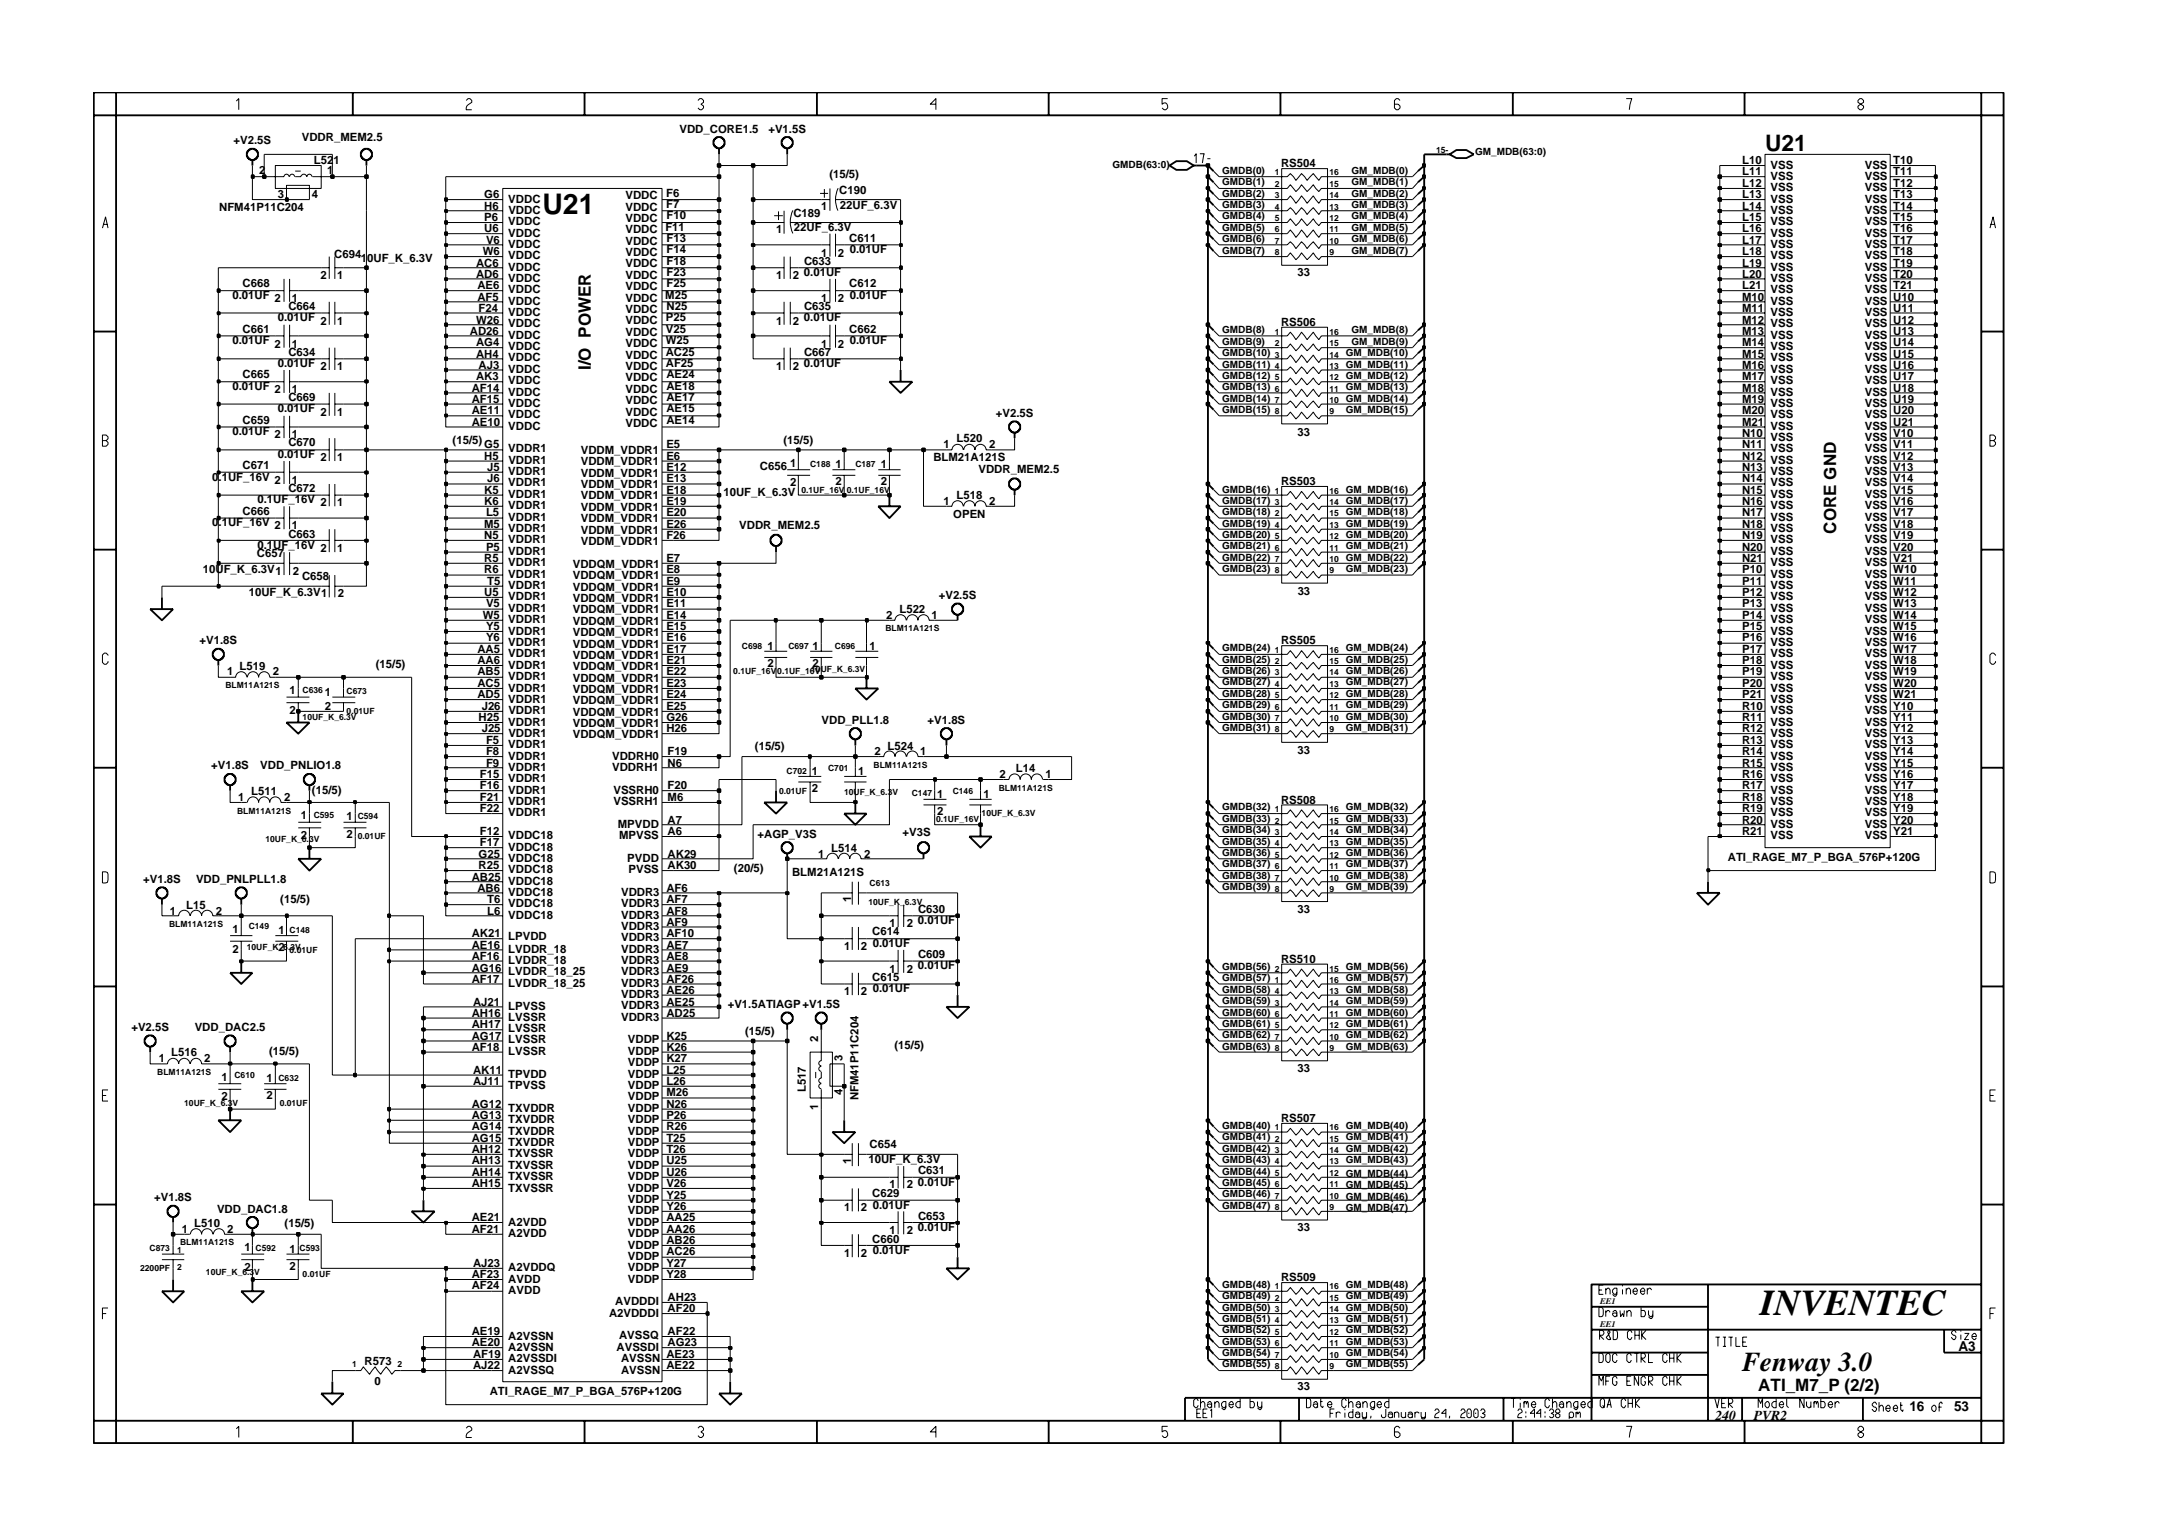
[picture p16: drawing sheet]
<svg xmlns="http://www.w3.org/2000/svg" width="297mm" height="210mm" viewBox="0 0 297 210" stroke-linecap="round" stroke-linejoin="round" font-family="sans-serif">
<defs><g id="words">
<text font-size="5" x="240.5" y="179.7">INVENTEC</text>
<text font-size="3.9" x="74.1" y="29.2">U21</text>
<text font-size="3.7" x="238" y="187.3">Fenway 3.0</text>
<text font-size="3.1" x="241.2" y="20.7">U21</text>
<g font-size="2.3">
<text x="80.7" y="50.6" transform="rotate(-90 80.7 50.6)">I/O POWER</text>
<text x="250.9" y="72.9" transform="rotate(-90 250.9 72.9)">CORE GND</text>
<text x="240.2" y="190.1">ATI_M7_P (2/2)</text>
</g>
<g font-size="1.9">
<text x="267.6" y="184.6">A3</text>
<text x="234.4" y="194.1">240</text>
<text x="239.6" y="194.1">PVR2</text>
<text x="260.9" y="192.9">16</text>
<text x="267" y="192.9">53</text>
</g>
<g font-size="1.6">
<text x="31.9" y="19.7">+V2.5S</text>
<text x="35.4" y="23.8">2</text>
<text x="41.2" y="19.3">VDDR_MEM2.5</text>
<text x="42.9" y="22.5">L521</text>
<text x="44.7" y="23.8">1</text>
<text x="92.8" y="18.1">VDD_CORE1.5</text>
<text x="105" y="18.1">+V1.5S</text>
<text x="175" y="22.8">RS504</text>
<text x="238" y="22.5">L10</text>
<text x="238" y="24">L11</text>
<text x="241.9" y="23">VSS</text>
<text x="254.8" y="23">VSS</text>
<text x="258.7" y="24">T11</text>
<text x="258.7" y="22.5">T10</text>
<text x="29.9" y="28.8">NFM41P11C204</text>
<text x="37.9" y="27.1">3</text>
<text x="42.6" y="27.1">4</text>
<text x="66.2" y="27.1">G6</text>
<text x="66.2" y="28.6">H6</text>
<text x="69.5" y="27.7">VDDC</text>
<text x="69.5" y="29.2">VDDC</text>
<text x="85.5" y="27.2">VDDC</text>
<text x="85.5" y="28.8">VDDC</text>
<text x="91" y="26.9">F6</text>
<text x="91" y="28.4">F7</text>
<text x="91.1" y="29.9">F10</text>
<text x="108.4" y="29.7">C189</text>
<text x="112.2" y="28.7">1</text>
<text x="113.3" y="24.4">(15/5)</text>
<text x="114.7" y="26.6">C190</text>
<text x="114.8" y="28.5">22UF_6.3V</text>
<text x="238" y="25.5">L12</text>
<text x="238" y="27.1">L13</text>
<text x="238" y="28.6">L14</text>
<text x="241.9" y="24.6">VSS</text>
<text x="241.9" y="26.1">VSS</text>
<text x="241.9" y="27.7">VSS</text>
<text x="241.9" y="29.2">VSS</text>
<text x="254.8" y="24.6">VSS</text>
<text x="254.8" y="26.1">VSS</text>
<text x="254.8" y="27.7">VSS</text>
<text x="254.8" y="29.2">VSS</text>
<text x="258.7" y="25.5">T12</text>
<text x="258.7" y="27.1">T13</text>
<text x="258.7" y="28.6">T14</text>
<text x="45.7" y="35.3">C694</text>
<text x="49.3" y="35.8">10UF_K_6.3V</text>
<text x="66" y="34.8">W6</text>
<text x="66.2" y="31.8">U6</text>
<text x="66.2" y="30.2">P6</text>
<text x="66.4" y="33.3">V6</text>
<text x="69.5" y="35.4">VDDC</text>
<text x="69.5" y="33.9">VDDC</text>
<text x="69.5" y="32.4">VDDC</text>
<text x="69.5" y="30.7">VDDC</text>
<text x="85.5" y="30.4">VDDC</text>
<text x="85.5" y="31.9">VDDC</text>
<text x="85.5" y="33.5">VDDC</text>
<text x="85.5" y="35">VDDC</text>
<text x="90.9" y="31.6">F11</text>
<text x="91.1" y="33.1">F13</text>
<text x="91.1" y="34.6">F14</text>
<text x="106" y="31.8">1</text>
<text x="108.5" y="31.6">22UF_6.3V</text>
<text x="112.2" y="35.1">1</text>
<text x="114.5" y="35.1">2</text>
<text x="116" y="33.1">C611</text>
<text x="116.1" y="34.6">0.01UF</text>
<text x="238" y="30.2">L15</text>
<text x="238" y="31.8">L16</text>
<text x="238" y="33.3">L17</text>
<text x="238" y="34.8">L18</text>
<text x="241.9" y="30.8">VSS</text>
<text x="241.9" y="32.4">VSS</text>
<text x="241.9" y="33.9">VSS</text>
<text x="241.9" y="35.4">VSS</text>
<text x="254.8" y="30.7">VSS</text>
<text x="254.8" y="32.4">VSS</text>
<text x="254.8" y="33.9">VSS</text>
<text x="254.8" y="35.4">VSS</text>
<text x="258.7" y="34.8">T18</text>
<text x="258.7" y="30.2">T15</text>
<text x="258.7" y="31.8">T16</text>
<text x="258.7" y="33.3">T17</text>
<text x="31.8" y="40.9">0.01UF 2</text>
<text x="33.1" y="39.3">C668</text>
<text x="39.9" y="41.2">1</text>
<text x="43.8" y="38.1">2</text>
<text x="46.1" y="38.1">1</text>
<text x="65.1" y="36.4">AC6</text>
<text x="65.1" y="37.9">AD6</text>
<text x="65.2" y="41.1">AF5</text>
<text x="65.2" y="39.5">AE6</text>
<text x="69.5" y="41.7">VDDC</text>
<text x="69.5" y="40.1">VDDC</text>
<text x="69.5" y="37">VDDC</text>
<text x="69.5" y="38.5">VDDC</text>
<text x="85.5" y="36.5">VDDC</text>
<text x="85.5" y="39.7">VDDC</text>
<text x="85.5" y="38.2">VDDC</text>
<text x="85.5" y="41.2">VDDC</text>
<text x="90.9" y="40.9">M25</text>
<text x="91.1" y="36.2">F18</text>
<text x="91.1" y="39.3">F25</text>
<text x="91.1" y="37.7">F23</text>
<text x="106" y="38.1">1</text>
<text x="108.3" y="38.1">2</text>
<text x="109.8" y="37.7">0.01UF</text>
<text x="109.9" y="36.2">C633</text>
<text x="112.2" y="41.2">1</text>
<text x="114.5" y="41.2">2</text>
<text x="116" y="39.3">C612</text>
<text x="116.1" y="40.9">0.01UF</text>
<text x="177.3" y="37.8">33</text>
<text x="238" y="36.4">L19</text>
<text x="238" y="37.9">L20</text>
<text x="238" y="39.5">L21</text>
<text x="238" y="41.1">M10</text>
<text x="241.9" y="37">VSS</text>
<text x="241.9" y="38.5">VSS</text>
<text x="241.9" y="40.1">VSS</text>
<text x="241.9" y="41.7">VSS</text>
<text x="254.8" y="37">VSS</text>
<text x="254.8" y="38.5">VSS</text>
<text x="254.8" y="40.1">VSS</text>
<text x="254.8" y="41.7">VSS</text>
<text x="258.7" y="36.4">T19</text>
<text x="258.7" y="37.9">T20</text>
<text x="258.7" y="39.5">T21</text>
<text x="258.7" y="41.1">U10</text>
<text x="31.8" y="47">0.01UF</text>
<text x="33.1" y="45.5">C661</text>
<text x="37.5" y="47.5">2</text>
<text x="37.9" y="43.9">0.01UF</text>
<text x="39.4" y="42.4">C664</text>
<text x="39.9" y="47.5">1</text>
<text x="43.8" y="44.4">2</text>
<text x="46.1" y="44.4">1</text>
<text x="64.2" y="45.7">AD26</text>
<text x="65.1" y="47.3">AG4</text>
<text x="65.1" y="44.2">W26</text>
<text x="65.4" y="42.6">F24</text>
<text x="69.5" y="47.9">VDDC</text>
<text x="69.5" y="43.2">VDDC</text>
<text x="69.5" y="46.3">VDDC</text>
<text x="69.5" y="44.7">VDDC</text>
<text x="85.5" y="47.5">VDDC</text>
<text x="85.5" y="45.9">VDDC</text>
<text x="85.5" y="44.3">VDDC</text>
<text x="85.5" y="42.8">VDDC</text>
<text x="91" y="47">W25</text>
<text x="91" y="45.5">V25</text>
<text x="91" y="43.9">P25</text>
<text x="91.1" y="42.4">N25</text>
<text x="106" y="44.4">1</text>
<text x="108.3" y="44.4">2</text>
<text x="109.8" y="43.9">0.01UF</text>
<text x="109.9" y="42.4">C635</text>
<text x="112.2" y="47.5">1</text>
<text x="114.5" y="47.5">2</text>
<text x="116" y="45.5">C662</text>
<text x="116.1" y="47">0.01UF</text>
<text x="175" y="44.5">RS506</text>
<text x="238" y="42.6">M11</text>
<text x="238" y="44.2">M12</text>
<text x="238" y="45.7">M13</text>
<text x="238" y="47.3">M14</text>
<text x="241.9" y="43.2">VSS</text>
<text x="241.9" y="44.7">VSS</text>
<text x="241.9" y="46.3">VSS</text>
<text x="241.9" y="47.9">VSS</text>
<text x="254.8" y="43.2">VSS</text>
<text x="254.8" y="44.7">VSS</text>
<text x="254.8" y="46.3">VSS</text>
<text x="254.8" y="47.9">VSS</text>
<text x="258.7" y="47.3">U14</text>
<text x="258.7" y="42.6">U11</text>
<text x="258.7" y="44.2">U12</text>
<text x="258.7" y="45.7">U13</text>
<text x="31.8" y="53.3">0.01UF 2</text>
<text x="33.1" y="51.7">C665</text>
<text x="37.9" y="50.2">0.01UF 2</text>
<text x="39.4" y="48.7">C634</text>
<text x="39.9" y="53.7">1</text>
<text x="46.1" y="50.6">1</text>
<text x="64.5" y="53.5">AF14</text>
<text x="65.1" y="48.9">AH4</text>
<text x="65.1" y="51.9">AK3</text>
<text x="65.4" y="50.4">AJ3</text>
<text x="69.5" y="49.4">VDDC</text>
<text x="69.5" y="51">VDDC</text>
<text x="69.5" y="52.5">VDDC</text>
<text x="85.5" y="50.5">VDDC</text>
<text x="85.5" y="52.1">VDDC</text>
<text x="85.5" y="49">VDDC</text>
<text x="85.5" y="53.7">VDDC</text>
<text x="91" y="48.7">AC25</text>
<text x="91" y="50.2">AF25</text>
<text x="91.1" y="51.7">AE24</text>
<text x="91.1" y="53.3">AE18</text>
<text x="106" y="50.6">1</text>
<text x="108.3" y="50.6">2</text>
<text x="109.8" y="50.2">0.01UF</text>
<text x="109.9" y="48.7">C667</text>
<text x="238" y="48.9">M15</text>
<text x="238" y="50.4">M16</text>
<text x="238" y="51.9">M17</text>
<text x="238" y="53.5">M18</text>
<text x="241.9" y="49.4">VSS</text>
<text x="241.9" y="51">VSS</text>
<text x="241.9" y="52.5">VSS</text>
<text x="254.8" y="49.4">VSS</text>
<text x="254.8" y="51">VSS</text>
<text x="254.8" y="52.5">VSS</text>
<text x="258.7" y="48.9">U15</text>
<text x="258.7" y="50.4">U16</text>
<text x="258.7" y="51.9">U17</text>
<text x="258.7" y="53.5">U18</text>
<text x="31.8" y="59.5">0.01UF 2</text>
<text x="33.1" y="58">C659</text>
<text x="37.9" y="56.4">0.01UF</text>
<text x="39.4" y="54.8">C669</text>
<text x="39.9" y="59.9">1</text>
<text x="43.8" y="56.8">2</text>
<text x="46.1" y="56.8">1</text>
<text x="64.5" y="55">AF15</text>
<text x="64.5" y="58.2">AE10</text>
<text x="64.5" y="56.6">AE11</text>
<text x="69.5" y="54.1">VDDC</text>
<text x="69.5" y="55.6">VDDC</text>
<text x="69.5" y="58.8">VDDC</text>
<text x="69.5" y="57.2">VDDC</text>
<text x="85.5" y="58.3">VDDC</text>
<text x="85.5" y="56.8">VDDC</text>
<text x="85.5" y="55.3">VDDC</text>
<text x="91.1" y="58">AE14</text>
<text x="91.1" y="56.4">AE15</text>
<text x="91.1" y="54.8">AE17</text>
<text x="136.1" y="57">+V2.5S</text>
<text x="177.3" y="59.5">33</text>
<text x="238" y="55">M19</text>
<text x="238" y="56.6">M20</text>
<text x="238" y="58.2">M21</text>
<text x="238" y="59.7">N10</text>
<text x="241.9" y="55.6">VSS</text>
<text x="241.9" y="57.2">VSS</text>
<text x="241.9" y="58.8">VSS</text>
<text x="241.9" y="54.1">VSS</text>
<text x="254.8" y="54.1">VSS</text>
<text x="254.8" y="55.6">VSS</text>
<text x="254.8" y="57.2">VSS</text>
<text x="254.8" y="58.8">VSS</text>
<text x="258.7" y="55">U19</text>
<text x="258.7" y="56.6">U20</text>
<text x="258.7" y="58.2">U21</text>
<text x="258.7" y="59.7">V10</text>
<text x="29" y="65.7">0.1UF_16V</text>
<text x="33.1" y="64.1">C671</text>
<text x="37.9" y="62.6">0.01UF 2</text>
<text x="39.4" y="61">C670</text>
<text x="46.1" y="63">1</text>
<text x="61.8" y="60.7">(15/5)</text>
<text x="66.2" y="61.2">G5</text>
<text x="66.2" y="62.8">H5</text>
<text x="66.6" y="64.4">J5</text>
<text x="66.6" y="65.9">J6</text>
<text x="69.5" y="61.8">VDDR1</text>
<text x="69.5" y="65">VDDR1</text>
<text x="69.5" y="63.4">VDDR1</text>
<text x="79.4" y="62.1">VDDM_VDDR1</text>
<text x="79.4" y="63.6">VDDM_VDDR1</text>
<text x="79.4" y="65.1">VDDM_VDDR1</text>
<text x="91" y="61.2">E5</text>
<text x="91" y="62.8">E6</text>
<text x="91" y="64.4">E12</text>
<text x="91" y="65.9">E13</text>
<text x="103.8" y="64.2">C656</text>
<text x="107" y="60.7">(15/5)</text>
<text x="108" y="63.8">1</text>
<text x="114.2" y="64">1</text>
<text x="120.3" y="64">1</text>
<text x="127.5" y="63">BLM21A121S</text>
<text x="128.9" y="61.2">1</text>
<text x="130.7" y="60.5">L520</text>
<text x="133.7" y="64.6">VDDR_MEM2.5</text>
<text x="135.2" y="61.2">2</text>
<text x="238" y="65.9">N14</text>
<text x="238" y="61.2">N11</text>
<text x="238" y="62.8">N12</text>
<text x="238" y="64.4">N13</text>
<text x="241.9" y="60.3">VSS</text>
<text x="241.9" y="61.8">VSS</text>
<text x="241.9" y="63.4">VSS</text>
<text x="241.9" y="65">VSS</text>
<text x="254.8" y="61.8">VSS</text>
<text x="254.8" y="63.4">VSS</text>
<text x="254.8" y="65">VSS</text>
<text x="254.8" y="60.3">VSS</text>
<text x="258.7" y="61.2">V11</text>
<text x="258.7" y="62.8">V12</text>
<text x="258.7" y="64.4">V13</text>
<text x="258.7" y="65.9">V14</text>
<text x="29" y="71.9">0.1UF_16V 2</text>
<text x="33.1" y="70.3">C666</text>
<text x="35.2" y="68.8">0.1UF_16V 2</text>
<text x="37.5" y="66.1">2</text>
<text x="39.4" y="67.3">C672</text>
<text x="39.9" y="66.1">1</text>
<text x="46.1" y="69.2">1</text>
<text x="66.2" y="67.5">K5</text>
<text x="66.2" y="69">K6</text>
<text x="66.4" y="70.5">L5</text>
<text x="69.5" y="68.1">VDDR1</text>
<text x="69.5" y="69.6">VDDR1</text>
<text x="69.5" y="71.1">VDDR1</text>
<text x="69.5" y="66.5">VDDR1</text>
<text x="79.4" y="68.3">VDDM_VDDR1</text>
<text x="79.4" y="69.8">VDDM_VDDR1</text>
<text x="79.4" y="71.4">VDDM_VDDR1</text>
<text x="79.4" y="66.7">VDDM_VDDR1</text>
<text x="91" y="67.5">E18</text>
<text x="91" y="69">E19</text>
<text x="91" y="70.5">E20</text>
<text x="98.8" y="67.8">10UF_K_6.3V</text>
<text x="108" y="66.5">2</text>
<text x="114.2" y="66.3">2</text>
<text x="120.3" y="66.3">2</text>
<text x="128.9" y="69">1</text>
<text x="130.2" y="70.8">OPEN</text>
<text x="130.7" y="68.3">L518</text>
<text x="135.2" y="69">2</text>
<text x="175" y="66.3">RS503</text>
<text x="238" y="67.5">N15</text>
<text x="238" y="69">N16</text>
<text x="238" y="70.5">N17</text>
<text x="241.9" y="68.1">VSS</text>
<text x="241.9" y="69.6">VSS</text>
<text x="241.9" y="71.1">VSS</text>
<text x="241.9" y="66.5">VSS</text>
<text x="254.8" y="66.5">VSS</text>
<text x="254.8" y="68.1">VSS</text>
<text x="254.8" y="69.6">VSS</text>
<text x="254.8" y="71.1">VSS</text>
<text x="258.7" y="67.5">V15</text>
<text x="258.7" y="69">V16</text>
<text x="258.7" y="70.5">V17</text>
<text x="35.1" y="76.2">C657</text>
<text x="35.2" y="75">0.1UF_16V</text>
<text x="39.4" y="73.5">C663</text>
<text x="39.9" y="72.3">1</text>
<text x="43.8" y="75.5">2</text>
<text x="46.1" y="75.5">1</text>
<text x="66.2" y="76.8">R5</text>
<text x="66.2" y="73.7">N5</text>
<text x="66.2" y="72.2">M5</text>
<text x="66.4" y="75.3">P5</text>
<text x="69.5" y="77.4">VDDR1</text>
<text x="69.5" y="74.3">VDDR1</text>
<text x="69.5" y="75.8">VDDR1</text>
<text x="69.5" y="72.7">VDDR1</text>
<text x="78.3" y="77.6">VDDQM_VDDR1</text>
<text x="79.4" y="72.9">VDDM_VDDR1</text>
<text x="79.4" y="74.4">VDDM_VDDR1</text>
<text x="91" y="73.7">F26</text>
<text x="91" y="72.2">E26</text>
<text x="91" y="76.8">E7</text>
<text x="101" y="72.3">VDDR_MEM2.5</text>
<text x="238" y="72.2">N18</text>
<text x="238" y="73.7">N19</text>
<text x="238" y="75.3">N20</text>
<text x="238" y="76.8">N21</text>
<text x="241.9" y="72.7">VSS</text>
<text x="241.9" y="74.3">VSS</text>
<text x="241.9" y="75.8">VSS</text>
<text x="241.9" y="77.4">VSS</text>
<text x="254.8" y="74.3">VSS</text>
<text x="254.8" y="75.8">VSS</text>
<text x="254.8" y="77.4">VSS</text>
<text x="254.8" y="72.7">VSS</text>
<text x="258.7" y="73.7">V19</text>
<text x="258.7" y="75.3">V20</text>
<text x="258.7" y="76.8">V21</text>
<text x="258.7" y="72.2">V18</text>
<text x="27.7" y="78.3">10UF_K_6.3V1</text>
<text x="34" y="81.4">10UF_K_6.3V1</text>
<text x="40" y="78.6">2</text>
<text x="41.3" y="79.3">C658</text>
<text x="46.2" y="81.6">2</text>
<text x="66.2" y="81.5">U5</text>
<text x="66.2" y="78.3">R6</text>
<text x="66.4" y="83">V5</text>
<text x="66.6" y="79.9">T5</text>
<text x="69.5" y="83.6">VDDR1</text>
<text x="69.5" y="82.1">VDDR1</text>
<text x="69.5" y="78.9">VDDR1</text>
<text x="69.5" y="80.4">VDDR1</text>
<text x="78.3" y="79.1">VDDQM_VDDR1</text>
<text x="78.3" y="80.7">VDDQM_VDDR1</text>
<text x="78.3" y="82.2">VDDQM_VDDR1</text>
<text x="78.3" y="83.8">VDDQM_VDDR1</text>
<text x="91" y="78.3">E8</text>
<text x="91" y="79.9">E9</text>
<text x="91" y="81.5">E10</text>
<text x="91" y="83">E11</text>
<text x="122.9" y="83.7">L522</text>
<text x="128.3" y="81.9">+V2.5S</text>
<text x="177.3" y="81.3">33</text>
<text x="238" y="78.3">P10</text>
<text x="238" y="79.9">P11</text>
<text x="238" y="81.5">P12</text>
<text x="238" y="83">P13</text>
<text x="241.9" y="80.4">VSS</text>
<text x="241.9" y="82.1">VSS</text>
<text x="241.9" y="83.6">VSS</text>
<text x="241.9" y="78.9">VSS</text>
<text x="254.8" y="78.9">VSS</text>
<text x="254.8" y="80.4">VSS</text>
<text x="254.8" y="82.1">VSS</text>
<text x="254.8" y="83.6">VSS</text>
<text x="258.7" y="78.3">W10</text>
<text x="258.7" y="79.9">W11</text>
<text x="258.7" y="81.5">W12</text>
<text x="258.7" y="83">W13</text>
<text x="27.3" y="88">+V1.8S</text>
<text x="65.2" y="89.3">AA5</text>
<text x="66" y="84.6">W5</text>
<text x="66.4" y="86.1">Y5</text>
<text x="66.4" y="87.6">Y6</text>
<text x="69.5" y="86.7">VDDR1</text>
<text x="69.5" y="88.2">VDDR1</text>
<text x="69.5" y="89.8">VDDR1</text>
<text x="69.5" y="85.2">VDDR1</text>
<text x="78.3" y="85.4">VDDQM_VDDR1</text>
<text x="78.3" y="86.9">VDDQM_VDDR1</text>
<text x="78.3" y="88.5">VDDQM_VDDR1</text>
<text x="91" y="89.3">E17</text>
<text x="91" y="84.6">E14</text>
<text x="91" y="86.1">E15</text>
<text x="91" y="87.6">E16</text>
<text x="104.8" y="88.8">1</text>
<text x="111" y="88.8">1</text>
<text x="118.8" y="88.8">1</text>
<text x="121.1" y="84.6">2</text>
<text x="127.3" y="84.6">1</text>
<text x="175" y="88.1">RS505</text>
<text x="238" y="84.6">P14</text>
<text x="238" y="86.1">P15</text>
<text x="238" y="87.6">P16</text>
<text x="238" y="89.3">P17</text>
<text x="241.9" y="85.2">VSS</text>
<text x="241.9" y="86.7">VSS</text>
<text x="241.9" y="88.2">VSS</text>
<text x="241.9" y="89.8">VSS</text>
<text x="254.8" y="86.7">VSS</text>
<text x="254.8" y="88.2">VSS</text>
<text x="254.8" y="89.8">VSS</text>
<text x="254.8" y="85.2">VSS</text>
<text x="258.7" y="84.6">W14</text>
<text x="258.7" y="86.1">W15</text>
<text x="258.7" y="87.6">W16</text>
<text x="258.7" y="89.3">W17</text>
<text x="31" y="92.3">1</text>
<text x="32.7" y="91.5">L519</text>
<text x="37.3" y="92.3">2</text>
<text x="39.6" y="94.8">1</text>
<text x="44.4" y="95.1">1</text>
<text x="51.3" y="91.3">(15/5)</text>
<text x="65.2" y="92.3">AB5</text>
<text x="65.2" y="95.4">AD5</text>
<text x="65.2" y="93.9">AC5</text>
<text x="65.2" y="90.8">AA6</text>
<text x="69.5" y="92.9">VDDR1</text>
<text x="69.5" y="94.5">VDDR1</text>
<text x="69.5" y="91.4">VDDR1</text>
<text x="78.3" y="90">VDDQM_VDDR1</text>
<text x="78.3" y="91.5">VDDQM_VDDR1</text>
<text x="78.3" y="93.1">VDDQM_VDDR1</text>
<text x="78.3" y="94.7">VDDQM_VDDR1</text>
<text x="91" y="90.8">E21</text>
<text x="91" y="92.3">E22</text>
<text x="91" y="93.9">E23</text>
<text x="91" y="95.4">E24</text>
<text x="104.8" y="91.2">2</text>
<text x="111" y="91.2">2</text>
<text x="238" y="90.8">P18</text>
<text x="238" y="92.3">P19</text>
<text x="238" y="93.9">P20</text>
<text x="238" y="95.4">P21</text>
<text x="241.9" y="92.9">VSS</text>
<text x="241.9" y="94.5">VSS</text>
<text x="241.9" y="91.4">VSS</text>
<text x="254.8" y="91.4">VSS</text>
<text x="254.8" y="92.9">VSS</text>
<text x="254.8" y="94.5">VSS</text>
<text x="258.7" y="90.8">W18</text>
<text x="258.7" y="92.3">W19</text>
<text x="258.7" y="93.9">W20</text>
<text x="258.7" y="95.4">W21</text>
<text x="39.6" y="97.6">2</text>
<text x="44.4" y="97">2</text>
<text x="65.4" y="98.6">H25</text>
<text x="65.8" y="100.1">J25</text>
<text x="65.8" y="97">J26</text>
<text x="66.4" y="101.7">F5</text>
<text x="69.5" y="96">VDDR1</text>
<text x="69.5" y="99.2">VDDR1</text>
<text x="69.5" y="100.7">VDDR1</text>
<text x="69.5" y="97.6">VDDR1</text>
<text x="78.3" y="97.8">VDDQM_VDDR1</text>
<text x="78.3" y="96.2">VDDQM_VDDR1</text>
<text x="78.3" y="99.3">VDDQM_VDDR1</text>
<text x="78.3" y="100.9">VDDQM_VDDR1</text>
<text x="91" y="97">E25</text>
<text x="91" y="98.6">G26</text>
<text x="91" y="100.1">H26</text>
<text x="112.2" y="99">VDD_PLL1.8</text>
<text x="126.7" y="99">+V1.8S</text>
<text x="238" y="97">R10</text>
<text x="238" y="98.6">R11</text>
<text x="238" y="100.1">R12</text>
<text x="238" y="101.7">R13</text>
<text x="241.9" y="96">VSS</text>
<text x="241.9" y="97.6">VSS</text>
<text x="241.9" y="99.2">VSS</text>
<text x="241.9" y="100.7">VSS</text>
<text x="254.8" y="99.2">VSS</text>
<text x="254.8" y="100.7">VSS</text>
<text x="254.8" y="96">VSS</text>
<text x="254.8" y="97.6">VSS</text>
<text x="258.7" y="97">Y10</text>
<text x="258.7" y="98.6">Y11</text>
<text x="258.7" y="100.1">Y12</text>
<text x="258.7" y="101.7">Y13</text>
<text x="28.9" y="105.1">+V1.8S</text>
<text x="35.6" y="105.1">VDD_PNLIO1.8</text>
<text x="65.6" y="106.4">F15</text>
<text x="65.6" y="107.9">F16</text>
<text x="66.4" y="103.2">F8</text>
<text x="66.4" y="104.7">F9</text>
<text x="69.5" y="106.9">VDDR1</text>
<text x="69.5" y="102.2">VDDR1</text>
<text x="69.5" y="103.8">VDDR1</text>
<text x="69.5" y="105.3">VDDR1</text>
<text x="83.6" y="103.8">VDDRH0</text>
<text x="83.6" y="105.3">VDDRH1</text>
<text x="91.2" y="103.2">F19</text>
<text x="91.2" y="104.7">N6</text>
<text x="91.2" y="107.9">F20</text>
<text x="103.2" y="102.4">(15/5)</text>
<text x="110.9" y="105.9">1</text>
<text x="117.3" y="105.9">1</text>
<text x="119.5" y="103.2">2</text>
<text x="121.3" y="102.5">L524</text>
<text x="125.7" y="103.2">1</text>
<text x="136.6" y="106.4">2</text>
<text x="138.8" y="105.5">L14</text>
<text x="142.8" y="106.4">1</text>
<text x="177.3" y="103.1">33</text>
<text x="238" y="104.7">R15</text>
<text x="238" y="106.4">R16</text>
<text x="238" y="107.9">R17</text>
<text x="238" y="103.2">R14</text>
<text x="241.9" y="105.3">VSS</text>
<text x="241.9" y="106.9">VSS</text>
<text x="241.9" y="102.2">VSS</text>
<text x="241.9" y="103.8">VSS</text>
<text x="254.8" y="102.2">VSS</text>
<text x="254.8" y="103.8">VSS</text>
<text x="254.8" y="105.3">VSS</text>
<text x="254.8" y="106.9">VSS</text>
<text x="258.7" y="103.2">Y14</text>
<text x="258.7" y="104.7">Y15</text>
<text x="258.7" y="106.4">Y16</text>
<text x="258.7" y="107.9">Y17</text>
<text x="32.5" y="109.4">1</text>
<text x="34.3" y="108.6">L511</text>
<text x="38.8" y="109.4">2</text>
<text x="41.1" y="111.9">1</text>
<text x="42.6" y="108.5">(15/5)</text>
<text x="47.4" y="112.1">1</text>
<text x="65.6" y="109.4">F21</text>
<text x="65.6" y="111">F22</text>
<text x="69.5" y="108.5">VDDR1</text>
<text x="69.5" y="110">VDDR1</text>
<text x="69.5" y="111.5">VDDR1</text>
<text x="83.8" y="108.5">VSSRH0</text>
<text x="83.8" y="110">VSSRH1</text>
<text x="84.4" y="113.1">MPVDD</text>
<text x="91.2" y="109.4">M6</text>
<text x="91.2" y="112.5">A7</text>
<text x="110.9" y="108.2">2</text>
<text x="128" y="109.1">1</text>
<text x="128" y="111.4">2</text>
<text x="134.4" y="109.1">1</text>
<text x="175" y="109.8">RS508</text>
<text x="238" y="109.4">R18</text>
<text x="238" y="111">R19</text>
<text x="238" y="112.5">R20</text>
<text x="241.9" y="108.5">VSS</text>
<text x="241.9" y="110">VSS</text>
<text x="241.9" y="111.5">VSS</text>
<text x="241.9" y="113.1">VSS</text>
<text x="254.8" y="111.5">VSS</text>
<text x="254.8" y="113.1">VSS</text>
<text x="254.8" y="108.5">VSS</text>
<text x="254.8" y="110">VSS</text>
<text x="258.7" y="111">Y19</text>
<text x="258.7" y="112.5">Y20</text>
<text x="258.7" y="109.4">Y18</text>
<text x="41.1" y="114.7">2</text>
<text x="47.4" y="114.5">2</text>
<text x="65.4" y="118.7">R25</text>
<text x="65.4" y="117.2">G25</text>
<text x="65.6" y="114.1">F12</text>
<text x="65.6" y="115.7">F17</text>
<text x="69.5" y="114.7">VDDC18</text>
<text x="69.5" y="116.3">VDDC18</text>
<text x="69.5" y="119.3">VDDC18</text>
<text x="69.5" y="117.8">VDDC18</text>
<text x="84.6" y="114.6">MPVSS</text>
<text x="85.7" y="117.8">PVDD</text>
<text x="85.9" y="119.3">PVSS</text>
<text x="91.2" y="117.2">AK29</text>
<text x="91.2" y="118.7">AK30</text>
<text x="91.2" y="114.1">A6</text>
<text x="100.3" y="119.1">(20/5)</text>
<text x="103.5" y="114.5">+AGP_V3S</text>
<text x="108.2" y="119.7">BLM21A121S</text>
<text x="111.8" y="117.2">1</text>
<text x="113.6" y="116.4">L514</text>
<text x="118.1" y="117.2">2</text>
<text x="123.3" y="114.3">+V3S</text>
<text x="236.1" y="117.6">ATI_RAGE_M7_P_BGA_576P+120G</text>
<text x="238" y="114.1">R21</text>
<text x="241.9" y="114.7">VSS</text>
<text x="254.8" y="114.7">VSS</text>
<text x="258.7" y="114.1">Y21</text>
<text x="19.6" y="120.6">+V1.8S</text>
<text x="23.2" y="125">1</text>
<text x="25.4" y="124.2">L15</text>
<text x="26.8" y="120.6">VDD_PNLPLL1.8</text>
<text x="29.5" y="125">2</text>
<text x="38.3" y="123.4">(15/5)</text>
<text x="64.5" y="120.3">AB25</text>
<text x="65.2" y="121.9">AB6</text>
<text x="66.6" y="123.4">T6</text>
<text x="66.6" y="125">L6</text>
<text x="69.5" y="120.9">VDDC18</text>
<text x="69.5" y="122.4">VDDC18</text>
<text x="69.5" y="124">VDDC18</text>
<text x="69.5" y="125.6">VDDC18</text>
<text x="84.9" y="122.4">VDDR3</text>
<text x="84.9" y="124">VDDR3</text>
<text x="84.9" y="125.6">VDDR3</text>
<text x="91" y="121.9">AF6</text>
<text x="91" y="123.4">AF7</text>
<text x="91" y="125">AF8</text>
<text x="116.3" y="123.3" transform="rotate(-90 116.3 123.3)">1</text>
<text x="125.4" y="124.8">C630</text>
<text x="177.3" y="124.7">33</text>
<text x="31.8" y="127.5">1</text>
<text x="31.8" y="130.2">2</text>
<text x="38" y="127.7">1</text>
<text x="38" y="130">2</text>
<text x="64.5" y="131.2">AF16</text>
<text x="64.5" y="129.6">AE16</text>
<text x="64.5" y="128">AK21</text>
<text x="69.5" y="131.8">LVDDR_18</text>
<text x="69.5" y="130.2">LVDDR_18</text>
<text x="69.5" y="128.4">LPVDD</text>
<text x="84.9" y="130.2">VDDR3</text>
<text x="84.9" y="131.8">VDDR3</text>
<text x="84.9" y="128.6">VDDR3</text>
<text x="84.9" y="127.1">VDDR3</text>
<text x="91" y="129.6">AE7</text>
<text x="91" y="131.2">AE8</text>
<text x="91" y="128">AF10</text>
<text x="91" y="126.5">AF9</text>
<text x="115.3" y="129.8">1</text>
<text x="117.6" y="129.8">2</text>
<text x="119.2" y="127.8">C614</text>
<text x="119.2" y="129.4">0.01UF</text>
<text x="121.5" y="126.7">1</text>
<text x="123.9" y="126.7">2</text>
<text x="125.4" y="126.3">0.01UF</text>
<text x="125.4" y="130.9">C609</text>
<text x="175" y="131.6">RS510</text>
<text x="64.5" y="132.8">AG16</text>
<text x="64.5" y="134.3">AF17</text>
<text x="64.6" y="137.4">AJ21</text>
<text x="69.5" y="133.3">LVDDR_18_25</text>
<text x="69.5" y="134.9">LVDDR_18_25</text>
<text x="69.5" y="138">LPVSS</text>
<text x="84.9" y="134.9">VDDR3</text>
<text x="84.9" y="133.3">VDDR3</text>
<text x="84.9" y="137.9">VDDR3</text>
<text x="84.9" y="136.4">VDDR3</text>
<text x="91" y="134.3">AF26</text>
<text x="91" y="132.8">AE9</text>
<text x="91" y="137.4">AE25</text>
<text x="91" y="135.8">AE26</text>
<text x="99.4" y="137.7">+V1.5ATIAGP+V1.5S</text>
<text x="115.3" y="136">1</text>
<text x="117.6" y="136">2</text>
<text x="119.2" y="134.1">C615</text>
<text x="119.2" y="135.6">0.01UF</text>
<text x="121.5" y="132.9">1</text>
<text x="123.9" y="132.9">2</text>
<text x="125.4" y="132.5">0.01UF</text>
<text x="17.9" y="140.9">+V2.5S</text>
<text x="26.6" y="140.9">VDD_DAC2.5</text>
<text x="64.5" y="139">AH16</text>
<text x="64.5" y="140.5">AH17</text>
<text x="64.5" y="142.1">AG17</text>
<text x="64.5" y="143.6">AF18</text>
<text x="69.5" y="139.5">LVSSR</text>
<text x="69.5" y="141.1">LVSSR</text>
<text x="69.5" y="142.6">LVSSR</text>
<text x="84.9" y="139.5">VDDR3</text>
<text x="85.8" y="142.6">VDDP</text>
<text x="91" y="139">AD25</text>
<text x="91" y="143.6">K26</text>
<text x="91" y="142.1">K25</text>
<text x="101.8" y="141.5">(15/5)</text>
<text x="111.8" y="142.4" transform="rotate(-90 111.8 142.4)">2</text>
<text x="122.2" y="143.4">(15/5)</text>
<text x="21.7" y="145.1">1</text>
<text x="23.4" y="144.4">L516</text>
<text x="27.9" y="145.1">2</text>
<text x="30.3" y="147.7">1</text>
<text x="36.4" y="147.8">1</text>
<text x="36.8" y="144.2">(15/5)</text>
<text x="64.6" y="146.7">AK11</text>
<text x="64.6" y="148.3">AJ11</text>
<text x="69.5" y="144.2">LVSSR</text>
<text x="69.5" y="147.3">TPVDD</text>
<text x="69.5" y="148.8">TPVSS</text>
<text x="85.8" y="144.2">VDDP</text>
<text x="85.8" y="145.7">VDDP</text>
<text x="85.8" y="147.3">VDDP</text>
<text x="85.8" y="148.9">VDDP</text>
<text x="91" y="149.8">M26</text>
<text x="91" y="145.1">K27</text>
<text x="91" y="146.7">L25</text>
<text x="91" y="148.3">L26</text>
<text x="110.1" y="149.3" transform="rotate(-90 110.1 149.3)">L517</text>
<text x="115.1" y="149.6" transform="rotate(-90 115.1 149.6)">4</text>
<text x="115.1" y="145" transform="rotate(-90 115.1 145)">3</text>
<text x="177.3" y="146.5">33</text>
<text x="30.3" y="150.4">2</text>
<text x="36.4" y="150.2">2</text>
<text x="64.5" y="154.4">AG14</text>
<text x="64.5" y="151.4">AG12</text>
<text x="64.5" y="152.9">AG13</text>
<text x="69.5" y="155">TXVDDR</text>
<text x="69.5" y="152">TXVDDR</text>
<text x="69.5" y="153.5">TXVDDR</text>
<text x="85.8" y="155">VDDP</text>
<text x="85.8" y="152">VDDP</text>
<text x="85.8" y="153.5">VDDP</text>
<text x="85.8" y="150.4">VDDP</text>
<text x="91" y="154.4">R26</text>
<text x="91" y="151.4">N26</text>
<text x="91" y="152.9">P26</text>
<text x="111.8" y="151.7" transform="rotate(-90 111.8 151.7)">1</text>
<text x="117.3" y="150.4" transform="rotate(-90 117.3 150.4)">NFM41P11C204</text>
<text x="175" y="153.3">RS507</text>
<text x="64.5" y="160.7">AH14</text>
<text x="64.5" y="156.1">AG15</text>
<text x="64.5" y="157.6">AH12</text>
<text x="64.5" y="159.1">AH13</text>
<text x="69.5" y="161.3">TXVSSR</text>
<text x="69.5" y="156.6">TXVDDR</text>
<text x="69.5" y="158.2">TXVSSR</text>
<text x="69.5" y="159.7">TXVSSR</text>
<text x="85.8" y="159.7">VDDP</text>
<text x="85.8" y="161.3">VDDP</text>
<text x="85.8" y="156.6">VDDP</text>
<text x="85.8" y="158.2">VDDP</text>
<text x="91" y="159.1">U25</text>
<text x="91" y="160.7">U26</text>
<text x="91" y="156.1">T25</text>
<text x="91" y="157.6">T26</text>
<text x="116.3" y="159" transform="rotate(-90 116.3 159)">1</text>
<text x="118.6" y="158.9">10UF_K_6.3V</text>
<text x="118.8" y="156.8">C654</text>
<text x="125.4" y="160.5">C631</text>
<text x="21.1" y="164.2">+V1.8S</text>
<text x="26.5" y="167.7">L510</text>
<text x="29.7" y="165.8">VDD_DAC1.8</text>
<text x="38.9" y="167.6">(15/5)</text>
<text x="64.5" y="162.2">AH15</text>
<text x="64.5" y="166.9">AE21</text>
<text x="69.5" y="162.8">TXVSSR</text>
<text x="69.5" y="167.5">A2VDD</text>
<text x="85.8" y="167.5">VDDP</text>
<text x="85.8" y="164.4">VDDP</text>
<text x="85.8" y="166">VDDP</text>
<text x="85.8" y="162.8">VDDP</text>
<text x="91" y="166.9">AA25</text>
<text x="91" y="163.8">Y25</text>
<text x="91" y="165.4">Y26</text>
<text x="91" y="162.2">V26</text>
<text x="115.3" y="165.5">1</text>
<text x="117.6" y="165.5">2</text>
<text x="119.2" y="163.5">C629</text>
<text x="119.2" y="165.2">0.01UF</text>
<text x="121.5" y="162.4">1</text>
<text x="123.9" y="162.4">2</text>
<text x="125.4" y="162">0.01UF</text>
<text x="125.4" y="166.7">C653</text>
<text x="24.8" y="168.5">1</text>
<text x="31" y="168.5">2</text>
<text x="33.4" y="171">1</text>
<text x="33.4" y="173.7">2</text>
<text x="39.6" y="171.2">1</text>
<text x="39.6" y="173.5">2</text>
<text x="64.5" y="168.5">AF21</text>
<text x="64.6" y="173.2">AJ23</text>
<text x="69.5" y="169">A2VDD</text>
<text x="69.5" y="173.7">A2VDDQ</text>
<text x="85.8" y="170.6">VDDP</text>
<text x="85.8" y="172.1">VDDP</text>
<text x="85.8" y="169">VDDP</text>
<text x="85.8" y="173.7">VDDP</text>
<text x="91" y="170">AB26</text>
<text x="91" y="171.6">AC26</text>
<text x="91" y="168.5">AA26</text>
<text x="91" y="173.2">Y27</text>
<text x="115.3" y="171.8">1</text>
<text x="117.6" y="171.8">2</text>
<text x="119.2" y="169.8">C660</text>
<text x="119.2" y="171.3">0.01UF</text>
<text x="121.5" y="168.7">1</text>
<text x="123.9" y="168.7">2</text>
<text x="125.4" y="168.2">0.01UF</text>
<text x="177.3" y="168.2">33</text>
<text x="64.5" y="174.7">AF23</text>
<text x="64.5" y="176.2">AF24</text>
<text x="69.5" y="175.3">AVDD</text>
<text x="69.5" y="176.8">AVDD</text>
<text x="83.2" y="179.9">A2VDDDI</text>
<text x="84.1" y="178.4">AVDDDI</text>
<text x="85.8" y="175.3">VDDP</text>
<text x="91" y="174.7">Y28</text>
<text x="91.2" y="177.8">AH23</text>
<text x="91.2" y="179.3">AF20</text>
<text x="175" y="175.1">RS509</text>
<text x="64.5" y="182.5">AE19</text>
<text x="64.5" y="184">AE20</text>
<text x="64.6" y="185.5">AF19</text>
<text x="69.5" y="183.1">A2VSSN</text>
<text x="69.5" y="184.6">A2VSSN</text>
<text x="84.2" y="184.6">AVSSDI</text>
<text x="84.6" y="183">AVSSQ</text>
<text x="91" y="185.5">AE23</text>
<text x="91.2" y="184">AG23</text>
<text x="91.2" y="182.5">AF22</text>
<text x="49.8" y="186.5">R573</text>
<text x="51.2" y="189.2">0</text>
<text x="64.6" y="187.1">AJ22</text>
<text x="66.9" y="190.6">ATI_RAGE_M7_P_BGA_576P+120G</text>
<text x="69.5" y="186.1">A2VSSDI</text>
<text x="69.5" y="187.7">A2VSSQ</text>
<text x="84.9" y="187.7">AVSSN</text>
<text x="84.9" y="186.1">AVSSN</text>
<text x="91" y="187.1">AE22</text>
<text x="177.3" y="190">33</text>
</g>
<g font-size="1.4">
<text x="152" y="23">GMDB(63:0)</text>
<text x="167" y="23.8">GMDB(0)</text>
<text x="184.6" y="23.8">GM_MDB(0)</text>
<text x="201.5" y="21.2">GM_MDB(63:0)</text>
<text x="167" y="26.9">GMDB(2)</text>
<text x="167" y="25.3">GMDB(1)</text>
<text x="167" y="28.5">GMDB(3)</text>
<text x="167" y="30">GMDB(4)</text>
<text x="184.6" y="25.3">GM_MDB(1)</text>
<text x="184.6" y="26.9">GM_MDB(2)</text>
<text x="184.6" y="28.5">GM_MDB(3)</text>
<text x="184.6" y="30">GM_MDB(4)</text>
<text x="167" y="34.6">GMDB(7)</text>
<text x="167" y="31.5">GMDB(5)</text>
<text x="167" y="33.1">GMDB(6)</text>
<text x="184.6" y="31.5">GM_MDB(5)</text>
<text x="184.6" y="33.1">GM_MDB(6)</text>
<text x="184.6" y="34.6">GM_MDB(7)</text>
<text x="167" y="47.1">GMDB(9)</text>
<text x="167" y="45.6">GMDB(8)</text>
<text x="184.6" y="47.1">GM_MDB(9)</text>
<text x="184.6" y="45.6">GM_MDB(8)</text>
<text x="167" y="50.2">GMDB(11)</text>
<text x="167" y="53.3">GMDB(13)</text>
<text x="167" y="48.6">GMDB(10)</text>
<text x="167" y="51.7">GMDB(12)</text>
<text x="183.9" y="48.6">GM_MDB(10)</text>
<text x="183.9" y="50.2">GM_MDB(11)</text>
<text x="183.9" y="51.7">GM_MDB(12)</text>
<text x="183.9" y="53.3">GM_MDB(13)</text>
<text x="167" y="54.9">GMDB(14)</text>
<text x="167" y="56.4">GMDB(15)</text>
<text x="183.9" y="54.9">GM_MDB(14)</text>
<text x="183.9" y="56.4">GM_MDB(15)</text>
<text x="167" y="67.3">GMDB(16)</text>
<text x="167" y="68.8">GMDB(17)</text>
<text x="167" y="70.4">GMDB(18)</text>
<text x="167" y="72">GMDB(19)</text>
<text x="183.9" y="67.3">GM_MDB(16)</text>
<text x="183.9" y="72">GM_MDB(19)</text>
<text x="183.9" y="70.4">GM_MDB(18)</text>
<text x="183.9" y="68.8">GM_MDB(17)</text>
<text x="167" y="73.5">GMDB(20)</text>
<text x="167" y="75">GMDB(21)</text>
<text x="167" y="76.6">GMDB(22)</text>
<text x="183.9" y="73.5">GM_MDB(20)</text>
<text x="183.9" y="76.6">GM_MDB(22)</text>
<text x="183.9" y="75">GM_MDB(21)</text>
<text x="167" y="78.2">GMDB(23)</text>
<text x="183.9" y="78.2">GM_MDB(23)</text>
<text x="167" y="89">GMDB(24)</text>
<text x="183.9" y="89">GM_MDB(24)</text>
<text x="167" y="95.3">GMDB(28)</text>
<text x="167" y="93.7">GMDB(27)</text>
<text x="167" y="90.6">GMDB(25)</text>
<text x="167" y="92.1">GMDB(26)</text>
<text x="183.9" y="92.1">GM_MDB(26)</text>
<text x="183.9" y="90.6">GM_MDB(25)</text>
<text x="183.9" y="95.3">GM_MDB(28)</text>
<text x="183.9" y="93.7">GM_MDB(27)</text>
<text x="167" y="99.9">GMDB(31)</text>
<text x="167" y="96.8">GMDB(29)</text>
<text x="167" y="98.4">GMDB(30)</text>
<text x="183.9" y="99.9">GM_MDB(31)</text>
<text x="183.9" y="98.4">GM_MDB(30)</text>
<text x="183.9" y="96.8">GM_MDB(29)</text>
<text x="167" y="110.8">GMDB(32)</text>
<text x="167" y="112.4">GMDB(33)</text>
<text x="167" y="113.9">GMDB(34)</text>
<text x="183.9" y="110.8">GM_MDB(32)</text>
<text x="183.9" y="112.4">GM_MDB(33)</text>
<text x="183.9" y="113.9">GM_MDB(34)</text>
<text x="167" y="118.5">GMDB(37)</text>
<text x="167" y="115.4">GMDB(35)</text>
<text x="167" y="117">GMDB(36)</text>
<text x="183.9" y="115.4">GM_MDB(35)</text>
<text x="183.9" y="118.5">GM_MDB(37)</text>
<text x="183.9" y="117">GM_MDB(36)</text>
<text x="167" y="120.1">GMDB(38)</text>
<text x="167" y="121.7">GMDB(39)</text>
<text x="183.9" y="121.7">GM_MDB(39)</text>
<text x="183.9" y="120.1">GM_MDB(38)</text>
<text x="167" y="132.5">GMDB(56)</text>
<text x="167" y="137.2">GMDB(59)</text>
<text x="167" y="135.7">GMDB(58)</text>
<text x="167" y="134.1">GMDB(57)</text>
<text x="183.9" y="137.2">GM_MDB(59)</text>
<text x="183.9" y="135.7">GM_MDB(58)</text>
<text x="183.9" y="134.1">GM_MDB(57)</text>
<text x="183.9" y="132.5">GM_MDB(56)</text>
<text x="167" y="140.3">GMDB(61)</text>
<text x="167" y="141.8">GMDB(62)</text>
<text x="167" y="138.8">GMDB(60)</text>
<text x="167" y="143.4">GMDB(63)</text>
<text x="183.9" y="143.4">GM_MDB(63)</text>
<text x="183.9" y="141.8">GM_MDB(62)</text>
<text x="183.9" y="140.3">GM_MDB(61)</text>
<text x="183.9" y="138.8">GM_MDB(60)</text>
<text x="167" y="154.3">GMDB(40)</text>
<text x="167" y="155.8">GMDB(41)</text>
<text x="183.9" y="155.8">GM_MDB(41)</text>
<text x="183.9" y="154.3">GM_MDB(40)</text>
<text x="167" y="158.9">GMDB(43)</text>
<text x="167" y="157.4">GMDB(42)</text>
<text x="167" y="160.5">GMDB(44)</text>
<text x="183.9" y="160.9">GM_MDB(44)</text>
<text x="183.9" y="158.9">GM_MDB(43)</text>
<text x="183.9" y="157.4">GM_MDB(42)</text>
<text x="167" y="162.1">GMDB(45)</text>
<text x="167" y="163.6">GMDB(46)</text>
<text x="167" y="165.2">GMDB(47)</text>
<text x="183.9" y="162.4">GM_MDB(45)</text>
<text x="183.9" y="165.5">GM_MDB(47)</text>
<text x="183.9" y="164">GM_MDB(46)</text>
<text x="167" y="176">GMDB(48)</text>
<text x="167" y="177.6">GMDB(49)</text>
<text x="167" y="179.2">GMDB(50)</text>
<text x="183.9" y="179.2">GM_MDB(50)</text>
<text x="183.9" y="177.6">GM_MDB(49)</text>
<text x="183.9" y="176">GM_MDB(48)</text>
<text x="167" y="185.4">GMDB(54)</text>
<text x="167" y="180.7">GMDB(51)</text>
<text x="167" y="183.8">GMDB(53)</text>
<text x="167" y="182.2">GMDB(52)</text>
<text x="183.9" y="183.8">GM_MDB(53)</text>
<text x="183.9" y="182.2">GM_MDB(52)</text>
<text x="183.9" y="180.7">GM_MDB(51)</text>
<text x="183.9" y="185.4">GM_MDB(54)</text>
<text x="167" y="186.9">GMDB(55)</text>
<text x="183.9" y="186.9">GM_MDB(55)</text>
</g>
<g font-size="1.2">
<text x="174.2" y="24">1</text>
<text x="181.6" y="24">16</text>
<text x="196.2" y="20.8">15-</text>
<text x="174.2" y="25.5">2</text>
<text x="174.2" y="27.1">3</text>
<text x="174.2" y="28.6">4</text>
<text x="181.6" y="28.6">13</text>
<text x="181.6" y="27.1">14</text>
<text x="181.6" y="25.5">15</text>
<text x="174.2" y="30.2">5</text>
<text x="174.2" y="31.8">6</text>
<text x="174.2" y="33.3">7</text>
<text x="174.2" y="34.8">8</text>
<text x="181.6" y="34.8">9</text>
<text x="181.6" y="33.3">10</text>
<text x="181.6" y="31.8">11</text>
<text x="181.6" y="30.2">12</text>
<text x="174.2" y="47.3">2</text>
<text x="174.2" y="45.7">1</text>
<text x="181.6" y="47.3">15</text>
<text x="181.6" y="45.7">16</text>
<text x="174.2" y="48.9">3</text>
<text x="174.2" y="50.4">4</text>
<text x="174.2" y="51.9">5</text>
<text x="174.2" y="53.5">6</text>
<text x="181.6" y="53.5">11</text>
<text x="181.6" y="51.9">12</text>
<text x="181.6" y="50.4">13</text>
<text x="181.6" y="48.9">14</text>
<text x="174.2" y="55">7</text>
<text x="174.2" y="56.6">8</text>
<text x="181.6" y="56.6">9</text>
<text x="181.6" y="55">10</text>
<text x="110.7" y="63.8">C188</text>
<text x="116.9" y="63.8">C187</text>
<text x="109.5" y="67.3">0.1UF_16V 0.1UF_16V</text>
<text x="174.2" y="67.5">1</text>
<text x="174.2" y="69">3</text>
<text x="174.2" y="70.5">2</text>
<text x="181.6" y="70.5">15</text>
<text x="181.6" y="69">14</text>
<text x="181.6" y="67.5">16</text>
<text x="174.2" y="72.2">4</text>
<text x="174.2" y="73.7">5</text>
<text x="174.2" y="75.3">6</text>
<text x="174.2" y="76.8">7</text>
<text x="181.6" y="76.8">10</text>
<text x="181.6" y="75.3">11</text>
<text x="181.6" y="73.7">12</text>
<text x="181.6" y="72.2">13</text>
<text x="174.2" y="78.3">8</text>
<text x="181.6" y="78.3">9</text>
<text x="101.4" y="88.7">C698</text>
<text x="107.7" y="88.7">C697</text>
<text x="114.1" y="88.7">C696</text>
<text x="121" y="86.3">BLM11A121S</text>
<text x="174.2" y="89.3">1</text>
<text x="181.6" y="89.3">16</text>
<text x="30.8" y="94.1">BLM11A121S</text>
<text x="41.3" y="94.7">C636</text>
<text x="47.4" y="94.8">C673</text>
<text x="100.2" y="92.1">0.1UF_16V0.1UF_16V</text>
<text x="110.8" y="91.8">10UF_K_6.3V</text>
<text x="174.2" y="90.8">2</text>
<text x="174.2" y="92.3">3</text>
<text x="174.2" y="93.9">4</text>
<text x="174.2" y="95.4">5</text>
<text x="181.6" y="95.4">12</text>
<text x="181.6" y="93.9">13</text>
<text x="181.6" y="92.3">14</text>
<text x="181.6" y="90.8">15</text>
<text x="41.3" y="98.4">10UF_K_6.3V</text>
<text x="47.4" y="97.6">0.01UF</text>
<text x="174.2" y="97">6</text>
<text x="174.2" y="98.6">7</text>
<text x="174.2" y="100.1">8</text>
<text x="181.6" y="100.1">9</text>
<text x="181.6" y="98.6">10</text>
<text x="181.6" y="97">11</text>
<text x="107.5" y="105.8">C702</text>
<text x="113.2" y="105.3">C701</text>
<text x="119.4" y="104.9">BLM11A121S</text>
<text x="32.4" y="111.2">BLM11A121S</text>
<text x="42.9" y="111.8">C595</text>
<text x="48.9" y="111.9">C594</text>
<text x="106.4" y="108.5">0.01UF</text>
<text x="115.3" y="108.6">10UF_K_6.3V</text>
<text x="124.6" y="108.8">C147</text>
<text x="127.9" y="112.4">0.1UF_16V</text>
<text x="130.2" y="108.5">C146</text>
<text x="134.1" y="111.5">10UF_K_6.3V</text>
<text x="136.5" y="108">BLM11A121S</text>
<text x="174.2" y="112.5">2</text>
<text x="174.2" y="111">1</text>
<text x="181.6" y="112.5">15</text>
<text x="181.6" y="111">16</text>
<text x="36.3" y="115.1">10UF_K_6.3V</text>
<text x="48.9" y="114.7">0.01UF</text>
<text x="174.2" y="114.1">3</text>
<text x="174.2" y="115.7">4</text>
<text x="174.2" y="117.2">5</text>
<text x="174.2" y="118.7">6</text>
<text x="181.6" y="118.7">11</text>
<text x="181.6" y="117.2">12</text>
<text x="181.6" y="115.7">13</text>
<text x="181.6" y="114.1">14</text>
<text x="118.6" y="123.6">10UF_K_6.3V</text>
<text x="118.8" y="121.1">C613</text>
<text x="174.2" y="120.3">7</text>
<text x="174.2" y="121.8">8</text>
<text x="181.6" y="120.3">10</text>
<text x="181.6" y="121.8">9</text>
<text x="23.1" y="126.7">BLM11A121S</text>
<text x="33.7" y="129.8">10UF_K_6.3V</text>
<text x="34" y="126.9">C149</text>
<text x="39.6" y="127.5">C148</text>
<text x="39.6" y="130.2">0.01UF</text>
<text x="174.2" y="134.3">1</text>
<text x="174.2" y="135.8">4</text>
<text x="174.2" y="137.4">3</text>
<text x="174.2" y="132.8">2</text>
<text x="181.6" y="137.4">14</text>
<text x="181.6" y="135.8">13</text>
<text x="181.6" y="134.3">16</text>
<text x="181.6" y="132.8">15</text>
<text x="174.2" y="139">6</text>
<text x="174.2" y="140.5">5</text>
<text x="174.2" y="142.1">7</text>
<text x="174.2" y="143.6">8</text>
<text x="181.6" y="143.6">9</text>
<text x="181.6" y="142.1">10</text>
<text x="181.6" y="140.5">12</text>
<text x="181.6" y="139">11</text>
<text x="21.5" y="146.9">BLM11A121S</text>
<text x="32" y="147.3">C610</text>
<text x="38" y="147.7">C632</text>
<text x="25.2" y="151.1">10UF_K_6.3V</text>
<text x="38.2" y="151.1">0.01UF</text>
<text x="174.2" y="154.4">1</text>
<text x="181.6" y="154.4">16</text>
<text x="174.2" y="156.1">2</text>
<text x="174.2" y="157.6">3</text>
<text x="174.2" y="159.1">4</text>
<text x="174.2" y="160.7">5</text>
<text x="181.6" y="160.7">12</text>
<text x="181.6" y="159.1">13</text>
<text x="181.6" y="157.6">14</text>
<text x="181.6" y="156.1">15</text>
<text x="174.2" y="162.2">6</text>
<text x="174.2" y="163.8">7</text>
<text x="174.2" y="165.4">8</text>
<text x="181.6" y="162.2">11</text>
<text x="181.6" y="165.4">9</text>
<text x="181.6" y="163.8">10</text>
<text x="19.1" y="173.7">2200PF</text>
<text x="20.4" y="171">C873</text>
<text x="24.2" y="171.2">1</text>
<text x="24.2" y="173.5">2</text>
<text x="24.6" y="170.2">BLM11A121S</text>
<text x="34.9" y="171">C592</text>
<text x="40.9" y="171">C593</text>
<text x="28.1" y="174.3">10UF_K_6.3V</text>
<text x="41.3" y="174.5">0.01UF</text>
<text x="174.2" y="177.8">2</text>
<text x="174.2" y="179.3">3</text>
<text x="174.2" y="176.2">1</text>
<text x="181.6" y="179.3">14</text>
<text x="181.6" y="177.8">15</text>
<text x="181.6" y="176.2">16</text>
<text x="218.6" y="178.2">EE1</text>
<text x="174.2" y="185.5">7</text>
<text x="174.2" y="180.9">4</text>
<text x="174.2" y="182.5">5</text>
<text x="174.2" y="184">6</text>
<text x="181.6" y="180.9">13</text>
<text x="181.6" y="185.5">10</text>
<text x="181.6" y="184">11</text>
<text x="181.6" y="182.5">12</text>
<text x="218.6" y="181.3">EE1</text>
<text x="48.1" y="186.9">1</text>
<text x="54.3" y="186.9">2</text>
<text x="174.2" y="187.1">8</text>
<text x="181.6" y="187.1">9</text>
</g>
</g></defs>
<g fill="none" stroke="#000" stroke-width=".14">
<path d="M36.1 24.1h2.7a.34 .34 0 0 1 .3-.3 .34 .34 0 0 1 .4 .3M37.6 22.6h6.3v3.2h-6.3zM37.6 39.7h1.2M38.8 38.1v3.1M39.1 27.3v-2h3.2v2M39.6 24.1a.34 .34 0 0 1 .3-.3 .34 .34 0 0 1 .3 .3M39.6 38.1v3.1M39.6 39.7h1.2M40.3 23.4h.8M41.9 24.1a.42 .42 0 0 0-.4-.3 .42 .42 0 0 0-.4 .3h-.8M41.9 24.1a.34 .34 0 0 1 .4-.3 .34 .34 0 0 1 .3 .3M42.7 24.1h2.7"/>
<path d="M43.9 36.6h1.1M45 35.1v3M45.7 36.6h1.2M45.7 35.1v3M67.2 33.5h1.5M67.2 36.6h1.5M67.2 39.7h1.5M67.2 27.3h1.5M67.2 28.8h1.5M67.2 30.4h1.5M67.2 31.9h1.5M67.2 35.1h1.5"/>
<path d="M67.2 38.1h1.5M68.7 25.8h21.8v163h-21.8zM90.5 33.5h1.5M90.5 36.6h1.5M90.5 39.7h1.5M90.5 27.3h1.5M90.5 28.8h1.5M90.5 30.4h1.5M90.5 31.9h1.5M90.5 35.1h1.5M90.5 38.1h1.5M105.8 29.5h1.2"/>
<path d="M106 36.6h1.1M106 30.4h1.1M106.4 28.9v1.2M107.1 28.8v3.1M107.1 35.1v3M108 36.6h1.1M108 35.1v3M108 30.4h1.1M108.3 28.8a3.7 3.7 0 0 0 0 3.1M112 26.4h1.1M112.2 33.5h1.2M112.2 39.7h1.2"/>
<path d="M112.2 27.3h1.2M112.6 25.8v1.2M113.4 25.8v3M113.4 31.9v3.2M113.4 38.1v3.1M114.2 33.5h1.1M114.2 31.9v3.2M114.2 38.1v3.1M114.2 39.7h1.1M114.2 27.3h1.1M114.5 25.7a3.6 3.6 0 0 0 0 3.1M165.8 26.5l.8 .8"/>
<path d="M165.8 32.7l.8 .8M165.8 34.3l.8 .8M165.8 31.2l.8 .7M165.8 23.4l.8 .7M165.8 28l.8 .8M165.8 29.6l.8 .8M165.8 24.9l.8 .9M174.4 24.1h1.5l.4-.4 .8 1 .7-1 .8 1 .8-1 .8 1 .3-.6h1.6M174.4 25.8h1.5l.4-.6 .8 1 .7-1 .8 1 .8-1 .8 1 .3-.4h1.6M174.4 27.3h1.5l.4-.5 .8 1 .7-1 .8 1 .8-1 .8 1 .3-.5h1.6M174.4 28.8h1.5l.4-.4 .8 .9 .7-.9 .8 .9 .8-.9 .8 .9 .3-.5h1.6M174.4 30.4h1.5l.4-.5 .8 .9 .7-.9 .8 .9 .8-.9 .8 .9 .3-.4h1.6"/>
<path d="M174.4 31.9h1.5l.4-.5 .8 1 .7-1 .8 1 .8-1 .8 1 .3-.5h1.6M174.4 33.5h1.5l.4-.5 .8 1 .7-1 .8 1 .8-1 .8 1 .3-.5h1.6M174.4 35.1h1.5l.4-.5 .8 .9 .7-.9 .8 .9 .8-.9 .8 .9 .3-.4h1.6M175.1 23h6.3v13.3h-6.3zM193.7 28l-.7 .8M193.7 34.3l-.7 .8M193.7 32.7l-.7 .8M193.7 26.5l-.7 .8M193.7 24.9l-.7 .9M193.7 29.6l-.7 .8M193.7 31.2l-.7 .7M193.7 23.4l-.7 .7"/>
<path d="M239.6 33.5h1.6M239.6 36.6h1.6M239.6 39.7h1.6M239.6 24.1h1.6M239.6 25.8h1.6M239.6 27.3h1.6M239.6 28.8h1.6M239.6 30.4h1.6M239.6 31.9h1.6M239.6 35.1h1.6M239.6 22.6h1.6M239.6 38.1h1.6"/>
<path d="M241.2 21.1h17.1v94.7h-17.1zM258.3 33.5h1.5M258.3 36.6h1.5M258.3 39.7h1.5M258.3 24.1h1.5M258.3 25.8h1.5M258.3 27.3h1.5M258.3 28.8h1.5M258.3 30.4h1.5M258.3 31.9h1.5M258.3 35.1h1.5M258.3 22.6h1.5"/>
<path d="M258.3 38.1h1.5M37.6 45.9h1.2M37.6 52.2h1.2M37.6 58.3h1.2M38.8 44.4v3.1M38.8 50.6v3.1M38.8 56.8v3.1M39.6 44.4v3.1M39.6 50.6v3.1M39.6 56.8v3.1M39.6 45.9h1.2M39.6 52.2h1.2"/>
<path d="M39.6 58.3h1.2M43.9 49h1.1M43.9 42.8h1.1M43.9 55.2h1.1M45 41.2v3.2M45 47.5v3.1M45 53.7v3.1M45 59.9v3.1M45.7 49h1.2M45.7 41.2v3.2M45.7 47.5v3.1M45.7 53.7v3.1"/>
<path d="M45.7 59.9v3.1M45.7 42.8h1.2M45.7 55.2h1.2M67.2 45.9h1.5M67.2 49h1.5M67.2 42.8h1.5M67.2 47.5h1.5M67.2 50.6h1.5M67.2 52.2h1.5M67.2 53.7h1.5M67.2 55.2h1.5M67.2 56.8h1.5"/>
<path d="M67.2 41.2h1.5M67.2 44.4h1.5M67.2 58.3h1.5M90.5 45.9h1.5M90.5 49h1.5M90.5 42.8h1.5M90.5 47.5h1.5M90.5 50.6h1.5M90.5 52.2h1.5M90.5 53.7h1.5M90.5 55.2h1.5M90.5 56.8h1.5"/>
<path d="M90.5 41.2h1.5M90.5 44.4h1.5M90.5 58.3h1.5M106 49h1.1M106 42.8h1.1M107.1 41.2v3.2M107.1 47.5v3.1M108 41.2v3.2M108 47.5v3.1M108 49h1.1M108 42.8h1.1M112.2 45.9h1.2"/>
<path d="M113.4 44.4v3.1M114.2 44.4v3.1M114.2 45.9h1.1M165.8 49.8l.8 .8M165.8 54.5l.8 .7M165.8 56l.8 .8M165.8 51.3l.8 .9M165.8 46.7l.8 .8M165.8 52.9l.8 .8M165.8 48.3l.8 .7M165.8 45.1l.8 .8M174.4 45.9h1.5l.4-.5 .8 1 .7-1 .8 1 .8-1 .8 1 .3-.5h1.6"/>
<path d="M174.4 47.5h1.5l.4-.5 .8 .9 .7-.9 .8 .9 .8-.9 .8 .9 .3-.4h1.6M174.4 49h1.5l.4-.5 .8 1 .7-1 .8 1 .8-1 .8 1 .3-.5h1.6M174.4 50.6h1.5l.4-.5 .8 1 .7-1 .8 1 .8-1 .8 1 .3-.5h1.6M174.4 52.2h1.5l.4-.5 .8 .9 .7-.9 .8 .9 .8-.9 .8 .9 .3-.4h1.6M174.4 53.7h1.5l.4-.5 .8 1 .7-1 .8 1 .8-1 .8 1 .3-.5h1.6M174.4 55.2h1.5l.4-.4 .8 .9 .7-.9 .8 .9 .8-.9 .8 .9 .3-.5h1.6M174.4 56.8h1.5l.4-.5 .8 .9 .7-.9 .8 .9 .8-.9 .8 .9 .3-.4h1.6M175.1 44.7h6.3v13.2h-6.3zM193.7 46.7l-.7 .8M193.7 54.5l-.7 .7M193.7 45.1l-.7 .8M193.7 51.3l-.7 .9"/>
<path d="M193.7 56l-.7 .8M193.7 52.9l-.7 .8M193.7 49.8l-.7 .8M193.7 48.3l-.7 .7M239.6 45.9h1.6M239.6 49h1.6M239.6 42.8h1.6M239.6 47.5h1.6M239.6 50.6h1.6M239.6 52.2h1.6M239.6 53.7h1.6M239.6 55.2h1.6"/>
<path d="M239.6 56.8h1.6M239.6 41.2h1.6M239.6 44.4h1.6M239.6 58.3h1.6M239.6 59.9h1.6M258.3 45.9h1.5M258.3 49h1.5M258.3 42.8h1.5M258.3 47.5h1.5M258.3 50.6h1.5M258.3 52.2h1.5M258.3 53.7h1.5"/>
<path d="M258.3 55.2h1.5M258.3 56.8h1.5M258.3 41.2h1.5M258.3 44.4h1.5M258.3 58.3h1.5M258.3 59.9h1.5M37.6 70.8h1.2M37.6 64.5h1.2M37.6 77h1.2M38.8 63v3.1M38.8 69.2v3.1M38.8 75.5v3.1"/>
<path d="M39.6 70.8h1.2M39.6 63v3.1M39.6 69.2v3.1M39.6 75.5v3.1M39.6 64.5h1.2M39.6 77h1.2M43.9 67.7h1.1M43.9 61.5h1.1M43.9 73.8h1.1M45 66.1v3.1M45 72.3v3.2M45 78.6v3"/>
<path d="M45.7 67.7h1.2M45.7 66.1v3.1M45.7 72.3v3.2M45.7 78.6v3M45.7 61.5h1.2M45.7 73.8h1.2M67.2 70.8h1.5M67.2 67.7h1.5M67.2 64.5h1.5M67.2 61.5h1.5M67.2 73.8h1.5M67.2 77h1.5"/>
<path d="M67.2 63h1.5M67.2 66.1h1.5M67.2 69.2h1.5M67.2 72.3h1.5M67.2 75.5h1.5M67.2 78.6h1.5M90.5 70.8h1.5M90.5 67.7h1.5M90.5 64.5h1.5M90.5 61.5h1.5M90.5 73.8h1.5M90.5 77h1.5"/>
<path d="M90.5 63h1.5M90.5 66.1h1.5M90.5 69.2h1.5M90.5 72.3h1.5M90.5 78.6h1.5M107.6 64.2h3.1M107.6 65h3.1M109.1 63v1.2M109.1 65v1.1M113.7 64.2h3.2M113.7 65h3.2M115.3 63v1.2"/>
<path d="M115.3 65v1.1M120 64.2h3M120 65h3M121.5 63v1.2M121.5 65v1.1M129.3 61.5h.8a.76 .76 0 0 1 .7-.8 .76 .76 0 0 1 .8 .8M129.3 69.2h.8a.76 .76 0 0 1 .7-.8 .76 .76 0 0 1 .8 .8M131.7 61.5a.76 .76 0 0 1 .7-.8 .76 .76 0 0 1 .8 .8 .76 .76 0 0 1 .8-.8 .76 .76 0 0 1 .7 .8h.8M131.7 69.2a.76 .76 0 0 1 .7-.8 .76 .76 0 0 1 .8 .8 .76 .76 0 0 1 .8-.8 .76 .76 0 0 1 .7 .8h.8M165.8 70l.8 .8M165.8 73.1l.8 .7M165.8 74.7l.8 .8"/>
<path d="M165.8 77.7l.8 .9M165.8 71.6l.8 .7M165.8 76.2l.8 .8M165.8 68.4l.8 .8M165.8 66.9l.8 .8M174.4 67.7h1.5l.4-.5 .8 1 .7-1 .8 1 .8-1 .8 1 .3-.5h1.6M174.4 69.2h1.5l.4-.4 .8 .9 .7-.9 .8 .9 .8-.9 .8 .9 .3-.5h1.6M174.4 70.8h1.5l.4-.5 .8 1 .7-1 .8 1 .8-1 .8 1 .3-.5h1.6M174.4 72.3h1.5l.4-.5 .8 1 .7-1 .8 1 .8-1 .8 1 .3-.5h1.6M174.4 73.8h1.5l.4-.4 .8 1 .7-1 .8 1 .8-1 .8 1 .3-.6h1.6M174.4 75.5h1.5l.4-.6 .8 1.1 .7-1.1 .8 1.1 .8-1.1 .8 1.1 .3-.5h1.6M174.4 77h1.5l.4-.5 .8 1 .7-1 .8 1 .8-1 .8 1 .3-.5h1.6"/>
<path d="M174.4 78.6h1.5l.4-.5 .8 .9 .7-.9 .8 .9 .8-.9 .8 .9 .3-.4h1.6M175.1 66.5h6.3v13.2h-6.3zM193.7 77.7l-.7 .9M193.7 73.1l-.7 .7M193.7 68.4l-.7 .8M193.7 66.9l-.7 .8M193.7 71.6l-.7 .7M193.7 74.7l-.7 .8M193.7 70l-.7 .8M193.7 76.2l-.7 .8M239.6 70.8h1.6M239.6 67.7h1.6"/>
<path d="M239.6 64.5h1.6M239.6 61.5h1.6M239.6 73.8h1.6M239.6 77h1.6M239.6 63h1.6M239.6 66.1h1.6M239.6 69.2h1.6M239.6 72.3h1.6M239.6 75.5h1.6M239.6 78.6h1.6M258.3 70.8h1.5M258.3 67.7h1.5"/>
<path d="M258.3 64.5h1.5M258.3 61.5h1.5M258.3 73.8h1.5M258.3 77h1.5M258.3 63h1.5M258.3 66.1h1.5M258.3 69.2h1.5M258.3 72.3h1.5M258.3 75.5h1.5M258.3 78.6h1.5M31.4 92.6h.8a.76 .76 0 0 1 .8-.8 .76 .76 0 0 1 .7 .8M33.8 92.6a.76 .76 0 0 1 .8-.8 .76 .76 0 0 1 .7 .8 .76 .76 0 0 1 .8-.8 .76 .76 0 0 1 .8 .8h.7"/>
<path d="M39.1 95.3h3.2M39.1 96h3.2M40.8 94.1v1.2M40.8 96v1.2M43.9 80.1h1.1M45.4 95.3h3.1M45.4 96h3.1M45.7 80.1h1.2M46.9 94.1v1.2M46.9 96v1.2M67.2 89.4h1.5M67.2 90.9h1.5"/>
<path d="M67.2 92.6h1.5M67.2 94.1h1.5M67.2 95.6h1.5M67.2 97.2h1.5M67.2 98.7h1.5M67.2 84.8h1.5M67.2 80.1h1.5M67.2 81.6h1.5M67.2 83.2h1.5M67.2 86.3h1.5M67.2 87.9h1.5M90.5 89.4h1.5"/>
<path d="M90.5 90.9h1.5M90.5 92.6h1.5M90.5 94.1h1.5M90.5 95.6h1.5M90.5 97.2h1.5M90.5 98.7h1.5M90.5 84.8h1.5M90.5 80.1h1.5M90.5 81.6h1.5M90.5 83.2h1.5M90.5 86.3h1.5M90.5 87.9h1.5"/>
<path d="M104.4 89h3.2M104.4 89.8h3.2M106 87.9v1.1M106 89.8v1.1M110.7 89h3M110.7 89.8h3M112.2 87.9v1.1M112.2 89.8v1.1M116.9 89h3.1M116.9 89.8h3.1M118.4 87.9v1.1M118.4 89.8v1.1"/>
<path d="M121.5 84.8h.8a.76 .76 0 0 1 .7-.8 .76 .76 0 0 1 .8 .8M123.9 84.8a.76 .76 0 0 1 .8-.8 .76 .76 0 0 1 .7 .8 .76 .76 0 0 1 .8-.8 .76 .76 0 0 1 .7 .8h.8M165.8 96.4l.8 .8M165.8 93.3l.8 .8M165.8 90.2l.8 .7M165.8 88.7l.8 .7M165.8 98l.8 .7M165.8 91.8l.8 .8M165.8 94.8l.8 .8M165.8 99.5l.8 .8M174.4 89.4h1.5l.4-.5 .8 1 .7-1 .8 1 .8-1 .8 1 .3-.5h1.6M174.4 90.9h1.5l.4-.4 .8 1 .7-1 .8 1 .8-1 .8 1 .3-.6h1.6"/>
<path d="M174.4 92.6h1.5l.4-.6 .8 1 .7-1 .8 1 .8-1 .8 1 .3-.4h1.6M174.4 94.1h1.5l.4-.5 .8 1 .7-1 .8 1 .8-1 .8 1 .3-.5h1.6M174.4 95.6h1.5l.4-.4 .8 .9 .7-.9 .8 .9 .8-.9 .8 .9 .3-.5h1.6M174.4 97.2h1.5l.4-.5 .8 .9 .7-.9 .8 .9 .8-.9 .8 .9 .3-.4h1.6M174.4 98.7h1.5l.4-.5 .8 1 .7-1 .8 1 .8-1 .8 1 .3-.5h1.6M175.1 88.2h6.3v13.2h-6.3zM193.7 90.2l-.7 .7M193.7 94.8l-.7 .8M193.7 93.3l-.7 .8M193.7 99.5l-.7 .8M193.7 96.4l-.7 .8M193.7 98l-.7 .7"/>
<path d="M193.7 91.8l-.7 .8M193.7 88.7l-.7 .7M239.6 89.4h1.6M239.6 90.9h1.6M239.6 92.6h1.6M239.6 94.1h1.6M239.6 95.6h1.6M239.6 97.2h1.6M239.6 98.7h1.6M239.6 84.8h1.6M239.6 80.1h1.6M239.6 81.6h1.6"/>
<path d="M239.6 83.2h1.6M239.6 86.3h1.6M239.6 87.9h1.6M258.3 89.4h1.5M258.3 90.9h1.5M258.3 92.6h1.5M258.3 94.1h1.5M258.3 95.6h1.5M258.3 97.2h1.5M258.3 98.7h1.5M258.3 84.8h1.5M258.3 80.1h1.5"/>
<path d="M258.3 81.6h1.5M258.3 83.2h1.5M258.3 86.3h1.5M258.3 87.9h1.5M33 109.7h.7M33.8 109.7a.76 .76 0 0 1 .8-.8 .76 .76 0 0 1 .7 .8 .76 .76 0 0 1 .8-.8 .76 .76 0 0 1 .8 .8 .76 .76 0 0 1 .7-.8 .76 .76 0 0 1 .8 .8h.7M40.8 112.4h3.1M40.8 113.1h3.1M42.3 111.2v1.2M42.3 113.1v1.2M46.9 112.4h3.2M46.9 113.1h3.2"/>
<path d="M48.5 111.2v1.2M48.5 113.1v1.2M67.2 100.3h1.5M67.2 106.5h1.5M67.2 117.4h1.5M67.2 101.9h1.5M67.2 103.4h1.5M67.2 104.9h1.5M67.2 108h1.5M67.2 109.7h1.5M67.2 111.2h1.5M67.2 114.3h1.5"/>
<path d="M67.2 115.8h1.5M67.2 119h1.5M90.5 100.3h1.5M90.5 117.4h1.5M90.5 103.4h1.5M90.5 104.9h1.5M90.5 108h1.5M90.5 109.7h1.5M90.5 112.7h1.5M90.5 114.3h1.5M90.5 119h1.5M109.1 106.1h3.1"/>
<path d="M109.1 106.9h3.1M110.7 104.9v1.2M110.7 106.9v1.1M112.2 117.4h.8a.76 .76 0 0 1 .7-.8 .76 .76 0 0 1 .8 .8M114.6 117.4a.76 .76 0 0 1 .7-.8 .76 .76 0 0 1 .8 .8 .76 .76 0 0 1 .8-.8 .76 .76 0 0 1 .7 .8h.8M115.3 106.1h3.1M115.3 106.9h3.1M116.9 104.9v1.2M116.9 106.9v1.1M120 103.4h.8a.76 .76 0 0 1 .7-.8 .76 .76 0 0 1 .8 .8 .76 .76 0 0 1 .7-.8 .76 .76 0 0 1 .8 .8M123.9 103.4a.76 .76 0 0 1 .8-.8 .76 .76 0 0 1 .7 .8h.8M126.2 109.2h3.1"/>
<path d="M126.2 110h3.1M127.7 108v1.2M127.7 110v1.2M132.4 109.2h3.1M132.4 110h3.1M134 108v1.2M134 110v1.2M137.1 106.5h.8a.76 .76 0 0 1 .7-.7 .76 .76 0 0 1 .8 .7 .76 .76 0 0 1 .8-.7 .76 .76 0 0 1 .7 .7 .76 .76 0 0 1 .8-.7 .76 .76 0 0 1 .7 .7M142.5 106.5h.8M165.8 118.1l.8 .9M165.8 119.7l.8 .8M165.8 111.9l.8 .8"/>
<path d="M165.8 116.6l.8 .8M165.8 110.4l.8 .8M165.8 113.5l.8 .8M165.8 115.1l.8 .7M174.4 100.3h1.5l.4-.5 .8 1 .7-1 .8 1 .8-1 .8 1 .3-.5h1.6M174.4 111.2h1.5l.4-.5 .8 1 .7-1 .8 1 .8-1 .8 1 .3-.5h1.6M174.4 112.7h1.5l.4-.4 .8 .9 .7-.9 .8 .9 .8-.9 .8 .9 .3-.5h1.6M174.4 114.3h1.5l.4-.5 .8 .9 .7-.9 .8 .9 .8-.9 .8 .9 .3-.4h1.6M174.4 115.8h1.5l.4-.5 .8 1 .7-1 .8 1 .8-1 .8 1 .3-.5h1.6M174.4 117.4h1.5l.4-.5 .8 1 .7-1 .8 1 .8-1 .8 1 .3-.5h1.6M174.4 119h1.5l.4-.5 .8 .9 .7-.9 .8 .9 .8-.9 .8 .9 .3-.4h1.6M175.1 110h6.3v13.2h-6.3z"/>
<path d="M193.7 110.4l-.7 .8M193.7 116.6l-.7 .8M193.7 118.1l-.7 .9M193.7 115.1l-.7 .7M193.7 119.7l-.7 .8M193.7 113.5l-.7 .8M193.7 111.9l-.7 .8M239.6 100.3h1.6M239.6 106.5h1.6M239.6 101.9h1.6M239.6 103.4h1.6M239.6 104.9h1.6"/>
<path d="M239.6 108h1.6M239.6 109.7h1.6M239.6 111.2h1.6M239.6 112.7h1.6M239.6 114.3h1.6M258.3 100.3h1.5M258.3 106.5h1.5M258.3 101.9h1.5M258.3 103.4h1.5M258.3 104.9h1.5M258.3 108h1.5M258.3 109.7h1.5"/>
<path d="M258.3 111.2h1.5M258.3 112.7h1.5M258.3 114.3h1.5M23.7 125.2h.7a.76 .76 0 0 1 .8-.8 .76 .76 0 0 1 .7 .8M26 125.2a.76 .76 0 0 1 .8-.8 .76 .76 0 0 1 .7 .8 .76 .76 0 0 1 .8-.8 .76 .76 0 0 1 .8 .8h.7M31.4 127.9h3.1M31.4 128.6h3.1M33 126.7v1.2M33 128.6v1.2M37.6 127.9h3.2M37.6 128.6h3.2M39.1 126.7v1.2"/>
<path d="M39.1 128.6v1.2M67.2 134.5h1.5M67.2 128.3h1.5M67.2 132.9h1.5M67.2 137.6h1.5M67.2 139.1h1.5M67.2 120.5h1.5M67.2 122h1.5M67.2 123.6h1.5M67.2 125.2h1.5M67.2 129.8h1.5M67.2 131.3h1.5"/>
<path d="M90.5 134.5h1.5M90.5 128.3h1.5M90.5 132.9h1.5M90.5 136h1.5M90.5 137.6h1.5M90.5 139.1h1.5M90.5 122h1.5M90.5 123.6h1.5M90.5 125.2h1.5M90.5 129.8h1.5M90.5 131.3h1.5M90.5 126.7h1.5"/>
<path d="M115.3 134.5h1.1M115.3 128.3h1.1M115.3 122h1.1M116.4 120.5v3.1M116.4 126.7v3.1M116.4 132.9v3.1M117.3 134.5h1.1M117.3 120.5v3.1M117.3 126.7v3.1M117.3 132.9v3.1M117.3 128.3h1.1M117.3 122h1.1"/>
<path d="M121.5 125.2h1.2M121.5 131.3h1.2M122.7 123.6v3.1M122.7 129.8v3.1M123.5 123.6v3.1M123.5 129.8v3.1M123.5 125.2h1.2M123.5 131.3h1.2M165.8 136.8l.8 .8M165.8 139.9l.8 .8M165.8 121.3l.8 .7M165.8 133.7l.8 .8"/>
<path d="M165.8 138.4l.8 .7M165.8 135.2l.8 .8M165.8 132.2l.8 .7M174.4 132.9h1.5l.4-.5 .8 1 .7-1 .8 1 .8-1 .8 1 .3-.5h1.6M174.4 134.5h1.5l.4-.5 .8 1 .7-1 .8 1 .8-1 .8 1 .3-.5h1.6M174.4 136h1.5l.4-.4 .8 .9 .7-.9 .8 .9 .8-.9 .8 .9 .3-.5h1.6M174.4 137.6h1.5l.4-.5 .8 1 .7-1 .8 1 .8-1 .8 1 .3-.5h1.6M174.4 139.1h1.5l.4-.5 .8 1 .7-1 .8 1 .8-1 .8 1 .3-.5h1.6M174.4 120.5h1.5l.4-.5 .8 1 .7-1 .8 1 .8-1 .8 1 .3-.5h1.6M174.4 122h1.5l.4-.4 .8 .9 .7-.9 .8 .9 .8-.9 .8 .9 .3-.5h1.6M175.1 131.8h6.3v13.2h-6.3zM193.7 136.8l-.7 .8"/>
<path d="M193.7 121.3l-.7 .7M193.7 132.2l-.7 .7M193.7 133.7l-.7 .8M193.7 138.4l-.7 .7M193.7 139.9l-.7 .8M193.7 135.2l-.7 .8M22.1 145.4h.8a.76 .76 0 0 1 .8-.8 .76 .76 0 0 1 .7 .8 .76 .76 0 0 1 .8-.8 .76 .76 0 0 1 .7 .8M26 145.4a.76 .76 0 0 1 .8-.8 .76 .76 0 0 1 .7 .8h.8M29.8 148.1h3.2M29.8 148.9h3.2M31.4 146.9v1.2M31.4 148.9v1.1"/>
<path d="M36.1 148.1h3M36.1 148.9h3M37.6 146.9v1.2M37.6 148.9v1.1M67.2 157.7h1.5M67.2 154.7h1.5M67.2 156.2h1.5M67.2 159.4h1.5M67.2 140.7h1.5M67.2 142.3h1.5M67.2 143.8h1.5M67.2 146.9h1.5"/>
<path d="M67.2 148.4h1.5M67.2 151.6h1.5M67.2 153.1h1.5M90.5 157.7h1.5M90.5 154.7h1.5M90.5 156.2h1.5M90.5 159.4h1.5M90.5 142.3h1.5M90.5 143.8h1.5M90.5 145.4h1.5M90.5 146.9h1.5M90.5 148.4h1.5"/>
<path d="M90.5 151.6h1.5M90.5 153.1h1.5M90.5 150h1.5M110.7 143.8h3v6.2h-3zM111.4 146.5v.8M112.2 148.1a.34 .34 0 0 0-.3 .3 .34 .34 0 0 0 .3 .4M112.2 146.5v.8a.34 .34 0 0 0-.3 .4 .34 .34 0 0 0 .3 .3M112.2 145.7a.34 .34 0 0 0-.3 .4 .34 .34 0 0 0 .3 .3M112.2 142.3v2.7a.34 .34 0 0 0-.3 .3 .34 .34 0 0 0 .3 .3M112.2 148.9v2.7M115.3 145.4h-1.9v3h1.9M115.3 157.7h1.1"/>
<path d="M116.4 156.2v3.2M117.3 156.2v3.2M117.3 157.7h1.1M122.7 159.4v3M123.5 159.4v3M165.8 155.5l.8 .7M165.8 157l.8 .7M165.8 143l.8 .8M165.8 141.5l.8 .8M165.8 158.6l.8 .8M165.8 153.9l.8 .8M174.4 154.7h1.5l.4-.5 .8 .9 .7-.9 .8 .9 .8-.9 .8 .9 .3-.4h1.6"/>
<path d="M174.4 156.2h1.5l.4-.5 .8 1 .7-1 .8 1 .8-1 .8 1 .3-.5h1.6M174.4 157.7h1.5l.4-.4 .8 1 .7-1 .8 1 .8-1 .8 1 .3-.6h1.6M174.4 159.4h1.5l.4-.6 .8 1 .7-1 .8 1 .8-1 .8 1 .3-.4h1.6M174.4 140.7h1.5l.4-.5 .8 1 .7-1 .8 1 .8-1 .8 1 .3-.5h1.6M174.4 142.3h1.5l.4-.6 .8 1.1 .7-1.1 .8 1.1 .8-1.1 .8 1.1 .3-.5h1.6M174.4 143.8h1.5l.4-.4 .8 .9 .7-.9 .8 .9 .8-.9 .8 .9 .3-.5h1.6M175.1 153.5h6.3v13.2h-6.3zM193.7 155.5l-.7 .7M193.7 157l-.7 .7M193.7 153.9l-.7 .8M193.7 143l-.7 .8M193.7 158.6l-.7 .8"/>
<path d="M193.7 141.5l-.7 .8M22.1 171.4h3.1M22.1 172.1h3.1M23.7 170.2v1.2M23.7 172.1v1.2M25.2 168.7h.7M26 168.7a.76 .76 0 0 1 .8-.8 .76 .76 0 0 1 .7 .8 .76 .76 0 0 1 .8-.8 .76 .76 0 0 1 .8 .8M29.2 168.7a.76 .76 0 0 1 .7-.8 .76 .76 0 0 1 .8 .8h.7M33 171.4h3.1M33 172.1h3.1M34.5 170.2v1.2M34.5 172.1v1.2"/>
<path d="M39.1 171.4h3.2M39.1 172.1h3.2M40.8 170.2v1.2M40.8 172.1v1.2M60.9 176.5v15.5h35.7v-12.5M67.2 160.9h1.5M67.2 167.1h1.5M67.2 162.4h1.5M67.2 168.7h1.5M67.2 173.3h1.5M67.2 174.9h1.5M67.2 176.5h1.5"/>
<path d="M90.5 160.9h1.5M90.5 167.1h1.5M90.5 162.4h1.5M90.5 164h1.5M90.5 165.5h1.5M90.5 168.7h1.5M90.5 170.2h1.5M90.5 173.3h1.5M90.5 174.9h1.5M90.5 171.8h1.5M90.5 178h1.5M90.5 179.5h1.5"/>
<path d="M115.3 164h1.1M115.3 170.2h1.1M116.4 162.4v3.1M116.4 168.7v3.1M117.3 162.4v3.1M117.3 168.7v3.1M117.3 164h1.1M117.3 170.2h1.1M121.5 160.9h1.2M121.5 167.1h1.2M122.7 165.5v3.2M123.5 160.9h1.2"/>
<path d="M123.5 165.5v3.2M123.5 167.1h1.2M165.8 163.3l.8 .7M165.8 160.1l.8 .8M165.8 177.2l.8 .8M165.8 178.7l.8 .8M165.8 175.6l.8 .9M165.8 161.6l.8 .8M165.8 164.8l.8 .7M174.4 160.9h1.5l.4-.5 .8 1 .7-1 .8 1 .8-1 .8 1 .3-.5h1.6M174.4 162.4h1.5l.4-.4 .8 .9 .7-.9 .8 .9 .8-.9 .8 .9 .3-.5h1.6M174.4 164h1.5l.4-.5 .8 1 .7-1 .8 1 .8-1 .8 1 .3-.5h1.6"/>
<path d="M174.4 165.5h1.5l.4-.5 .8 1 .7-1 .8 1 .8-1 .8 1 .3-.5h1.6M174.4 176.5h1.5l.4-.5 .8 .9 .7-.9 .8 .9 .8-.9 .8 .9 .3-.4h1.6M174.4 178h1.5l.4-.5 .8 1 .7-1 .8 1 .8-1 .8 1 .3-.5h1.6M174.4 179.5h1.5l.4-.4 .8 .9 .7-.9 .8 .9 .8-.9 .8 .9 .3-.5h1.6M175.1 175.3h6.3v13.2h-6.3zM193.7 164.8l-.7 .7M193.7 178.7l-.7 .8M193.7 160.1l-.7 .8M193.7 175.6l-.7 .9M193.7 177.2l-.7 .8M193.7 163.3l-.7 .7M193.7 161.6l-.7 .8"/>
<path d="M57.9 187.3h-3.9l-.5 .5-.7-1-.8 1-.7-1-.8 1-.9-1-.3 .5h-3.9v1.5M67.2 187.3h1.5M67.2 182.6h1.5M67.2 184.2h1.5M67.2 185.8h1.5M90.5 187.3h1.5M90.5 182.6h1.5M90.5 184.2h1.5M90.5 185.8h1.5M99.8 187.3v1.5M165.8 180.3l.8 .8M165.8 185l.8 .8"/>
<path d="M165.8 181.9l.8 .7M165.8 186.5l.8 .8M165.8 183.4l.8 .8M174.4 181.1h1.5l.4-.5 .8 .9 .7-.9 .8 .9 .8-.9 .8 .9 .3-.4h1.6M174.4 182.6h1.5l.4-.5 .8 1 .7-1 .8 1 .8-1 .8 1 .3-.5h1.6M174.4 184.2h1.5l.4-.5 .8 1 .7-1 .8 1 .8-1 .8 1 .3-.5h1.6M174.4 185.8h1.5l.4-.5 .8 .9 .7-.9 .8 .9 .8-.9 .8 .9 .3-.4h1.6M174.4 187.3h1.5l.4-.5 .8 1 .7-1 .8 1 .8-1 .8 1 .3-.5h1.6M193.7 181.9l-.7 .7M193.7 185l-.7 .8M193.7 183.4l-.7 .8M193.7 180.3l-.7 .8"/>
<path d="M193.7 186.5l-.7 .8"/>
</g>
<g fill="none" stroke="#000" stroke-width=".25">
<path d="M97.6 19l.2-.1a.72 .72 0 0 1 .9 0l.3 .3v.5l-.5 .5h-.5l-.4-.3-.1-.7h.1zM106.9 19.1l.2-.2a.72 .72 0 0 1 1 0l.2 .3v.5l-.5 .5h-.5l-.4-.3v-.2h-.1zM34.1 20.4l.6-.1 .5 .4v.7l-.3 .4-.7 .1-.4-.4-.1-.7zM34.5 21.9v.7M49.6 20.5a.72 .72 0 0 1 1 0l.2 .3v.6l-.5 .5h-.5l-.4-.4-.1-.7zM50.1 21.9v.7M98.2 20.2v.9M107.6 20.2v.9M159.8 22.6l.9-.6h1.5l.9 .6-.9 .6h-1.5zM163.1 22.6h.4M165 25.8l.8 .7M165 31.9l.8 .8"/>
<path d="M165 33.5l.8 .8M165 30.4l.8 .8M165 22.6l.8 .8M165 27.3l.8 .7M165 28.8l.8 .8M165 24.1l.8 .8M194.6 27.3l-.9 .7M194.6 33.5l-.9 .8M194.6 31.9l-.9 .8M194.6 25.8l-.9 .7M194.6 24.1l-.9 .8M194.6 28.8l-.9 .8"/>
<path d="M194.6 30.4l-.9 .8M194.6 22.6l-.9 .8M197.6 21.1h.5M198.1 21.1l.9-.6h1.3l1.1 .6-1.1 .5h-1.3zM121.5 52.2h3.2l-1.7 1.5zM123 50.6v1.6M138 57.8h.2a.72 .72 0 0 1 .9 0l.3 .3v.5l-.5 .5h-.5l-.4-.3-.1-.7h.1zM138.6 59.1v.8M165 49l.8 .8M165 53.7l.8 .8M165 55.2l.8 .8M165 50.6l.8 .7"/>
<path d="M165 45.9l.8 .8M165 52.2l.8 .7M165 47.5l.8 .8M165 44.4l.8 .7M194.6 45.9l-.9 .8M194.6 53.7l-.9 .8M194.6 44.4l-.9 .7M194.6 50.6l-.9 .7M194.6 55.2l-.9 .8M194.6 52.2l-.9 .7M194.6 49l-.9 .8M194.6 47.5l-.9 .8"/>
<path d="M105.6 73.2l.7-.1 .4 .3 .1 .7-.3 .4-.7 .1-.4-.3-.1-.7zM106 74.7v.8M120 69.2h3l-1.5 1.6zM121.5 67.7v1.5M138.1 65.5h.1a.72 .72 0 0 1 .9 0l.3 .4v.5l-.5 .5h-.5l-.4-.3-.1-.7zM138.6 66.9v.8M165 69.2l.8 .8M165 72.3l.8 .8M165 73.8l.8 .9M165 77l.8 .7M165 70.8l.8 .8M165 75.5l.8 .7"/>
<path d="M165 67.7l.8 .7M165 66.1l.8 .8M194.6 77l-.9 .7M194.6 72.3l-.9 .8M194.6 67.7l-.9 .7M194.6 66.1l-.9 .8M194.6 70.8l-.9 .8M194.6 73.8l-.9 .9M194.6 69.2l-.9 .8M194.6 75.5l-.9 .7M20.5 83.2h3.2l-1.6 1.6zM22.1 81.6v1.6"/>
<path d="M29.3 88.8h.1a.72 .72 0 0 1 .9 0l.3 .4v.5l-.5 .5h-.5l-.4-.4-.1-.6zM29.8 90.2v.7M39.1 98.7h3.2l-1.5 1.6zM40.8 97.2v1.5M116.3 99.8l.1-.1a.72 .72 0 0 1 1 0l.2 .3v.5l-.5 .5h-.5l-.4-.3-.1-.7h.1zM116.9 94.1h3.1l-1.6 1.5zM118.4 92.6v1.5M128.8 99.7h.1a.72 .72 0 0 1 .9 0l.3 .3v.5l-.5 .5h-.5l-.5-.3v-.7zM130.2 82.8l.2-.2a.72 .72 0 0 1 .9 0l.3 .4v.5l-.5 .5h-.5l-.4-.3v-.2h-.1zM130.8 84v.8M165 95.6l.8 .8M165 92.6l.8 .7"/>
<path d="M165 89.4l.8 .8M165 87.9l.8 .8M165 97.2l.8 .8M165 90.9l.8 .9M165 94.1l.8 .7M165 98.7l.8 .8M194.6 89.4l-.9 .8M194.6 94.1l-.9 .7M194.6 92.6l-.9 .7M194.6 98.7l-.9 .8M194.6 95.6l-.9 .8M194.6 97.2l-.9 .8"/>
<path d="M194.6 90.9l-.9 .9M194.6 87.9l-.9 .8M31 105.8h.7l.4 .3 .1 .7-.3 .4-.7 .1-.4-.4-.1-.6zM31.4 107.3v.7M40.8 117.4h3.1l-1.6 1.6zM41.7 106l.2-.1a.72 .72 0 0 1 .9 0l.2 .4v.5l-.5 .5h-.5l-.4-.4-.1-.6h.1zM42.3 107.3v.7M42.3 115.8v1.6M104.4 109.7h3.2l-1.6 1.5zM106 108v1.7M107.1 115.2l.7-.1 .4 .3 .1 .7-.3 .4-.7 .1-.4-.3-.1-.7zM107.6 116.6v.8"/>
<path d="M115.3 111.2h3.1l-1.5 1.5zM116.9 101.1v.8M116.9 109.7v1.5M125.7 115.2h.1a.72 .72 0 0 1 .9 0l.2 .4v.5l-.5 .5h-.5l-.4-.3-.1-.7zM126.2 116.6v.8M129.3 101.1v.8M132.4 114.3h3.1l-1.5 1.5zM134 112.7v1.6M165 117.4l.8 .7M165 119l.8 .7M165 111.2l.8 .7M165 115.8l.8 .8"/>
<path d="M165 109.7l.8 .7M165 112.7l.8 .8M165 114.3l.8 .8M194.6 109.7l-.9 .7M194.6 115.8l-.9 .8M194.6 117.4l-.9 .7M194.6 114.3l-.9 .8M194.6 119l-.9 .7M194.6 112.7l-.9 .8M194.6 111.2l-.9 .7M21.4 121.6l.3-.2a.72 .72 0 0 1 .9 0l.3 .4v.5l-.5 .5h-.5l-.5-.4v-.1zM22.1 122.9v.7"/>
<path d="M31.4 132.9h3.1l-1.5 1.6zM32.5 121.4a.72 .72 0 0 1 1 0l.2 .4v.5l-.5 .5h-.5l-.4-.4-.1-.6zM33 122.9v.7M33 131.3v1.6M107.1 138.4h.7l.4 .3 .1 .7-.3 .4-.7 .1-.4-.4-.1-.6zM107.6 139.9v.8M111.5 138.7l.3-.2a.72 .72 0 0 1 .9 0l.3 .4v.5l-.5 .5h-.5l-.5-.4v-.1h-.1zM112.2 139.9v.8M129.3 137.6h3.1l-1.6 1.5zM130.8 136v1.6M165 136l.8 .8M165 139.1l.8 .8"/>
<path d="M165 120.5l.8 .8M165 132.9l.8 .8M165 137.6l.8 .8M165 134.5l.8 .7M165 131.3l.8 .9M194.6 136l-.9 .8M194.6 120.5l-.9 .8M194.6 131.3l-.9 .9M194.6 132.9l-.9 .8M194.6 137.6l-.9 .8M194.6 139.1l-.9 .8M194.6 134.5l-.9 .7"/>
<path d="M231.8 122h3.2l-1.6 1.6zM233.4 120.5v1.5M20 141.7h.1a.72 .72 0 0 1 .9 0l.3 .3v.5l-.5 .5h-.5l-.5-.3v-.7zM20.5 143v.8M29.8 153.1h3.2l-1.6 1.6zM31 141.6l.7-.1 .4 .3 .1 .7-.3 .4-.7 .1-.4-.3-.1-.7zM31.4 143v.8M31.4 151.6v1.5M113.7 154.7h3.2l-1.6 1.5zM115.3 153.1v1.6M165 154.7l.8 .8M165 156.2l.8 .8"/>
<path d="M165 142.3l.8 .7M165 140.7l.8 .8M165 157.7l.8 .9M165 153.1l.8 .8M165 159.4l.8 .7M194.6 154.7l-.9 .8M194.6 156.2l-.9 .8M194.6 153.1l-.9 .8M194.6 142.3l-.9 .7M194.6 159.4l-.9 .7M194.6 157.7l-.9 .9M194.6 140.7l-.9 .8"/>
<path d="M22.1 176.5h3.1l-1.5 1.5zM23.1 164.9h.1a.72 .72 0 0 1 1 0l.2 .4v.5l-.5 .5h-.5l-.4-.3-.1-.7zM23.7 166.3v.8M23.7 174.9v1.6M33 176.5h3.1l-1.6 1.5zM34.1 166.4l.6-.1 .5 .3v.7l-.3 .4-.7 .1-.4-.3-.1-.7zM34.5 167.9v.8M34.5 174.9v1.6M56.2 165.5h3.2l-1.5 1.6zM57.9 164v1.5M129.3 173.3h3.1l-1.6 1.6zM130.8 171.8v1.5"/>
<path d="M165 179.5l.8 .8M165 162.4l.8 .9M165 176.5l.8 .7M165 178l.8 .7M165 174.9l.8 .7M165 160.9l.8 .7M165 164l.8 .8M194.6 164l-.9 .8M194.6 178l-.9 .7M194.6 179.5l-.9 .8M194.6 174.9l-.9 .7M194.6 176.5l-.9 .7"/>
<path d="M194.6 162.4l-.9 .9M194.6 160.9l-.9 .7M43.9 190.4h3l-1.5 1.6zM45.4 188.8v1.6M98.2 190.4h3.2l-1.6 1.6zM99.8 188.8v1.6M165 184.2l.8 .8M165 181.1l.8 .8M165 185.8l.8 .7M165 182.6l.8 .8M194.6 181.1l-.9 .8M194.6 184.2l-.9 .8"/>
<path d="M194.6 182.6l-.9 .8M194.6 185.8l-.9 .7"/>
</g>
<path d="M57.7 187.1h.3v.4h-.3z" fill-rule="evenodd" fill="#c2c2c2" stroke="#000" stroke-width=".25"/>
<path d="M57.7 187.1h.3v.4h-.3z" fill="none" stroke="#000" stroke-width=".25"/>
<path d="M57.9 185.8v1.5h9.3M92 187.3h7.8" fill="none" stroke="#000" stroke-width=".14"/>
<path d="M99.6 187.1h.3v.4h-.3z" fill-rule="evenodd" fill="#c2c2c2" stroke="#000" stroke-width=".25"/>
<path d="M99.6 187.1h.3v.4h-.3z" fill="none" stroke="#000" stroke-width=".25"/>
<path d="M99.8 185.8v1.5M166.6 187.3h7.8M182.1 187.3h10.9" fill="none" stroke="#000" stroke-width=".14"/>
<path d="M57.7 185.6h.3v.3h-.3z" fill-rule="evenodd" fill="#c2c2c2" stroke="#000" stroke-width=".25"/>
<path d="M57.7 185.6h.3v.3h-.3z" fill="none" stroke="#000" stroke-width=".25"/>
<path d="M57.9 184.2v1.6h9.3M92 185.8h7.8" fill="none" stroke="#000" stroke-width=".14"/>
<path d="M99.6 185.6h.3v.3h-.3z" fill-rule="evenodd" fill="#c2c2c2" stroke="#000" stroke-width=".25"/>
<path d="M99.6 185.6h.3v.3h-.3zM165 184.2v1.6M194.6 184.2v1.6" fill="none" stroke="#000" stroke-width=".25"/>
<path d="M99.8 184.2v1.6M166.6 185.8h7.8M182.1 185.8h10.9" fill="none" stroke="#000" stroke-width=".14"/>
<path d="M57.7 184.1h.3v.2h-.3z" fill-rule="evenodd" fill="#c2c2c2" stroke="#000" stroke-width=".25"/>
<path d="M57.7 184.1h.3v.2h-.3z" fill="none" stroke="#000" stroke-width=".25"/>
<path d="M57.9 182.6v1.6h9.3M92 184.2h7.8" fill="none" stroke="#000" stroke-width=".14"/>
<path d="M99.6 184.1h.3v.2h-.3z" fill-rule="evenodd" fill="#c2c2c2" stroke="#000" stroke-width=".25"/>
<path d="M99.6 184.1h.3v.2h-.3z" fill="none" stroke="#000" stroke-width=".25"/>
<path d="M99.8 182.6v1.6" fill="none" stroke="#000" stroke-width=".14"/>
<path d="M164.9 184.1h.3v.2h-.3z" fill-rule="evenodd" fill="#c2c2c2" stroke="#000" stroke-width=".25"/>
<path d="M164.9 184.1h.3v.2h-.3zM165 182.6v1.6" fill="none" stroke="#000" stroke-width=".25"/>
<path d="M166.6 184.2h7.8M182.1 184.2h10.9" fill="none" stroke="#000" stroke-width=".14"/>
<path d="M194.4 184.1h.3v.2h-.3z" fill-rule="evenodd" fill="#c2c2c2" stroke="#000" stroke-width=".25"/>
<path d="M194.4 184.1h.3v.2h-.3zM194.6 182.6v1.6" fill="none" stroke="#000" stroke-width=".25"/>
<path d="M57.9 182.6h9.3M92 182.6h7.8" fill="none" stroke="#000" stroke-width=".14"/>
<path d="M164.9 182.5h.3v.3h-.3z" fill-rule="evenodd" fill="#c2c2c2" stroke="#000" stroke-width=".25"/>
<path d="M164.9 182.5h.3v.3h-.3zM165 181.1v1.5" fill="none" stroke="#000" stroke-width=".25"/>
<path d="M166.6 182.6h7.8M182.1 182.6h10.9" fill="none" stroke="#000" stroke-width=".14"/>
<path d="M194.4 182.5h.3v.3h-.3z" fill-rule="evenodd" fill="#c2c2c2" stroke="#000" stroke-width=".25"/>
<path d="M194.4 182.5h.3v.3h-.3zM194.6 181.1v1.5" fill="none" stroke="#000" stroke-width=".25"/>
<path d="M164.9 180.9h.3v.3h-.3z" fill-rule="evenodd" fill="#c2c2c2" stroke="#000" stroke-width=".25"/>
<path d="M165 179.5v1.6M164.9 180.9h.3v.3h-.3z" fill="none" stroke="#000" stroke-width=".25"/>
<path d="M166.6 181.1h7.8M182.1 181.1h10.9" fill="none" stroke="#000" stroke-width=".14"/>
<path d="M194.4 180.9h.3v.3h-.3z" fill-rule="evenodd" fill="#c2c2c2" stroke="#000" stroke-width=".25"/>
<path d="M194.6 179.5v1.6M194.4 180.9h.3v.3h-.3z" fill="none" stroke="#000" stroke-width=".25"/>
<path d="M92 179.5h4.6" fill="none" stroke="#000" stroke-width=".14"/>
<path d="M96.5 179.3h.3v.4h-.3z" fill-rule="evenodd" fill="#c2c2c2" stroke="#000" stroke-width=".25"/>
<path d="M96.5 179.3h.3v.4h-.3z" fill="none" stroke="#000" stroke-width=".25"/>
<path d="M96.6 178v1.5" fill="none" stroke="#000" stroke-width=".14"/>
<path d="M164.9 179.3h.3v.4h-.3z" fill-rule="evenodd" fill="#c2c2c2" stroke="#000" stroke-width=".25"/>
<path d="M164.9 179.3h.3v.4h-.3zM165 178v1.5" fill="none" stroke="#000" stroke-width=".25"/>
<path d="M166.6 179.5h7.8M182.1 179.5h10.9" fill="none" stroke="#000" stroke-width=".14"/>
<path d="M194.4 179.3h.3v.4h-.3z" fill-rule="evenodd" fill="#c2c2c2" stroke="#000" stroke-width=".25"/>
<path d="M194.4 179.3h.3v.4h-.3zM194.6 178v1.5" fill="none" stroke="#000" stroke-width=".25"/>
<path d="M92 178h4.6" fill="none" stroke="#000" stroke-width=".14"/>
<path d="M164.9 177.8h.3v.4h-.3z" fill-rule="evenodd" fill="#c2c2c2" stroke="#000" stroke-width=".25"/>
<path d="M164.9 177.8h.3v.4h-.3zM165 176.5v1.5" fill="none" stroke="#000" stroke-width=".25"/>
<path d="M166.6 178h7.8M182.1 178h10.9" fill="none" stroke="#000" stroke-width=".14"/>
<path d="M194.4 177.8h.3v.4h-.3z" fill-rule="evenodd" fill="#c2c2c2" stroke="#000" stroke-width=".25"/>
<path d="M194.4 177.8h.3v.4h-.3zM194.6 176.5v1.5" fill="none" stroke="#000" stroke-width=".25"/>
<path d="M60.8 176.3h.3v.2h-.3z" fill-rule="evenodd" fill="#c2c2c2" stroke="#000" stroke-width=".25"/>
<path d="M60.8 176.3h.3v.2h-.3z" fill="none" stroke="#000" stroke-width=".25"/>
<path d="M60.9 174.9v1.6h6.3" fill="none" stroke="#000" stroke-width=".14"/>
<path d="M164.9 176.3h.3v.2h-.3z" fill-rule="evenodd" fill="#c2c2c2" stroke="#000" stroke-width=".25"/>
<path d="M164.9 176.3h.3v.2h-.3zM165 174.9v1.6" fill="none" stroke="#000" stroke-width=".25"/>
<path d="M166.6 176.5h7.8M182.1 176.5h10.9" fill="none" stroke="#000" stroke-width=".14"/>
<path d="M194.4 176.3h.3v.2h-.3z" fill-rule="evenodd" fill="#c2c2c2" stroke="#000" stroke-width=".25"/>
<path d="M194.4 176.3h.3v.2h-.3zM194.6 174.9v1.6" fill="none" stroke="#000" stroke-width=".25"/>
<path d="M23.7 173.3v1.6" fill="none" stroke="#000" stroke-width=".14"/>
<path d="M34.4 174.7h.3v.3h-.3z" fill-rule="evenodd" fill="#c2c2c2" stroke="#000" stroke-width=".25"/>
<path d="M34.4 174.7h.3v.3h-.3z" fill="none" stroke="#000" stroke-width=".25"/>
<path d="M34.5 173.3v1.6h6.3v-1.6" fill="none" stroke="#000" stroke-width=".14"/>
<path d="M60.8 174.7h.3v.3h-.3z" fill-rule="evenodd" fill="#c2c2c2" stroke="#000" stroke-width=".25"/>
<path d="M60.8 174.7h.3v.3h-.3z" fill="none" stroke="#000" stroke-width=".25"/>
<path d="M60.9 173.3v1.6h6.3M102.9 173.3v1.6h-10.9" fill="none" stroke="#000" stroke-width=".14"/>
<path d="M164.9 174.7h.3v.3h-.3z" fill-rule="evenodd" fill="#c2c2c2" stroke="#000" stroke-width=".25"/>
<path d="M164.9 174.7h.3v.3h-.3zM165 164v10.9" fill="none" stroke="#000" stroke-width=".25"/>
<path d="M194.4 174.7h.3v.3h-.3z" fill-rule="evenodd" fill="#c2c2c2" stroke="#000" stroke-width=".25"/>
<path d="M194.4 174.7h.3v.3h-.3zM194.6 164v10.9" fill="none" stroke="#000" stroke-width=".25"/>
<path d="M43.9 168.7v4.6h17" fill="none" stroke="#000" stroke-width=".14"/>
<path d="M60.8 173.2h.3v.3h-.3z" fill-rule="evenodd" fill="#c2c2c2" stroke="#000" stroke-width=".25"/>
<path d="M60.8 173.2h.3v.3h-.3z" fill="none" stroke="#000" stroke-width=".25"/>
<path d="M60.9 173.3h6.3M92 173.3h10.9" fill="none" stroke="#000" stroke-width=".14"/>
<path d="M102.7 173.2h.4v.3h-.4z" fill-rule="evenodd" fill="#c2c2c2" stroke="#000" stroke-width=".25"/>
<path d="M102.7 173.2h.4v.3h-.4z" fill="none" stroke="#000" stroke-width=".25"/>
<path d="M92 171.8h10.9v1.5" fill="none" stroke="#000" stroke-width=".14"/>
<path d="M102.7 171.6h.4v.3h-.4z" fill-rule="evenodd" fill="#c2c2c2" stroke="#000" stroke-width=".25"/>
<path d="M102.7 171.6h.4v.3h-.4z" fill="none" stroke="#000" stroke-width=".25"/>
<path d="M23.7 168.7v1.5M34.5 168.7v1.5M40.8 168.7v1.5M92 170.2h10.9v1.6M130.8 170.2v1.6" fill="none" stroke="#000" stroke-width=".14"/>
<path d="M102.7 170h.4v.4h-.4z" fill-rule="evenodd" fill="#c2c2c2" stroke="#000" stroke-width=".25"/>
<path d="M102.7 170h.4v.4h-.4z" fill="none" stroke="#000" stroke-width=".25"/>
<path d="M102.9 168.7v1.5M112.2 167.1v3.1h3.1M118.4 170.2h12.4" fill="none" stroke="#000" stroke-width=".14"/>
<path d="M130.7 170h.3v.4h-.3z" fill-rule="evenodd" fill="#c2c2c2" stroke="#000" stroke-width=".25"/>
<path d="M130.7 170h.3v.4h-.3z" fill="none" stroke="#000" stroke-width=".25"/>
<path d="M130.8 167.1v3.1" fill="none" stroke="#000" stroke-width=".14"/>
<path d="M23.5 168.5h.3v.3h-.3z" fill-rule="evenodd" fill="#c2c2c2" stroke="#000" stroke-width=".25"/>
<path d="M23.5 168.5h.3v.3h-.3z" fill="none" stroke="#000" stroke-width=".25"/>
<path d="M23.7 167.1v1.6h1.5M31.4 168.7h3.1" fill="none" stroke="#000" stroke-width=".14"/>
<path d="M34.4 168.5h.3v.3h-.3z" fill-rule="evenodd" fill="#c2c2c2" stroke="#000" stroke-width=".25"/>
<path d="M34.4 168.5h.3v.3h-.3z" fill="none" stroke="#000" stroke-width=".25"/>
<path d="M34.5 168.7h6.3" fill="none" stroke="#000" stroke-width=".14"/>
<path d="M40.6 168.5h.3v.3h-.3z" fill-rule="evenodd" fill="#c2c2c2" stroke="#000" stroke-width=".25"/>
<path d="M40.6 168.5h.3v.3h-.3z" fill="none" stroke="#000" stroke-width=".25"/>
<path d="M40.8 168.7h3.1M60.9 167.1v1.6h6.3M92 168.7h10.9" fill="none" stroke="#000" stroke-width=".14"/>
<path d="M102.7 168.5h.4v.3h-.4z" fill-rule="evenodd" fill="#c2c2c2" stroke="#000" stroke-width=".25"/>
<path d="M102.7 168.5h.4v.3h-.4z" fill="none" stroke="#000" stroke-width=".25"/>
<path d="M45.4 164v3.1h15.5M102.9 167.1v1.6" fill="none" stroke="#000" stroke-width=".14"/>
<path d="M60.8 167h.3v.2h-.3z" fill-rule="evenodd" fill="#c2c2c2" stroke="#000" stroke-width=".25"/>
<path d="M60.8 167h.3v.2h-.3z" fill="none" stroke="#000" stroke-width=".25"/>
<path d="M60.9 167.1h6.3M92 167.1h10.9" fill="none" stroke="#000" stroke-width=".14"/>
<path d="M102.7 167h.4v.2h-.4z" fill-rule="evenodd" fill="#c2c2c2" stroke="#000" stroke-width=".25"/>
<path d="M102.7 167h.4v.2h-.4z" fill="none" stroke="#000" stroke-width=".25"/>
<path d="M102.9 165.5v1.6" fill="none" stroke="#000" stroke-width=".14"/>
<path d="M112 167h.4v.2h-.4z" fill-rule="evenodd" fill="#c2c2c2" stroke="#000" stroke-width=".25"/>
<path d="M112 167h.4v.2h-.4z" fill="none" stroke="#000" stroke-width=".25"/>
<path d="M112.2 164v3.1h9.3M124.7 167.1h6.1" fill="none" stroke="#000" stroke-width=".14"/>
<path d="M130.7 167h.3v.2h-.3z" fill-rule="evenodd" fill="#c2c2c2" stroke="#000" stroke-width=".25"/>
<path d="M130.7 167h.3v.2h-.3z" fill="none" stroke="#000" stroke-width=".25"/>
<path d="M92 165.5h10.9M130.8 164v3.1" fill="none" stroke="#000" stroke-width=".14"/>
<path d="M102.7 165.4h.4v.3h-.4z" fill-rule="evenodd" fill="#c2c2c2" stroke="#000" stroke-width=".25"/>
<path d="M102.7 165.4h.4v.3h-.4z" fill="none" stroke="#000" stroke-width=".25"/>
<path d="M42.3 145.4v18.6h3.1M57.9 162.4v1.6M92 164h10.9v1.5M166.6 165.5h7.8M182.1 165.5h10.9" fill="none" stroke="#000" stroke-width=".14"/>
<path d="M102.7 163.8h.4v.4h-.4z" fill-rule="evenodd" fill="#c2c2c2" stroke="#000" stroke-width=".25"/>
<path d="M102.7 163.8h.4v.4h-.4z" fill="none" stroke="#000" stroke-width=".25"/>
<path d="M102.9 162.4v1.6" fill="none" stroke="#000" stroke-width=".14"/>
<path d="M112 163.8h.4v.4h-.4z" fill-rule="evenodd" fill="#c2c2c2" stroke="#000" stroke-width=".25"/>
<path d="M112 163.8h.4v.4h-.4z" fill="none" stroke="#000" stroke-width=".25"/>
<path d="M112.2 160.9v3.1h3.1M118.4 164h12.4" fill="none" stroke="#000" stroke-width=".14"/>
<path d="M130.7 163.8h.3v.4h-.3z" fill-rule="evenodd" fill="#c2c2c2" stroke="#000" stroke-width=".25"/>
<path d="M130.7 163.8h.3v.4h-.3z" fill="none" stroke="#000" stroke-width=".25"/>
<path d="M130.8 160.9v3.1" fill="none" stroke="#000" stroke-width=".14"/>
<path d="M164.9 163.8h.3v.4h-.3z" fill-rule="evenodd" fill="#c2c2c2" stroke="#000" stroke-width=".25"/>
<path d="M164.9 163.8h.3v.4h-.3zM165 162.4v1.6" fill="none" stroke="#000" stroke-width=".25"/>
<path d="M166.6 164h7.8M182.1 164h10.9" fill="none" stroke="#000" stroke-width=".14"/>
<path d="M194.4 163.8h.3v.4h-.3z" fill-rule="evenodd" fill="#c2c2c2" stroke="#000" stroke-width=".25"/>
<path d="M194.4 163.8h.3v.4h-.3zM194.6 162.4v1.6" fill="none" stroke="#000" stroke-width=".25"/>
<path d="M57.7 162.3h.3v.3h-.3z" fill-rule="evenodd" fill="#c2c2c2" stroke="#000" stroke-width=".25"/>
<path d="M57.7 162.3h.3v.3h-.3z" fill="none" stroke="#000" stroke-width=".25"/>
<path d="M57.9 160.9v1.5h9.3M92 162.4h10.9" fill="none" stroke="#000" stroke-width=".14"/>
<path d="M102.7 162.3h.4v.3h-.4z" fill-rule="evenodd" fill="#c2c2c2" stroke="#000" stroke-width=".25"/>
<path d="M102.7 162.3h.4v.3h-.4z" fill="none" stroke="#000" stroke-width=".25"/>
<path d="M102.9 160.9v1.5" fill="none" stroke="#000" stroke-width=".14"/>
<path d="M164.9 162.3h.3v.3h-.3z" fill-rule="evenodd" fill="#c2c2c2" stroke="#000" stroke-width=".25"/>
<path d="M164.9 162.3h.3v.3h-.3zM165 160.9v1.5" fill="none" stroke="#000" stroke-width=".25"/>
<path d="M166.6 162.4h7.8M182.1 162.4h10.9" fill="none" stroke="#000" stroke-width=".14"/>
<path d="M194.4 162.3h.3v.3h-.3z" fill-rule="evenodd" fill="#c2c2c2" stroke="#000" stroke-width=".25"/>
<path d="M194.4 162.3h.3v.3h-.3zM194.6 160.9v1.5" fill="none" stroke="#000" stroke-width=".25"/>
<path d="M57.7 160.7h.3v.4h-.3z" fill-rule="evenodd" fill="#c2c2c2" stroke="#000" stroke-width=".25"/>
<path d="M57.7 160.7h.3v.4h-.3z" fill="none" stroke="#000" stroke-width=".25"/>
<path d="M57.9 159.4v1.5h9.3M92 160.9h10.9" fill="none" stroke="#000" stroke-width=".14"/>
<path d="M102.7 160.7h.4v.4h-.4z" fill-rule="evenodd" fill="#c2c2c2" stroke="#000" stroke-width=".25"/>
<path d="M102.7 160.7h.4v.4h-.4z" fill="none" stroke="#000" stroke-width=".25"/>
<path d="M102.9 159.4v1.5" fill="none" stroke="#000" stroke-width=".14"/>
<path d="M112 160.7h.4v.4h-.4z" fill-rule="evenodd" fill="#c2c2c2" stroke="#000" stroke-width=".25"/>
<path d="M112 160.7h.4v.4h-.4z" fill="none" stroke="#000" stroke-width=".25"/>
<path d="M112.2 157.7v3.2h9.3M124.7 160.9h6.1" fill="none" stroke="#000" stroke-width=".14"/>
<path d="M130.7 160.7h.3v.4h-.3z" fill-rule="evenodd" fill="#c2c2c2" stroke="#000" stroke-width=".25"/>
<path d="M130.7 160.7h.3v.4h-.3z" fill="none" stroke="#000" stroke-width=".25"/>
<path d="M130.8 157.7v3.2" fill="none" stroke="#000" stroke-width=".14"/>
<path d="M164.9 160.7h.3v.4h-.3z" fill-rule="evenodd" fill="#c2c2c2" stroke="#000" stroke-width=".25"/>
<path d="M165 159.4v1.5M164.9 160.7h.3v.4h-.3z" fill="none" stroke="#000" stroke-width=".25"/>
<path d="M166.6 160.9h7.8M182.1 160.9h10.9" fill="none" stroke="#000" stroke-width=".14"/>
<path d="M194.4 160.7h.3v.4h-.3z" fill-rule="evenodd" fill="#c2c2c2" stroke="#000" stroke-width=".25"/>
<path d="M194.6 159.4v1.5M194.4 160.7h.3v.4h-.3z" fill="none" stroke="#000" stroke-width=".25"/>
<path d="M57.7 159.2h.3v.3h-.3z" fill-rule="evenodd" fill="#c2c2c2" stroke="#000" stroke-width=".25"/>
<path d="M57.7 159.2h.3v.3h-.3z" fill="none" stroke="#000" stroke-width=".25"/>
<path d="M57.9 157.7v1.7h9.3M92 159.4h10.9" fill="none" stroke="#000" stroke-width=".14"/>
<path d="M102.7 159.2h.4v.3h-.4z" fill-rule="evenodd" fill="#c2c2c2" stroke="#000" stroke-width=".25"/>
<path d="M102.7 159.2h.4v.3h-.4z" fill="none" stroke="#000" stroke-width=".25"/>
<path d="M102.9 157.7v1.7" fill="none" stroke="#000" stroke-width=".14"/>
<path d="M164.9 159.2h.3v.3h-.3z" fill-rule="evenodd" fill="#c2c2c2" stroke="#000" stroke-width=".25"/>
<path d="M164.9 159.2h.3v.3h-.3zM165 157.7v1.7" fill="none" stroke="#000" stroke-width=".25"/>
<path d="M166.6 159.4h7.8M182.1 159.4h10.9" fill="none" stroke="#000" stroke-width=".14"/>
<path d="M194.4 159.2h.3v.3h-.3z" fill-rule="evenodd" fill="#c2c2c2" stroke="#000" stroke-width=".25"/>
<path d="M194.4 159.2h.3v.3h-.3zM194.6 157.7v1.7" fill="none" stroke="#000" stroke-width=".25"/>
<path d="M57.7 157.7h.3v.2h-.3z" fill-rule="evenodd" fill="#c2c2c2" stroke="#000" stroke-width=".25"/>
<path d="M57.7 157.7h.3v.2h-.3z" fill="none" stroke="#000" stroke-width=".25"/>
<path d="M57.9 148.4v9.3h9.3M92 157.7h10.9" fill="none" stroke="#000" stroke-width=".14"/>
<path d="M102.7 157.7h.4v.2h-.4z" fill-rule="evenodd" fill="#c2c2c2" stroke="#000" stroke-width=".25"/>
<path d="M102.7 157.7h.4v.2h-.4z" fill="none" stroke="#000" stroke-width=".25"/>
<path d="M102.9 156.2v1.5M107.6 142.3v15.4h4.6" fill="none" stroke="#000" stroke-width=".14"/>
<path d="M112 157.7h.4v.2h-.4z" fill-rule="evenodd" fill="#c2c2c2" stroke="#000" stroke-width=".25"/>
<path d="M112 157.7h.4v.2h-.4z" fill="none" stroke="#000" stroke-width=".25"/>
<path d="M112.2 151.6v6.1h3.1M118.4 157.7h12.4" fill="none" stroke="#000" stroke-width=".14"/>
<path d="M164.9 157.7h.3v.2h-.3z" fill-rule="evenodd" fill="#c2c2c2" stroke="#000" stroke-width=".25"/>
<path d="M164.9 157.7h.3v.2h-.3zM165 156.2v1.5" fill="none" stroke="#000" stroke-width=".25"/>
<path d="M166.6 157.7h7.8M182.1 157.7h10.9" fill="none" stroke="#000" stroke-width=".14"/>
<path d="M194.4 157.7h.3v.2h-.3z" fill-rule="evenodd" fill="#c2c2c2" stroke="#000" stroke-width=".25"/>
<path d="M194.4 157.7h.3v.2h-.3zM194.6 156.2v1.5" fill="none" stroke="#000" stroke-width=".25"/>
<path d="M53.2 154.7v1.5h14M92 156.2h10.9" fill="none" stroke="#000" stroke-width=".14"/>
<path d="M102.7 156.1h.4v.3h-.4z" fill-rule="evenodd" fill="#c2c2c2" stroke="#000" stroke-width=".25"/>
<path d="M102.7 156.1h.4v.3h-.4z" fill="none" stroke="#000" stroke-width=".25"/>
<path d="M102.9 154.7v1.5" fill="none" stroke="#000" stroke-width=".14"/>
<path d="M164.9 156.1h.3v.3h-.3z" fill-rule="evenodd" fill="#c2c2c2" stroke="#000" stroke-width=".25"/>
<path d="M164.9 156.1h.3v.3h-.3zM165 154.7v1.5" fill="none" stroke="#000" stroke-width=".25"/>
<path d="M166.6 156.2h7.8M182.1 156.2h10.9" fill="none" stroke="#000" stroke-width=".14"/>
<path d="M194.4 156.1h.3v.3h-.3z" fill-rule="evenodd" fill="#c2c2c2" stroke="#000" stroke-width=".25"/>
<path d="M194.4 156.1h.3v.3h-.3zM194.6 154.7v1.5" fill="none" stroke="#000" stroke-width=".25"/>
<path d="M53 154.5h.3v.4h-.3z" fill-rule="evenodd" fill="#c2c2c2" stroke="#000" stroke-width=".25"/>
<path d="M53 154.5h.3v.4h-.3z" fill="none" stroke="#000" stroke-width=".25"/>
<path d="M53.2 153.1v1.6h14M92 154.7h10.9" fill="none" stroke="#000" stroke-width=".14"/>
<path d="M102.7 154.5h.4v.4h-.4z" fill-rule="evenodd" fill="#c2c2c2" stroke="#000" stroke-width=".25"/>
<path d="M102.7 154.5h.4v.4h-.4z" fill="none" stroke="#000" stroke-width=".25"/>
<path d="M102.9 153.1v1.6" fill="none" stroke="#000" stroke-width=".14"/>
<path d="M164.9 154.5h.3v.4h-.3z" fill-rule="evenodd" fill="#c2c2c2" stroke="#000" stroke-width=".25"/>
<path d="M164.9 154.5h.3v.4h-.3zM165 153.1v1.6" fill="none" stroke="#000" stroke-width=".25"/>
<path d="M166.6 154.7h7.8M182.1 154.7h10.9" fill="none" stroke="#000" stroke-width=".14"/>
<path d="M194.4 154.5h.3v.4h-.3z" fill-rule="evenodd" fill="#c2c2c2" stroke="#000" stroke-width=".25"/>
<path d="M194.4 154.5h.3v.4h-.3zM194.6 153.1v1.6" fill="none" stroke="#000" stroke-width=".25"/>
<path d="M53 153h.3v.3h-.3z" fill-rule="evenodd" fill="#c2c2c2" stroke="#000" stroke-width=".25"/>
<path d="M53 153h.3v.3h-.3z" fill="none" stroke="#000" stroke-width=".25"/>
<path d="M53.2 151.6v1.5h14M92 153.1h10.9" fill="none" stroke="#000" stroke-width=".14"/>
<path d="M102.7 153h.4v.3h-.4z" fill-rule="evenodd" fill="#c2c2c2" stroke="#000" stroke-width=".25"/>
<path d="M102.7 153h.4v.3h-.4z" fill="none" stroke="#000" stroke-width=".25"/>
<path d="M102.9 151.6v1.5M115.3 148.4v4.7" fill="none" stroke="#000" stroke-width=".14"/>
<path d="M164.9 153h.3v.3h-.3z" fill-rule="evenodd" fill="#c2c2c2" stroke="#000" stroke-width=".25"/>
<path d="M164.9 153h.3v.3h-.3zM165 142.3v10.8" fill="none" stroke="#000" stroke-width=".25"/>
<path d="M194.4 153h.3v.3h-.3z" fill-rule="evenodd" fill="#c2c2c2" stroke="#000" stroke-width=".25"/>
<path d="M194.4 153h.3v.3h-.3zM194.6 142.3v10.8" fill="none" stroke="#000" stroke-width=".25"/>
<path d="M31.3 151.4h.3v.3h-.3z" fill-rule="evenodd" fill="#c2c2c2" stroke="#000" stroke-width=".25"/>
<path d="M31.3 151.4h.3v.3h-.3z" fill="none" stroke="#000" stroke-width=".25"/>
<path d="M31.4 150v1.6h6.2v-1.6" fill="none" stroke="#000" stroke-width=".14"/>
<path d="M53 151.4h.3v.3h-.3z" fill-rule="evenodd" fill="#c2c2c2" stroke="#000" stroke-width=".25"/>
<path d="M53 151.4h.3v.3h-.3z" fill="none" stroke="#000" stroke-width=".25"/>
<path d="M53.2 131.3v20.3h14M92 151.6h10.9" fill="none" stroke="#000" stroke-width=".14"/>
<path d="M102.7 151.4h.4v.3h-.4z" fill-rule="evenodd" fill="#c2c2c2" stroke="#000" stroke-width=".25"/>
<path d="M102.7 151.4h.4v.3h-.4z" fill="none" stroke="#000" stroke-width=".25"/>
<path d="M92 150h10.9v1.6" fill="none" stroke="#000" stroke-width=".14"/>
<path d="M102.7 149.9h.4v.2h-.4z" fill-rule="evenodd" fill="#c2c2c2" stroke="#000" stroke-width=".25"/>
<path d="M102.7 149.9h.4v.2h-.4z" fill="none" stroke="#000" stroke-width=".25"/>
<path d="M102.9 148.4v1.6" fill="none" stroke="#000" stroke-width=".14"/>
<path d="M57.7 148.3h.3v.3h-.3z" fill-rule="evenodd" fill="#c2c2c2" stroke="#000" stroke-width=".25"/>
<path d="M57.7 148.3h.3v.3h-.3z" fill="none" stroke="#000" stroke-width=".25"/>
<path d="M57.9 143.8v4.6h9.3M92 148.4h10.9" fill="none" stroke="#000" stroke-width=".14"/>
<path d="M102.7 148.3h.4v.3h-.4z" fill-rule="evenodd" fill="#c2c2c2" stroke="#000" stroke-width=".25"/>
<path d="M102.7 148.3h.4v.3h-.4z" fill="none" stroke="#000" stroke-width=".25"/>
<path d="M102.9 146.9v1.5" fill="none" stroke="#000" stroke-width=".14"/>
<path d="M115.2 148.3h.3v.3h-.3z" fill-rule="evenodd" fill="#c2c2c2" stroke="#000" stroke-width=".25"/>
<path d="M115.2 148.3h.3v.3h-.3z" fill="none" stroke="#000" stroke-width=".25"/>
<path d="M45.4 125.2v21.7h3.1M31.4 145.4v1.5M37.6 145.4v1.5M115.3 145.4v3" fill="none" stroke="#000" stroke-width=".14"/>
<path d="M48.4 146.7h.2v.4h-.2z" fill-rule="evenodd" fill="#c2c2c2" stroke="#000" stroke-width=".25"/>
<path d="M48.4 146.7h.2v.4h-.2z" fill="none" stroke="#000" stroke-width=".25"/>
<path d="M48.5 128.3v18.6h18.7M92 146.9h10.9" fill="none" stroke="#000" stroke-width=".14"/>
<path d="M102.7 146.7h.4v.4h-.4z" fill-rule="evenodd" fill="#c2c2c2" stroke="#000" stroke-width=".25"/>
<path d="M102.7 146.7h.4v.4h-.4z" fill="none" stroke="#000" stroke-width=".25"/>
<path d="M20.5 143.8v1.6h1.6M28.3 145.4h3.1M102.9 145.4v1.5" fill="none" stroke="#000" stroke-width=".14"/>
<path d="M31.3 145.2h.3v.3h-.3z" fill-rule="evenodd" fill="#c2c2c2" stroke="#000" stroke-width=".25"/>
<path d="M31.3 145.2h.3v.3h-.3z" fill="none" stroke="#000" stroke-width=".25"/>
<path d="M31.4 143.8v1.6h6.2" fill="none" stroke="#000" stroke-width=".14"/>
<path d="M37.5 145.2h.3v.3h-.3z" fill-rule="evenodd" fill="#c2c2c2" stroke="#000" stroke-width=".25"/>
<path d="M37.5 145.2h.3v.3h-.3z" fill="none" stroke="#000" stroke-width=".25"/>
<path d="M37.6 145.4h4.7M92 145.4h10.9" fill="none" stroke="#000" stroke-width=".14"/>
<path d="M102.7 145.2h.4v.3h-.4z" fill-rule="evenodd" fill="#c2c2c2" stroke="#000" stroke-width=".25"/>
<path d="M102.7 145.2h.4v.3h-.4z" fill="none" stroke="#000" stroke-width=".25"/>
<path d="M102.9 143.8v1.6" fill="none" stroke="#000" stroke-width=".14"/>
<path d="M57.7 143.6h.3v.3h-.3z" fill-rule="evenodd" fill="#c2c2c2" stroke="#000" stroke-width=".25"/>
<path d="M57.7 143.6h.3v.3h-.3z" fill="none" stroke="#000" stroke-width=".25"/>
<path d="M57.9 142.3v1.5h9.3M92 143.8h10.9" fill="none" stroke="#000" stroke-width=".14"/>
<path d="M102.7 143.6h.4v.3h-.4z" fill-rule="evenodd" fill="#c2c2c2" stroke="#000" stroke-width=".25"/>
<path d="M102.7 143.6h.4v.3h-.4z" fill="none" stroke="#000" stroke-width=".25"/>
<path d="M102.9 142.3v1.5M166.6 143.8h7.8M182.1 143.8h10.9" fill="none" stroke="#000" stroke-width=".14"/>
<path d="M57.7 142.1h.3v.3h-.3z" fill-rule="evenodd" fill="#c2c2c2" stroke="#000" stroke-width=".25"/>
<path d="M57.7 142.1h.3v.3h-.3z" fill="none" stroke="#000" stroke-width=".25"/>
<path d="M57.9 140.7v1.6h9.3M92 142.3h10.9" fill="none" stroke="#000" stroke-width=".14"/>
<path d="M102.7 142.1h.4v.3h-.4z" fill-rule="evenodd" fill="#c2c2c2" stroke="#000" stroke-width=".25"/>
<path d="M102.7 142.1h.4v.3h-.4z" fill="none" stroke="#000" stroke-width=".25"/>
<path d="M102.9 142.3h4.7" fill="none" stroke="#000" stroke-width=".14"/>
<path d="M107.4 142.1h.3v.3h-.3z" fill-rule="evenodd" fill="#c2c2c2" stroke="#000" stroke-width=".25"/>
<path d="M107.4 142.1h.3v.3h-.3z" fill="none" stroke="#000" stroke-width=".25"/>
<path d="M107.6 140.7v1.6M112.2 140.7v1.6" fill="none" stroke="#000" stroke-width=".14"/>
<path d="M164.9 142.1h.3v.3h-.3z" fill-rule="evenodd" fill="#c2c2c2" stroke="#000" stroke-width=".25"/>
<path d="M164.9 142.1h.3v.3h-.3zM165 140.7v1.6" fill="none" stroke="#000" stroke-width=".25"/>
<path d="M166.6 142.3h7.8M182.1 142.3h10.9" fill="none" stroke="#000" stroke-width=".14"/>
<path d="M194.4 142.1h.3v.3h-.3z" fill-rule="evenodd" fill="#c2c2c2" stroke="#000" stroke-width=".25"/>
<path d="M194.4 142.1h.3v.3h-.3zM194.6 140.7v1.6" fill="none" stroke="#000" stroke-width=".25"/>
<path d="M57.7 140.6h.3v.2h-.3z" fill-rule="evenodd" fill="#c2c2c2" stroke="#000" stroke-width=".25"/>
<path d="M57.7 140.6h.3v.2h-.3z" fill="none" stroke="#000" stroke-width=".25"/>
<path d="M57.9 139.1v1.6h9.3" fill="none" stroke="#000" stroke-width=".14"/>
<path d="M164.9 140.6h.3v.2h-.3z" fill-rule="evenodd" fill="#c2c2c2" stroke="#000" stroke-width=".25"/>
<path d="M165 139.1v1.6M164.9 140.6h.3v.2h-.3z" fill="none" stroke="#000" stroke-width=".25"/>
<path d="M166.6 140.7h7.8M182.1 140.7h10.9" fill="none" stroke="#000" stroke-width=".14"/>
<path d="M194.4 140.6h.3v.2h-.3z" fill-rule="evenodd" fill="#c2c2c2" stroke="#000" stroke-width=".25"/>
<path d="M194.6 139.1v1.6M194.4 140.6h.3v.2h-.3z" fill="none" stroke="#000" stroke-width=".25"/>
<path d="M57.7 139h.3v.3h-.3z" fill-rule="evenodd" fill="#c2c2c2" stroke="#000" stroke-width=".25"/>
<path d="M57.7 139h.3v.3h-.3z" fill="none" stroke="#000" stroke-width=".25"/>
<path d="M57.9 137.6v1.5h9.3M98.2 137.6v1.5h-6.2" fill="none" stroke="#000" stroke-width=".14"/>
<path d="M164.9 139h.3v.3h-.3z" fill-rule="evenodd" fill="#c2c2c2" stroke="#000" stroke-width=".25"/>
<path d="M164.9 139h.3v.3h-.3zM165 137.6v1.5" fill="none" stroke="#000" stroke-width=".25"/>
<path d="M166.6 139.1h7.8M182.1 139.1h10.9" fill="none" stroke="#000" stroke-width=".14"/>
<path d="M194.4 139h.3v.3h-.3z" fill-rule="evenodd" fill="#c2c2c2" stroke="#000" stroke-width=".25"/>
<path d="M194.4 139h.3v.3h-.3zM194.6 137.6v1.5" fill="none" stroke="#000" stroke-width=".25"/>
<path d="M57.9 137.6h9.3M92 137.6h6.2" fill="none" stroke="#000" stroke-width=".14"/>
<path d="M98.1 137.4h.3v.4h-.3z" fill-rule="evenodd" fill="#c2c2c2" stroke="#000" stroke-width=".25"/>
<path d="M98.1 137.4h.3v.4h-.3z" fill="none" stroke="#000" stroke-width=".25"/>
<path d="M98.2 136v1.6" fill="none" stroke="#000" stroke-width=".14"/>
<path d="M164.9 137.4h.3v.4h-.3z" fill-rule="evenodd" fill="#c2c2c2" stroke="#000" stroke-width=".25"/>
<path d="M164.9 137.4h.3v.4h-.3zM165 136v1.6" fill="none" stroke="#000" stroke-width=".25"/>
<path d="M166.6 137.6h7.8M182.1 137.6h10.9" fill="none" stroke="#000" stroke-width=".14"/>
<path d="M194.4 137.4h.3v.4h-.3z" fill-rule="evenodd" fill="#c2c2c2" stroke="#000" stroke-width=".25"/>
<path d="M194.4 137.4h.3v.4h-.3zM194.6 136v1.6" fill="none" stroke="#000" stroke-width=".25"/>
<path d="M92 136h6.2" fill="none" stroke="#000" stroke-width=".14"/>
<path d="M98.1 135.9h.3v.3h-.3z" fill-rule="evenodd" fill="#c2c2c2" stroke="#000" stroke-width=".25"/>
<path d="M98.1 135.9h.3v.3h-.3z" fill="none" stroke="#000" stroke-width=".25"/>
<path d="M98.2 134.5v1.5M130.8 134.5v1.5" fill="none" stroke="#000" stroke-width=".14"/>
<path d="M164.9 135.9h.3v.3h-.3z" fill-rule="evenodd" fill="#c2c2c2" stroke="#000" stroke-width=".25"/>
<path d="M164.9 135.9h.3v.3h-.3zM165 134.5v1.5" fill="none" stroke="#000" stroke-width=".25"/>
<path d="M166.6 136h7.8M182.1 136h10.9" fill="none" stroke="#000" stroke-width=".14"/>
<path d="M194.4 135.9h.3v.3h-.3z" fill-rule="evenodd" fill="#c2c2c2" stroke="#000" stroke-width=".25"/>
<path d="M194.4 135.9h.3v.3h-.3zM194.6 134.5v1.5" fill="none" stroke="#000" stroke-width=".25"/>
<path d="M57.9 132.9v1.6h9.3M92 134.5h6.2" fill="none" stroke="#000" stroke-width=".14"/>
<path d="M98.1 134.3h.3v.3h-.3z" fill-rule="evenodd" fill="#c2c2c2" stroke="#000" stroke-width=".25"/>
<path d="M98.1 134.3h.3v.3h-.3z" fill="none" stroke="#000" stroke-width=".25"/>
<path d="M98.2 132.9v1.6M112.2 131.3v3.2h3.1M118.4 134.5h12.4" fill="none" stroke="#000" stroke-width=".14"/>
<path d="M130.7 134.3h.3v.3h-.3z" fill-rule="evenodd" fill="#c2c2c2" stroke="#000" stroke-width=".25"/>
<path d="M130.7 134.3h.3v.3h-.3z" fill="none" stroke="#000" stroke-width=".25"/>
<path d="M130.8 131.3v3.2" fill="none" stroke="#000" stroke-width=".14"/>
<path d="M164.9 134.3h.3v.3h-.3z" fill-rule="evenodd" fill="#c2c2c2" stroke="#000" stroke-width=".25"/>
<path d="M164.9 134.3h.3v.3h-.3zM165 132.9v1.6" fill="none" stroke="#000" stroke-width=".25"/>
<path d="M166.6 134.5h7.8M182.1 134.5h10.9" fill="none" stroke="#000" stroke-width=".14"/>
<path d="M194.4 134.3h.3v.3h-.3z" fill-rule="evenodd" fill="#c2c2c2" stroke="#000" stroke-width=".25"/>
<path d="M194.4 134.3h.3v.3h-.3zM194.6 132.9v1.6" fill="none" stroke="#000" stroke-width=".25"/>
<path d="M57.7 132.8h.3v.3h-.3z" fill-rule="evenodd" fill="#c2c2c2" stroke="#000" stroke-width=".25"/>
<path d="M57.7 132.8h.3v.3h-.3z" fill="none" stroke="#000" stroke-width=".25"/>
<path d="M57.9 125.2v7.7h9.3M92 132.9h6.2" fill="none" stroke="#000" stroke-width=".14"/>
<path d="M98.1 132.8h.3v.3h-.3z" fill-rule="evenodd" fill="#c2c2c2" stroke="#000" stroke-width=".25"/>
<path d="M98.1 132.8h.3v.3h-.3z" fill="none" stroke="#000" stroke-width=".25"/>
<path d="M98.2 131.3v1.6" fill="none" stroke="#000" stroke-width=".14"/>
<path d="M164.9 132.8h.3v.3h-.3z" fill-rule="evenodd" fill="#c2c2c2" stroke="#000" stroke-width=".25"/>
<path d="M164.9 132.8h.3v.3h-.3zM165 131.3v1.6" fill="none" stroke="#000" stroke-width=".25"/>
<path d="M166.6 132.9h7.8M182.1 132.9h10.9" fill="none" stroke="#000" stroke-width=".14"/>
<path d="M194.4 132.8h.3v.3h-.3z" fill-rule="evenodd" fill="#c2c2c2" stroke="#000" stroke-width=".25"/>
<path d="M194.4 132.8h.3v.3h-.3zM194.6 131.3v1.6" fill="none" stroke="#000" stroke-width=".25"/>
<path d="M32.8 131.2h.3v.3h-.3z" fill-rule="evenodd" fill="#c2c2c2" stroke="#000" stroke-width=".25"/>
<path d="M32.8 131.2h.3v.3h-.3z" fill="none" stroke="#000" stroke-width=".25"/>
<path d="M33 129.8v1.5h6.1v-1.5" fill="none" stroke="#000" stroke-width=".14"/>
<path d="M53 131.2h.3v.3h-.3z" fill-rule="evenodd" fill="#c2c2c2" stroke="#000" stroke-width=".25"/>
<path d="M53 131.2h.3v.3h-.3z" fill="none" stroke="#000" stroke-width=".25"/>
<path d="M53.2 129.8v1.5h14M92 131.3h6.2" fill="none" stroke="#000" stroke-width=".14"/>
<path d="M98.1 131.2h.3v.3h-.3z" fill-rule="evenodd" fill="#c2c2c2" stroke="#000" stroke-width=".25"/>
<path d="M98.1 131.2h.3v.3h-.3z" fill="none" stroke="#000" stroke-width=".25"/>
<path d="M98.2 129.8v1.5" fill="none" stroke="#000" stroke-width=".14"/>
<path d="M112 131.2h.4v.3h-.4z" fill-rule="evenodd" fill="#c2c2c2" stroke="#000" stroke-width=".25"/>
<path d="M112 131.2h.4v.3h-.4z" fill="none" stroke="#000" stroke-width=".25"/>
<path d="M112.2 128.3v3h9.3M124.7 131.3h6.1" fill="none" stroke="#000" stroke-width=".14"/>
<path d="M130.7 131.2h.3v.3h-.3z" fill-rule="evenodd" fill="#c2c2c2" stroke="#000" stroke-width=".25"/>
<path d="M130.7 131.2h.3v.3h-.3z" fill="none" stroke="#000" stroke-width=".25"/>
<path d="M130.8 128.3v3" fill="none" stroke="#000" stroke-width=".14"/>
<path d="M164.9 131.2h.3v.3h-.3z" fill-rule="evenodd" fill="#c2c2c2" stroke="#000" stroke-width=".25"/>
<path d="M164.9 131.2h.3v.3h-.3zM165 120.5v10.8" fill="none" stroke="#000" stroke-width=".25"/>
<path d="M194.4 131.2h.3v.3h-.3z" fill-rule="evenodd" fill="#c2c2c2" stroke="#000" stroke-width=".25"/>
<path d="M194.4 131.2h.3v.3h-.3zM194.6 120.5v10.8" fill="none" stroke="#000" stroke-width=".25"/>
<path d="M53 129.6h.3v.4h-.3z" fill-rule="evenodd" fill="#c2c2c2" stroke="#000" stroke-width=".25"/>
<path d="M53 129.6h.3v.4h-.3z" fill="none" stroke="#000" stroke-width=".25"/>
<path d="M53.2 125.2v4.6h14M92 129.8h6.2" fill="none" stroke="#000" stroke-width=".14"/>
<path d="M98.1 129.6h.3v.4h-.3z" fill-rule="evenodd" fill="#c2c2c2" stroke="#000" stroke-width=".25"/>
<path d="M98.1 129.6h.3v.4h-.3z" fill="none" stroke="#000" stroke-width=".25"/>
<path d="M48.5 128.3h18.7M92 128.3h6.2v1.5" fill="none" stroke="#000" stroke-width=".14"/>
<path d="M98.1 128.1h.3v.4h-.3z" fill-rule="evenodd" fill="#c2c2c2" stroke="#000" stroke-width=".25"/>
<path d="M98.1 128.1h.3v.4h-.3z" fill="none" stroke="#000" stroke-width=".25"/>
<path d="M98.2 126.7v1.6M107.6 122v6.3h4.6" fill="none" stroke="#000" stroke-width=".14"/>
<path d="M112 128.1h.4v.4h-.4z" fill-rule="evenodd" fill="#c2c2c2" stroke="#000" stroke-width=".25"/>
<path d="M112 128.1h.4v.4h-.4z" fill="none" stroke="#000" stroke-width=".25"/>
<path d="M112.2 125.2v3.1h3.1M118.4 128.3h12.4" fill="none" stroke="#000" stroke-width=".14"/>
<path d="M130.7 128.1h.3v.4h-.3z" fill-rule="evenodd" fill="#c2c2c2" stroke="#000" stroke-width=".25"/>
<path d="M130.7 128.1h.3v.4h-.3z" fill="none" stroke="#000" stroke-width=".25"/>
<path d="M33 125.2v1.5M39.1 125.2v1.5M92 126.7h6.2M130.8 125.2v3.1" fill="none" stroke="#000" stroke-width=".14"/>
<path d="M98.1 126.6h.3v.2h-.3z" fill-rule="evenodd" fill="#c2c2c2" stroke="#000" stroke-width=".25"/>
<path d="M98.1 126.6h.3v.2h-.3z" fill="none" stroke="#000" stroke-width=".25"/>
<path d="M22.1 123.6v1.6h1.6M29.8 125.2h3.2M98.2 125.2v1.5" fill="none" stroke="#000" stroke-width=".14"/>
<path d="M32.8 125h.3v.3h-.3z" fill-rule="evenodd" fill="#c2c2c2" stroke="#000" stroke-width=".25"/>
<path d="M32.8 125h.3v.3h-.3z" fill="none" stroke="#000" stroke-width=".25"/>
<path d="M33 123.6v1.6h6.1" fill="none" stroke="#000" stroke-width=".14"/>
<path d="M39.1 125h.2v.3h-.2z" fill-rule="evenodd" fill="#c2c2c2" stroke="#000" stroke-width=".25"/>
<path d="M39.1 125h.2v.3h-.2z" fill="none" stroke="#000" stroke-width=".25"/>
<path d="M39.1 125.2h6.3" fill="none" stroke="#000" stroke-width=".14"/>
<path d="M53 125h.3v.3h-.3z" fill-rule="evenodd" fill="#c2c2c2" stroke="#000" stroke-width=".25"/>
<path d="M53 125h.3v.3h-.3z" fill="none" stroke="#000" stroke-width=".25"/>
<path d="M53.2 109.7v15.5h4.7M60.9 123.6v1.6h6.3M92 125.2h6.2" fill="none" stroke="#000" stroke-width=".14"/>
<path d="M98.1 125h.3v.3h-.3z" fill-rule="evenodd" fill="#c2c2c2" stroke="#000" stroke-width=".25"/>
<path d="M98.1 125h.3v.3h-.3z" fill="none" stroke="#000" stroke-width=".25"/>
<path d="M98.2 123.6v1.6" fill="none" stroke="#000" stroke-width=".14"/>
<path d="M112 125h.4v.3h-.4z" fill-rule="evenodd" fill="#c2c2c2" stroke="#000" stroke-width=".25"/>
<path d="M112 125h.4v.3h-.4z" fill="none" stroke="#000" stroke-width=".25"/>
<path d="M112.2 122v3.2h9.3M124.7 125.2h6.1" fill="none" stroke="#000" stroke-width=".14"/>
<path d="M130.7 125h.3v.3h-.3z" fill-rule="evenodd" fill="#c2c2c2" stroke="#000" stroke-width=".25"/>
<path d="M130.7 125h.3v.3h-.3z" fill="none" stroke="#000" stroke-width=".25"/>
<path d="M130.8 122v3.2" fill="none" stroke="#000" stroke-width=".14"/>
<path d="M60.8 123.5h.3v.3h-.3z" fill-rule="evenodd" fill="#c2c2c2" stroke="#000" stroke-width=".25"/>
<path d="M60.8 123.5h.3v.3h-.3z" fill="none" stroke="#000" stroke-width=".25"/>
<path d="M60.9 122v1.6h6.3M92 123.6h6.2" fill="none" stroke="#000" stroke-width=".14"/>
<path d="M98.1 123.5h.3v.3h-.3z" fill-rule="evenodd" fill="#c2c2c2" stroke="#000" stroke-width=".25"/>
<path d="M98.1 123.5h.3v.3h-.3z" fill="none" stroke="#000" stroke-width=".25"/>
<path d="M98.2 122v1.6" fill="none" stroke="#000" stroke-width=".14"/>
<path d="M60.8 121.9h.3v.3h-.3z" fill-rule="evenodd" fill="#c2c2c2" stroke="#000" stroke-width=".25"/>
<path d="M60.8 121.9h.3v.3h-.3z" fill="none" stroke="#000" stroke-width=".25"/>
<path d="M60.9 120.5v1.5h6.3M92 122h6.2" fill="none" stroke="#000" stroke-width=".14"/>
<path d="M98.1 121.9h.3v.3h-.3z" fill-rule="evenodd" fill="#c2c2c2" stroke="#000" stroke-width=".25"/>
<path d="M98.1 121.9h.3v.3h-.3z" fill="none" stroke="#000" stroke-width=".25"/>
<path d="M98.2 122h9.4" fill="none" stroke="#000" stroke-width=".14"/>
<path d="M107.4 121.9h.3v.3h-.3z" fill-rule="evenodd" fill="#c2c2c2" stroke="#000" stroke-width=".25"/>
<path d="M107.4 121.9h.3v.3h-.3z" fill="none" stroke="#000" stroke-width=".25"/>
<path d="M107.6 117.4v4.6M112.2 122h3.1M118.4 122h12.4M166.6 122h7.8M182.1 122h10.9" fill="none" stroke="#000" stroke-width=".14"/>
<path d="M60.8 120.3h.3v.4h-.3z" fill-rule="evenodd" fill="#c2c2c2" stroke="#000" stroke-width=".25"/>
<path d="M60.8 120.3h.3v.4h-.3z" fill="none" stroke="#000" stroke-width=".25"/>
<path d="M60.9 119v1.5h6.3" fill="none" stroke="#000" stroke-width=".14"/>
<path d="M164.9 120.3h.3v.4h-.3z" fill-rule="evenodd" fill="#c2c2c2" stroke="#000" stroke-width=".25"/>
<path d="M165 119v1.5M164.9 120.3h.3v.4h-.3z" fill="none" stroke="#000" stroke-width=".25"/>
<path d="M166.6 120.5h7.8M182.1 120.5h10.9" fill="none" stroke="#000" stroke-width=".14"/>
<path d="M194.4 120.3h.3v.4h-.3z" fill-rule="evenodd" fill="#c2c2c2" stroke="#000" stroke-width=".25"/>
<path d="M194.6 119v1.5M194.4 120.3h.3v.4h-.3z" fill="none" stroke="#000" stroke-width=".25"/>
<path d="M233.4 119v1.5" fill="none" stroke="#000" stroke-width=".14"/>
<path d="M60.8 118.8h.3v.3h-.3z" fill-rule="evenodd" fill="#c2c2c2" stroke="#000" stroke-width=".25"/>
<path d="M60.8 118.8h.3v.3h-.3z" fill="none" stroke="#000" stroke-width=".25"/>
<path d="M60.9 117.4v1.6h6.3M98.2 114.3v4.7h-6.2" fill="none" stroke="#000" stroke-width=".14"/>
<path d="M164.9 118.8h.3v.3h-.3z" fill-rule="evenodd" fill="#c2c2c2" stroke="#000" stroke-width=".25"/>
<path d="M164.9 118.8h.3v.3h-.3zM165 117.4v1.6" fill="none" stroke="#000" stroke-width=".25"/>
<path d="M166.6 119h7.8M182.1 119h10.9" fill="none" stroke="#000" stroke-width=".14"/>
<path d="M194.4 118.8h.3v.3h-.3z" fill-rule="evenodd" fill="#c2c2c2" stroke="#000" stroke-width=".25"/>
<path d="M194.4 118.8h.3v.3h-.3zM194.6 117.4v1.6" fill="none" stroke="#000" stroke-width=".25"/>
<path d="M233.3 118.8h.2v.3h-.2z" fill-rule="evenodd" fill="#c2c2c2" stroke="#000" stroke-width=".25"/>
<path d="M233.3 118.8h.2v.3h-.2z" fill="none" stroke="#000" stroke-width=".25"/>
<path d="M233.4 114.3v4.7h31v-4.7" fill="none" stroke="#000" stroke-width=".14"/>
<path d="M60.8 117.2h.3v.3h-.3z" fill-rule="evenodd" fill="#c2c2c2" stroke="#000" stroke-width=".25"/>
<path d="M60.8 117.2h.3v.3h-.3z" fill="none" stroke="#000" stroke-width=".25"/>
<path d="M60.9 115.8v1.6h6.3M102.9 112.7v4.7h-10.9" fill="none" stroke="#000" stroke-width=".14"/>
<path d="M107.4 117.2h.3v.3h-.3z" fill-rule="evenodd" fill="#c2c2c2" stroke="#000" stroke-width=".25"/>
<path d="M107.4 117.2h.3v.3h-.3z" fill="none" stroke="#000" stroke-width=".25"/>
<path d="M107.6 117.4h4.6M118.4 117.4h7.8" fill="none" stroke="#000" stroke-width=".14"/>
<path d="M164.9 117.2h.3v.3h-.3z" fill-rule="evenodd" fill="#c2c2c2" stroke="#000" stroke-width=".25"/>
<path d="M164.9 117.2h.3v.3h-.3zM165 115.8v1.6" fill="none" stroke="#000" stroke-width=".25"/>
<path d="M166.6 117.4h7.8M182.1 117.4h10.9" fill="none" stroke="#000" stroke-width=".14"/>
<path d="M194.4 117.2h.3v.3h-.3z" fill-rule="evenodd" fill="#c2c2c2" stroke="#000" stroke-width=".25"/>
<path d="M194.4 117.2h.3v.3h-.3zM194.6 115.8v1.6" fill="none" stroke="#000" stroke-width=".25"/>
<path d="M42.1 115.7h.3v.3h-.3z" fill-rule="evenodd" fill="#c2c2c2" stroke="#000" stroke-width=".25"/>
<path d="M42.1 115.7h.3v.3h-.3z" fill="none" stroke="#000" stroke-width=".25"/>
<path d="M42.3 114.3v1.5h6.2v-1.5" fill="none" stroke="#000" stroke-width=".14"/>
<path d="M60.8 115.7h.3v.3h-.3z" fill-rule="evenodd" fill="#c2c2c2" stroke="#000" stroke-width=".25"/>
<path d="M60.8 115.7h.3v.3h-.3z" fill="none" stroke="#000" stroke-width=".25"/>
<path d="M60.9 114.3v1.5h6.3" fill="none" stroke="#000" stroke-width=".14"/>
<path d="M164.9 115.7h.3v.3h-.3z" fill-rule="evenodd" fill="#c2c2c2" stroke="#000" stroke-width=".25"/>
<path d="M164.9 115.7h.3v.3h-.3zM165 114.3v1.5" fill="none" stroke="#000" stroke-width=".25"/>
<path d="M166.6 115.8h7.8M182.1 115.8h10.9" fill="none" stroke="#000" stroke-width=".14"/>
<path d="M194.4 115.7h.3v.3h-.3z" fill-rule="evenodd" fill="#c2c2c2" stroke="#000" stroke-width=".25"/>
<path d="M194.4 115.7h.3v.3h-.3zM194.6 114.3v1.5" fill="none" stroke="#000" stroke-width=".25"/>
<path d="M56.2 92.6v21.7h4.7" fill="none" stroke="#000" stroke-width=".14"/>
<path d="M60.8 114.1h.3v.3h-.3z" fill-rule="evenodd" fill="#c2c2c2" stroke="#000" stroke-width=".25"/>
<path d="M60.8 114.1h.3v.3h-.3z" fill="none" stroke="#000" stroke-width=".25"/>
<path d="M60.9 114.3h6.3M92 114.3h6.2" fill="none" stroke="#000" stroke-width=".14"/>
<path d="M98.1 114.1h.3v.3h-.3z" fill-rule="evenodd" fill="#c2c2c2" stroke="#000" stroke-width=".25"/>
<path d="M98.1 114.1h.3v.3h-.3z" fill="none" stroke="#000" stroke-width=".25"/>
<path d="M98.2 109.7v4.6" fill="none" stroke="#000" stroke-width=".14"/>
<path d="M164.9 114.1h.3v.3h-.3z" fill-rule="evenodd" fill="#c2c2c2" stroke="#000" stroke-width=".25"/>
<path d="M164.9 114.1h.3v.3h-.3zM165 112.7v1.6" fill="none" stroke="#000" stroke-width=".25"/>
<path d="M166.6 114.3h7.8M182.1 114.3h10.9" fill="none" stroke="#000" stroke-width=".14"/>
<path d="M194.4 114.1h.3v.3h-.3z" fill-rule="evenodd" fill="#c2c2c2" stroke="#000" stroke-width=".25"/>
<path d="M194.4 114.1h.3v.3h-.3zM194.6 112.7v1.6" fill="none" stroke="#000" stroke-width=".25"/>
<path d="M233.4 114.3h1.6" fill="none" stroke="#000" stroke-width=".14"/>
<path d="M234.8 114.1h.3v.3h-.3z" fill-rule="evenodd" fill="#c2c2c2" stroke="#000" stroke-width=".25"/>
<path d="M234.8 114.1h.3v.3h-.3z" fill="none" stroke="#000" stroke-width=".25"/>
<path d="M235 112.7v1.6h4.6M259.8 114.3h4.6" fill="none" stroke="#000" stroke-width=".14"/>
<path d="M264.4 114.1h.2v.3h-.2z" fill-rule="evenodd" fill="#c2c2c2" stroke="#000" stroke-width=".25"/>
<path d="M264.4 114.1h.2v.3h-.2z" fill="none" stroke="#000" stroke-width=".25"/>
<path d="M101.4 103.4v9.3h-9.4M121.5 106.5v6.2h-18.6M127.7 111.2v1.5h6.3M264.4 112.7v1.6" fill="none" stroke="#000" stroke-width=".14"/>
<path d="M133.8 112.5h.3v.4h-.3z" fill-rule="evenodd" fill="#c2c2c2" stroke="#000" stroke-width=".25"/>
<path d="M133.8 112.5h.3v.4h-.3z" fill="none" stroke="#000" stroke-width=".25"/>
<path d="M134 111.2v1.5" fill="none" stroke="#000" stroke-width=".14"/>
<path d="M164.9 112.5h.3v.4h-.3z" fill-rule="evenodd" fill="#c2c2c2" stroke="#000" stroke-width=".25"/>
<path d="M164.9 112.5h.3v.4h-.3zM165 111.2v1.5" fill="none" stroke="#000" stroke-width=".25"/>
<path d="M166.6 112.7h7.8M182.1 112.7h10.9" fill="none" stroke="#000" stroke-width=".14"/>
<path d="M194.4 112.5h.3v.4h-.3z" fill-rule="evenodd" fill="#c2c2c2" stroke="#000" stroke-width=".25"/>
<path d="M194.4 112.5h.3v.4h-.3zM194.6 111.2v1.5" fill="none" stroke="#000" stroke-width=".25"/>
<path d="M234.8 112.5h.3v.4h-.3z" fill-rule="evenodd" fill="#c2c2c2" stroke="#000" stroke-width=".25"/>
<path d="M234.8 112.5h.3v.4h-.3z" fill="none" stroke="#000" stroke-width=".25"/>
<path d="M235 111.2v1.5h4.6M259.8 112.7h4.6" fill="none" stroke="#000" stroke-width=".14"/>
<path d="M264.4 112.5h.2v.4h-.2z" fill-rule="evenodd" fill="#c2c2c2" stroke="#000" stroke-width=".25"/>
<path d="M264.4 112.5h.2v.4h-.2z" fill="none" stroke="#000" stroke-width=".25"/>
<path d="M42.3 109.7v1.5M48.5 109.7v1.5M60.9 109.7v1.5h6.3M264.4 111.2v1.5" fill="none" stroke="#000" stroke-width=".14"/>
<path d="M164.9 111h.3v.4h-.3z" fill-rule="evenodd" fill="#c2c2c2" stroke="#000" stroke-width=".25"/>
<path d="M164.9 111h.3v.4h-.3zM165 109.7v1.5" fill="none" stroke="#000" stroke-width=".25"/>
<path d="M166.6 111.2h7.8M182.1 111.2h10.9" fill="none" stroke="#000" stroke-width=".14"/>
<path d="M194.4 111h.3v.4h-.3z" fill-rule="evenodd" fill="#c2c2c2" stroke="#000" stroke-width=".25"/>
<path d="M194.4 111h.3v.4h-.3zM194.6 109.7v1.5" fill="none" stroke="#000" stroke-width=".25"/>
<path d="M234.8 111h.3v.4h-.3z" fill-rule="evenodd" fill="#c2c2c2" stroke="#000" stroke-width=".25"/>
<path d="M234.8 111h.3v.4h-.3z" fill="none" stroke="#000" stroke-width=".25"/>
<path d="M235 109.7v1.5h4.6M259.8 111.2h4.6" fill="none" stroke="#000" stroke-width=".14"/>
<path d="M264.4 111h.2v.4h-.2z" fill-rule="evenodd" fill="#c2c2c2" stroke="#000" stroke-width=".25"/>
<path d="M264.4 111h.2v.4h-.2z" fill="none" stroke="#000" stroke-width=".25"/>
<path d="M31.4 108v1.7h1.6M39.1 109.7h3.2M264.4 109.7v1.5" fill="none" stroke="#000" stroke-width=".14"/>
<path d="M42.1 109.5h.3v.2h-.3z" fill-rule="evenodd" fill="#c2c2c2" stroke="#000" stroke-width=".25"/>
<path d="M42.1 109.5h.3v.2h-.3z" fill="none" stroke="#000" stroke-width=".25"/>
<path d="M42.3 108v1.7h6.2" fill="none" stroke="#000" stroke-width=".14"/>
<path d="M48.4 109.5h.2v.2h-.2z" fill-rule="evenodd" fill="#c2c2c2" stroke="#000" stroke-width=".25"/>
<path d="M48.4 109.5h.2v.2h-.2z" fill="none" stroke="#000" stroke-width=".25"/>
<path d="M48.5 109.7h4.7" fill="none" stroke="#000" stroke-width=".14"/>
<path d="M60.8 109.5h.3v.2h-.3z" fill-rule="evenodd" fill="#c2c2c2" stroke="#000" stroke-width=".25"/>
<path d="M60.8 109.5h.3v.2h-.3z" fill="none" stroke="#000" stroke-width=".25"/>
<path d="M60.9 108v1.7h6.3M92 109.7h6.2" fill="none" stroke="#000" stroke-width=".14"/>
<path d="M98.1 109.5h.3v.2h-.3z" fill-rule="evenodd" fill="#c2c2c2" stroke="#000" stroke-width=".25"/>
<path d="M98.1 109.5h.3v.2h-.3z" fill="none" stroke="#000" stroke-width=".25"/>
<path d="M98.2 108v1.7M110.7 108v1.7h6.2" fill="none" stroke="#000" stroke-width=".14"/>
<path d="M116.7 109.5h.3v.2h-.3z" fill-rule="evenodd" fill="#c2c2c2" stroke="#000" stroke-width=".25"/>
<path d="M116.7 109.5h.3v.2h-.3z" fill="none" stroke="#000" stroke-width=".25"/>
<path d="M116.9 108v1.7" fill="none" stroke="#000" stroke-width=".14"/>
<path d="M164.9 109.5h.3v.2h-.3z" fill-rule="evenodd" fill="#c2c2c2" stroke="#000" stroke-width=".25"/>
<path d="M165 98.7v11M164.9 109.5h.3v.2h-.3z" fill="none" stroke="#000" stroke-width=".25"/>
<path d="M194.4 109.5h.3v.2h-.3z" fill-rule="evenodd" fill="#c2c2c2" stroke="#000" stroke-width=".25"/>
<path d="M194.6 98.7v11M194.4 109.5h.3v.2h-.3z" fill="none" stroke="#000" stroke-width=".25"/>
<path d="M234.8 109.5h.3v.2h-.3z" fill-rule="evenodd" fill="#c2c2c2" stroke="#000" stroke-width=".25"/>
<path d="M234.8 109.5h.3v.2h-.3z" fill="none" stroke="#000" stroke-width=".25"/>
<path d="M235 108v1.7h4.6M259.8 109.7h4.6" fill="none" stroke="#000" stroke-width=".14"/>
<path d="M264.4 109.5h.2v.2h-.2z" fill-rule="evenodd" fill="#c2c2c2" stroke="#000" stroke-width=".25"/>
<path d="M264.4 109.5h.2v.2h-.2z" fill="none" stroke="#000" stroke-width=".25"/>
<path d="M264.4 108v1.7" fill="none" stroke="#000" stroke-width=".14"/>
<path d="M60.8 107.9h.3v.3h-.3z" fill-rule="evenodd" fill="#c2c2c2" stroke="#000" stroke-width=".25"/>
<path d="M60.8 107.9h.3v.3h-.3z" fill="none" stroke="#000" stroke-width=".25"/>
<path d="M60.9 106.5v1.5h6.3M92 108h6.2" fill="none" stroke="#000" stroke-width=".14"/>
<path d="M98.1 107.9h.3v.3h-.3z" fill-rule="evenodd" fill="#c2c2c2" stroke="#000" stroke-width=".25"/>
<path d="M98.1 107.9h.3v.3h-.3z" fill="none" stroke="#000" stroke-width=".25"/>
<path d="M98.2 106.5v1.5M106 106.5v1.5M127.7 106.5v1.5M134 106.5v1.5" fill="none" stroke="#000" stroke-width=".14"/>
<path d="M234.8 107.9h.3v.3h-.3z" fill-rule="evenodd" fill="#c2c2c2" stroke="#000" stroke-width=".25"/>
<path d="M234.8 107.9h.3v.3h-.3z" fill="none" stroke="#000" stroke-width=".25"/>
<path d="M235 106.5v1.5h4.6M259.8 108h4.6" fill="none" stroke="#000" stroke-width=".14"/>
<path d="M264.4 107.9h.2v.3h-.2z" fill-rule="evenodd" fill="#c2c2c2" stroke="#000" stroke-width=".25"/>
<path d="M264.4 107.9h.2v.3h-.2z" fill="none" stroke="#000" stroke-width=".25"/>
<path d="M264.4 106.5v1.5" fill="none" stroke="#000" stroke-width=".14"/>
<path d="M60.8 106.4h.3v.3h-.3z" fill-rule="evenodd" fill="#c2c2c2" stroke="#000" stroke-width=".25"/>
<path d="M60.8 106.4h.3v.3h-.3z" fill="none" stroke="#000" stroke-width=".25"/>
<path d="M60.9 104.9v1.6h6.3M98.2 106.5h7.8M121.5 106.5h6.2" fill="none" stroke="#000" stroke-width=".14"/>
<path d="M127.6 106.4h.3v.3h-.3z" fill-rule="evenodd" fill="#c2c2c2" stroke="#000" stroke-width=".25"/>
<path d="M127.6 106.4h.3v.3h-.3z" fill="none" stroke="#000" stroke-width=".25"/>
<path d="M127.7 106.5h6.3" fill="none" stroke="#000" stroke-width=".14"/>
<path d="M133.8 106.4h.3v.3h-.3z" fill-rule="evenodd" fill="#c2c2c2" stroke="#000" stroke-width=".25"/>
<path d="M133.8 106.4h.3v.3h-.3z" fill="none" stroke="#000" stroke-width=".25"/>
<path d="M134 106.5h3.1M146.4 103.4v3.1h-3.1" fill="none" stroke="#000" stroke-width=".14"/>
<path d="M234.8 106.4h.3v.3h-.3z" fill-rule="evenodd" fill="#c2c2c2" stroke="#000" stroke-width=".25"/>
<path d="M234.8 106.4h.3v.3h-.3z" fill="none" stroke="#000" stroke-width=".25"/>
<path d="M235 104.9v1.6h4.6M259.8 106.5h4.6" fill="none" stroke="#000" stroke-width=".14"/>
<path d="M264.4 106.4h.2v.3h-.2z" fill-rule="evenodd" fill="#c2c2c2" stroke="#000" stroke-width=".25"/>
<path d="M264.4 106.4h.2v.3h-.2z" fill="none" stroke="#000" stroke-width=".25"/>
<path d="M264.4 104.9v1.6" fill="none" stroke="#000" stroke-width=".14"/>
<path d="M60.8 104.8h.3v.3h-.3z" fill-rule="evenodd" fill="#c2c2c2" stroke="#000" stroke-width=".25"/>
<path d="M60.8 104.8h.3v.3h-.3z" fill="none" stroke="#000" stroke-width=".25"/>
<path d="M60.9 103.4v1.5h6.3M98.2 103.4v1.5h-6.2M110.7 103.4v1.5M116.9 103.4v1.5" fill="none" stroke="#000" stroke-width=".14"/>
<path d="M234.8 104.8h.3v.3h-.3z" fill-rule="evenodd" fill="#c2c2c2" stroke="#000" stroke-width=".25"/>
<path d="M234.8 104.8h.3v.3h-.3z" fill="none" stroke="#000" stroke-width=".25"/>
<path d="M235 103.4v1.5h4.6M259.8 104.9h4.6" fill="none" stroke="#000" stroke-width=".14"/>
<path d="M264.4 104.8h.2v.3h-.2z" fill-rule="evenodd" fill="#c2c2c2" stroke="#000" stroke-width=".25"/>
<path d="M264.4 104.8h.2v.3h-.2z" fill="none" stroke="#000" stroke-width=".25"/>
<path d="M264.4 103.4v1.5" fill="none" stroke="#000" stroke-width=".14"/>
<path d="M60.8 103.2h.3v.4h-.3z" fill-rule="evenodd" fill="#c2c2c2" stroke="#000" stroke-width=".25"/>
<path d="M60.8 103.2h.3v.4h-.3z" fill="none" stroke="#000" stroke-width=".25"/>
<path d="M60.9 101.9v1.5h6.3M92 103.4h6.2" fill="none" stroke="#000" stroke-width=".14"/>
<path d="M98.1 103.2h.3v.4h-.3z" fill-rule="evenodd" fill="#c2c2c2" stroke="#000" stroke-width=".25"/>
<path d="M98.1 103.2h.3v.4h-.3z" fill="none" stroke="#000" stroke-width=".25"/>
<path d="M99.8 84.8v18.6h-1.6M101.4 103.4h9.3" fill="none" stroke="#000" stroke-width=".14"/>
<path d="M110.5 103.2h.3v.4h-.3z" fill-rule="evenodd" fill="#c2c2c2" stroke="#000" stroke-width=".25"/>
<path d="M110.5 103.2h.3v.4h-.3z" fill="none" stroke="#000" stroke-width=".25"/>
<path d="M110.7 103.4h6.2" fill="none" stroke="#000" stroke-width=".14"/>
<path d="M116.7 103.2h.3v.4h-.3z" fill-rule="evenodd" fill="#c2c2c2" stroke="#000" stroke-width=".25"/>
<path d="M116.7 103.2h.3v.4h-.3z" fill="none" stroke="#000" stroke-width=".25"/>
<path d="M116.9 101.9v1.5h3.1M126.2 103.4h3.1" fill="none" stroke="#000" stroke-width=".14"/>
<path d="M129.1 103.2h.4v.4h-.4z" fill-rule="evenodd" fill="#c2c2c2" stroke="#000" stroke-width=".25"/>
<path d="M129.1 103.2h.4v.4h-.4z" fill="none" stroke="#000" stroke-width=".25"/>
<path d="M129.3 101.9v1.5h17.1" fill="none" stroke="#000" stroke-width=".14"/>
<path d="M234.8 103.2h.3v.4h-.3z" fill-rule="evenodd" fill="#c2c2c2" stroke="#000" stroke-width=".25"/>
<path d="M234.8 103.2h.3v.4h-.3z" fill="none" stroke="#000" stroke-width=".25"/>
<path d="M235 101.9v1.5h4.6M259.8 103.4h4.6" fill="none" stroke="#000" stroke-width=".14"/>
<path d="M264.4 103.2h.2v.4h-.2z" fill-rule="evenodd" fill="#c2c2c2" stroke="#000" stroke-width=".25"/>
<path d="M264.4 103.2h.2v.4h-.2z" fill="none" stroke="#000" stroke-width=".25"/>
<path d="M264.4 101.9v1.5" fill="none" stroke="#000" stroke-width=".14"/>
<path d="M60.8 101.7h.3v.3h-.3z" fill-rule="evenodd" fill="#c2c2c2" stroke="#000" stroke-width=".25"/>
<path d="M60.8 101.7h.3v.3h-.3z" fill="none" stroke="#000" stroke-width=".25"/>
<path d="M60.9 100.3v1.6h6.3" fill="none" stroke="#000" stroke-width=".14"/>
<path d="M234.8 101.7h.3v.3h-.3z" fill-rule="evenodd" fill="#c2c2c2" stroke="#000" stroke-width=".25"/>
<path d="M234.8 101.7h.3v.3h-.3z" fill="none" stroke="#000" stroke-width=".25"/>
<path d="M235 100.3v1.6h4.6M259.8 101.9h4.6" fill="none" stroke="#000" stroke-width=".14"/>
<path d="M264.4 101.7h.2v.3h-.2z" fill-rule="evenodd" fill="#c2c2c2" stroke="#000" stroke-width=".25"/>
<path d="M264.4 101.7h.2v.3h-.2z" fill="none" stroke="#000" stroke-width=".25"/>
<path d="M264.4 100.3v1.6" fill="none" stroke="#000" stroke-width=".14"/>
<path d="M60.8 100.2h.3v.2h-.3z" fill-rule="evenodd" fill="#c2c2c2" stroke="#000" stroke-width=".25"/>
<path d="M60.8 100.2h.3v.2h-.3z" fill="none" stroke="#000" stroke-width=".25"/>
<path d="M60.9 98.7v1.6h6.3M98.2 98.7v1.6h-6.2M166.6 100.3h7.8M182.1 100.3h10.9" fill="none" stroke="#000" stroke-width=".14"/>
<path d="M234.8 100.2h.3v.2h-.3z" fill-rule="evenodd" fill="#c2c2c2" stroke="#000" stroke-width=".25"/>
<path d="M234.8 100.2h.3v.2h-.3z" fill="none" stroke="#000" stroke-width=".25"/>
<path d="M235 98.7v1.6h4.6M259.8 100.3h4.6" fill="none" stroke="#000" stroke-width=".14"/>
<path d="M264.4 100.2h.2v.2h-.2z" fill-rule="evenodd" fill="#c2c2c2" stroke="#000" stroke-width=".25"/>
<path d="M264.4 100.2h.2v.2h-.2z" fill="none" stroke="#000" stroke-width=".25"/>
<path d="M264.4 98.7v1.6" fill="none" stroke="#000" stroke-width=".14"/>
<path d="M60.8 98.6h.3v.3h-.3z" fill-rule="evenodd" fill="#c2c2c2" stroke="#000" stroke-width=".25"/>
<path d="M60.8 98.6h.3v.3h-.3z" fill="none" stroke="#000" stroke-width=".25"/>
<path d="M60.9 97.2v1.5h6.3M92 98.7h6.2" fill="none" stroke="#000" stroke-width=".14"/>
<path d="M98.1 98.6h.3v.3h-.3z" fill-rule="evenodd" fill="#c2c2c2" stroke="#000" stroke-width=".25"/>
<path d="M98.1 98.6h.3v.3h-.3z" fill="none" stroke="#000" stroke-width=".25"/>
<path d="M98.2 97.2v1.5" fill="none" stroke="#000" stroke-width=".14"/>
<path d="M164.9 98.6h.3v.3h-.3z" fill-rule="evenodd" fill="#c2c2c2" stroke="#000" stroke-width=".25"/>
<path d="M164.9 98.6h.3v.3h-.3zM165 97.2v1.5" fill="none" stroke="#000" stroke-width=".25"/>
<path d="M166.6 98.7h7.8M182.1 98.7h10.9" fill="none" stroke="#000" stroke-width=".14"/>
<path d="M194.4 98.6h.3v.3h-.3z" fill-rule="evenodd" fill="#c2c2c2" stroke="#000" stroke-width=".25"/>
<path d="M194.4 98.6h.3v.3h-.3zM194.6 97.2v1.5" fill="none" stroke="#000" stroke-width=".25"/>
<path d="M234.8 98.6h.3v.3h-.3z" fill-rule="evenodd" fill="#c2c2c2" stroke="#000" stroke-width=".25"/>
<path d="M234.8 98.6h.3v.3h-.3z" fill="none" stroke="#000" stroke-width=".25"/>
<path d="M235 97.2v1.5h4.6M259.8 98.7h4.6" fill="none" stroke="#000" stroke-width=".14"/>
<path d="M264.4 98.6h.2v.3h-.2z" fill-rule="evenodd" fill="#c2c2c2" stroke="#000" stroke-width=".25"/>
<path d="M264.4 98.6h.2v.3h-.2z" fill="none" stroke="#000" stroke-width=".25"/>
<path d="M264.4 97.2v1.5" fill="none" stroke="#000" stroke-width=".14"/>
<path d="M40.6 97h.3v.4h-.3z" fill-rule="evenodd" fill="#c2c2c2" stroke="#000" stroke-width=".25"/>
<path d="M40.6 97h.3v.4h-.3z" fill="none" stroke="#000" stroke-width=".25"/>
<path d="M40.8 97.2h6.1" fill="none" stroke="#000" stroke-width=".14"/>
<path d="M60.8 97h.3v.4h-.3z" fill-rule="evenodd" fill="#c2c2c2" stroke="#000" stroke-width=".25"/>
<path d="M60.8 97h.3v.4h-.3z" fill="none" stroke="#000" stroke-width=".25"/>
<path d="M60.9 95.6v1.6h6.3M92 97.2h6.2" fill="none" stroke="#000" stroke-width=".14"/>
<path d="M98.1 97h.3v.4h-.3z" fill-rule="evenodd" fill="#c2c2c2" stroke="#000" stroke-width=".25"/>
<path d="M98.1 97h.3v.4h-.3z" fill="none" stroke="#000" stroke-width=".25"/>
<path d="M98.2 95.6v1.6" fill="none" stroke="#000" stroke-width=".14"/>
<path d="M164.9 97h.3v.4h-.3z" fill-rule="evenodd" fill="#c2c2c2" stroke="#000" stroke-width=".25"/>
<path d="M164.9 97h.3v.4h-.3zM165 95.6v1.6" fill="none" stroke="#000" stroke-width=".25"/>
<path d="M166.6 97.2h7.8M182.1 97.2h10.9" fill="none" stroke="#000" stroke-width=".14"/>
<path d="M194.4 97h.3v.4h-.3z" fill-rule="evenodd" fill="#c2c2c2" stroke="#000" stroke-width=".25"/>
<path d="M194.4 97h.3v.4h-.3zM194.6 95.6v1.6" fill="none" stroke="#000" stroke-width=".25"/>
<path d="M234.8 97h.3v.4h-.3z" fill-rule="evenodd" fill="#c2c2c2" stroke="#000" stroke-width=".25"/>
<path d="M234.8 97h.3v.4h-.3z" fill="none" stroke="#000" stroke-width=".25"/>
<path d="M235 95.6v1.6h4.6M259.8 97.2h4.6" fill="none" stroke="#000" stroke-width=".14"/>
<path d="M264.4 97h.2v.4h-.2z" fill-rule="evenodd" fill="#c2c2c2" stroke="#000" stroke-width=".25"/>
<path d="M264.4 97h.2v.4h-.2z" fill="none" stroke="#000" stroke-width=".25"/>
<path d="M264.4 95.6v1.6" fill="none" stroke="#000" stroke-width=".14"/>
<path d="M60.8 95.5h.3v.3h-.3z" fill-rule="evenodd" fill="#c2c2c2" stroke="#000" stroke-width=".25"/>
<path d="M60.8 95.5h.3v.3h-.3z" fill="none" stroke="#000" stroke-width=".25"/>
<path d="M60.9 94.1v1.5h6.3M92 95.6h6.2" fill="none" stroke="#000" stroke-width=".14"/>
<path d="M98.1 95.5h.3v.3h-.3z" fill-rule="evenodd" fill="#c2c2c2" stroke="#000" stroke-width=".25"/>
<path d="M98.1 95.5h.3v.3h-.3z" fill="none" stroke="#000" stroke-width=".25"/>
<path d="M98.2 94.1v1.5" fill="none" stroke="#000" stroke-width=".14"/>
<path d="M164.9 95.5h.3v.3h-.3z" fill-rule="evenodd" fill="#c2c2c2" stroke="#000" stroke-width=".25"/>
<path d="M164.9 95.5h.3v.3h-.3zM165 94.1v1.5" fill="none" stroke="#000" stroke-width=".25"/>
<path d="M166.6 95.6h7.8M182.1 95.6h10.9" fill="none" stroke="#000" stroke-width=".14"/>
<path d="M194.4 95.5h.3v.3h-.3z" fill-rule="evenodd" fill="#c2c2c2" stroke="#000" stroke-width=".25"/>
<path d="M194.4 95.5h.3v.3h-.3zM194.6 94.1v1.5" fill="none" stroke="#000" stroke-width=".25"/>
<path d="M234.8 95.5h.3v.3h-.3z" fill-rule="evenodd" fill="#c2c2c2" stroke="#000" stroke-width=".25"/>
<path d="M234.8 95.5h.3v.3h-.3z" fill="none" stroke="#000" stroke-width=".25"/>
<path d="M235 94.1v1.5h4.6M259.8 95.6h4.6" fill="none" stroke="#000" stroke-width=".14"/>
<path d="M264.4 95.5h.2v.3h-.2z" fill-rule="evenodd" fill="#c2c2c2" stroke="#000" stroke-width=".25"/>
<path d="M264.4 95.5h.2v.3h-.2z" fill="none" stroke="#000" stroke-width=".25"/>
<path d="M40.8 92.6v1.5M46.9 92.6v1.5M264.4 94.1v1.5" fill="none" stroke="#000" stroke-width=".14"/>
<path d="M60.8 93.9h.3v.3h-.3z" fill-rule="evenodd" fill="#c2c2c2" stroke="#000" stroke-width=".25"/>
<path d="M60.8 93.9h.3v.3h-.3z" fill="none" stroke="#000" stroke-width=".25"/>
<path d="M60.9 92.6v1.5h6.3M92 94.1h6.2" fill="none" stroke="#000" stroke-width=".14"/>
<path d="M98.1 93.9h.3v.3h-.3z" fill-rule="evenodd" fill="#c2c2c2" stroke="#000" stroke-width=".25"/>
<path d="M98.1 93.9h.3v.3h-.3z" fill="none" stroke="#000" stroke-width=".25"/>
<path d="M98.2 92.6v1.5" fill="none" stroke="#000" stroke-width=".14"/>
<path d="M164.9 93.9h.3v.3h-.3z" fill-rule="evenodd" fill="#c2c2c2" stroke="#000" stroke-width=".25"/>
<path d="M164.9 93.9h.3v.3h-.3zM165 92.6v1.5" fill="none" stroke="#000" stroke-width=".25"/>
<path d="M166.6 94.1h7.8M182.1 94.1h10.9" fill="none" stroke="#000" stroke-width=".14"/>
<path d="M194.4 93.9h.3v.3h-.3z" fill-rule="evenodd" fill="#c2c2c2" stroke="#000" stroke-width=".25"/>
<path d="M194.4 93.9h.3v.3h-.3zM194.6 92.6v1.5" fill="none" stroke="#000" stroke-width=".25"/>
<path d="M234.8 93.9h.3v.3h-.3z" fill-rule="evenodd" fill="#c2c2c2" stroke="#000" stroke-width=".25"/>
<path d="M234.8 93.9h.3v.3h-.3z" fill="none" stroke="#000" stroke-width=".25"/>
<path d="M235 92.6v1.5h4.6M259.8 94.1h4.6" fill="none" stroke="#000" stroke-width=".14"/>
<path d="M264.4 93.9h.2v.3h-.2z" fill-rule="evenodd" fill="#c2c2c2" stroke="#000" stroke-width=".25"/>
<path d="M264.4 93.9h.2v.3h-.2z" fill="none" stroke="#000" stroke-width=".25"/>
<path d="M29.8 90.9v1.7h1.6M37.6 92.6h3.2M264.4 92.6v1.5" fill="none" stroke="#000" stroke-width=".14"/>
<path d="M40.6 92.4h.3v.3h-.3z" fill-rule="evenodd" fill="#c2c2c2" stroke="#000" stroke-width=".25"/>
<path d="M40.6 92.4h.3v.3h-.3z" fill="none" stroke="#000" stroke-width=".25"/>
<path d="M40.8 92.6h6.1" fill="none" stroke="#000" stroke-width=".14"/>
<path d="M46.8 92.4h.3v.3h-.3z" fill-rule="evenodd" fill="#c2c2c2" stroke="#000" stroke-width=".25"/>
<path d="M46.8 92.4h.3v.3h-.3z" fill="none" stroke="#000" stroke-width=".25"/>
<path d="M46.9 92.6h9.3" fill="none" stroke="#000" stroke-width=".14"/>
<path d="M60.8 92.4h.3v.3h-.3z" fill-rule="evenodd" fill="#c2c2c2" stroke="#000" stroke-width=".25"/>
<path d="M60.8 92.4h.3v.3h-.3z" fill="none" stroke="#000" stroke-width=".25"/>
<path d="M60.9 90.9v1.7h6.3M92 92.6h6.2" fill="none" stroke="#000" stroke-width=".14"/>
<path d="M98.1 92.4h.3v.3h-.3z" fill-rule="evenodd" fill="#c2c2c2" stroke="#000" stroke-width=".25"/>
<path d="M98.1 92.4h.3v.3h-.3z" fill="none" stroke="#000" stroke-width=".25"/>
<path d="M98.2 90.9v1.7M106 90.9v1.7h6.2" fill="none" stroke="#000" stroke-width=".14"/>
<path d="M112 92.4h.4v.3h-.4z" fill-rule="evenodd" fill="#c2c2c2" stroke="#000" stroke-width=".25"/>
<path d="M112 92.4h.4v.3h-.4z" fill="none" stroke="#000" stroke-width=".25"/>
<path d="M112.2 90.9v1.7h6.2" fill="none" stroke="#000" stroke-width=".14"/>
<path d="M118.3 92.4h.3v.3h-.3z" fill-rule="evenodd" fill="#c2c2c2" stroke="#000" stroke-width=".25"/>
<path d="M118.3 92.4h.3v.3h-.3z" fill="none" stroke="#000" stroke-width=".25"/>
<path d="M118.4 90.9v1.7" fill="none" stroke="#000" stroke-width=".14"/>
<path d="M164.9 92.4h.3v.3h-.3z" fill-rule="evenodd" fill="#c2c2c2" stroke="#000" stroke-width=".25"/>
<path d="M164.9 92.4h.3v.3h-.3zM165 90.9v1.7" fill="none" stroke="#000" stroke-width=".25"/>
<path d="M166.6 92.6h7.8M182.1 92.6h10.9" fill="none" stroke="#000" stroke-width=".14"/>
<path d="M194.4 92.4h.3v.3h-.3z" fill-rule="evenodd" fill="#c2c2c2" stroke="#000" stroke-width=".25"/>
<path d="M194.4 92.4h.3v.3h-.3zM194.6 90.9v1.7" fill="none" stroke="#000" stroke-width=".25"/>
<path d="M234.8 92.4h.3v.3h-.3z" fill-rule="evenodd" fill="#c2c2c2" stroke="#000" stroke-width=".25"/>
<path d="M234.8 92.4h.3v.3h-.3z" fill="none" stroke="#000" stroke-width=".25"/>
<path d="M235 90.9v1.7h4.6M259.8 92.6h4.6" fill="none" stroke="#000" stroke-width=".14"/>
<path d="M264.4 92.4h.2v.3h-.2z" fill-rule="evenodd" fill="#c2c2c2" stroke="#000" stroke-width=".25"/>
<path d="M264.4 92.4h.2v.3h-.2z" fill="none" stroke="#000" stroke-width=".25"/>
<path d="M264.4 90.9v1.7" fill="none" stroke="#000" stroke-width=".14"/>
<path d="M60.8 90.9h.3v.2h-.3z" fill-rule="evenodd" fill="#c2c2c2" stroke="#000" stroke-width=".25"/>
<path d="M60.8 90.9h.3v.2h-.3z" fill="none" stroke="#000" stroke-width=".25"/>
<path d="M60.9 89.4v1.5h6.3M92 90.9h6.2" fill="none" stroke="#000" stroke-width=".14"/>
<path d="M98.1 90.9h.3v.2h-.3z" fill-rule="evenodd" fill="#c2c2c2" stroke="#000" stroke-width=".25"/>
<path d="M98.1 90.9h.3v.2h-.3z" fill="none" stroke="#000" stroke-width=".25"/>
<path d="M98.2 89.4v1.5" fill="none" stroke="#000" stroke-width=".14"/>
<path d="M164.9 90.9h.3v.2h-.3z" fill-rule="evenodd" fill="#c2c2c2" stroke="#000" stroke-width=".25"/>
<path d="M164.9 90.9h.3v.2h-.3zM165 89.4v1.5" fill="none" stroke="#000" stroke-width=".25"/>
<path d="M166.6 90.9h7.8M182.1 90.9h10.9" fill="none" stroke="#000" stroke-width=".14"/>
<path d="M194.4 90.9h.3v.2h-.3z" fill-rule="evenodd" fill="#c2c2c2" stroke="#000" stroke-width=".25"/>
<path d="M194.4 90.9h.3v.2h-.3zM194.6 89.4v1.5" fill="none" stroke="#000" stroke-width=".25"/>
<path d="M234.8 90.9h.3v.2h-.3z" fill-rule="evenodd" fill="#c2c2c2" stroke="#000" stroke-width=".25"/>
<path d="M234.8 90.9h.3v.2h-.3z" fill="none" stroke="#000" stroke-width=".25"/>
<path d="M235 89.4v1.5h4.6M259.8 90.9h4.6" fill="none" stroke="#000" stroke-width=".14"/>
<path d="M264.4 90.9h.2v.2h-.2z" fill-rule="evenodd" fill="#c2c2c2" stroke="#000" stroke-width=".25"/>
<path d="M264.4 90.9h.2v.2h-.2z" fill="none" stroke="#000" stroke-width=".25"/>
<path d="M264.4 89.4v1.5" fill="none" stroke="#000" stroke-width=".14"/>
<path d="M60.8 89.3h.3v.3h-.3z" fill-rule="evenodd" fill="#c2c2c2" stroke="#000" stroke-width=".25"/>
<path d="M60.8 89.3h.3v.3h-.3z" fill="none" stroke="#000" stroke-width=".25"/>
<path d="M60.9 87.9v1.5h6.3M92 89.4h6.2" fill="none" stroke="#000" stroke-width=".14"/>
<path d="M98.1 89.3h.3v.3h-.3z" fill-rule="evenodd" fill="#c2c2c2" stroke="#000" stroke-width=".25"/>
<path d="M98.1 89.3h.3v.3h-.3z" fill="none" stroke="#000" stroke-width=".25"/>
<path d="M98.2 87.9v1.5" fill="none" stroke="#000" stroke-width=".14"/>
<path d="M164.9 89.3h.3v.3h-.3z" fill-rule="evenodd" fill="#c2c2c2" stroke="#000" stroke-width=".25"/>
<path d="M164.9 89.3h.3v.3h-.3zM165 87.9v1.5" fill="none" stroke="#000" stroke-width=".25"/>
<path d="M166.6 89.4h7.8M182.1 89.4h10.9" fill="none" stroke="#000" stroke-width=".14"/>
<path d="M194.4 89.3h.3v.3h-.3z" fill-rule="evenodd" fill="#c2c2c2" stroke="#000" stroke-width=".25"/>
<path d="M194.4 89.3h.3v.3h-.3zM194.6 87.9v1.5" fill="none" stroke="#000" stroke-width=".25"/>
<path d="M234.8 89.3h.3v.3h-.3z" fill-rule="evenodd" fill="#c2c2c2" stroke="#000" stroke-width=".25"/>
<path d="M234.8 89.3h.3v.3h-.3z" fill="none" stroke="#000" stroke-width=".25"/>
<path d="M235 87.9v1.5h4.6M259.8 89.4h4.6" fill="none" stroke="#000" stroke-width=".14"/>
<path d="M264.4 89.3h.2v.3h-.2z" fill-rule="evenodd" fill="#c2c2c2" stroke="#000" stroke-width=".25"/>
<path d="M264.4 89.3h.2v.3h-.2z" fill="none" stroke="#000" stroke-width=".25"/>
<path d="M264.4 87.9v1.5" fill="none" stroke="#000" stroke-width=".14"/>
<path d="M60.8 87.7h.3v.3h-.3z" fill-rule="evenodd" fill="#c2c2c2" stroke="#000" stroke-width=".25"/>
<path d="M60.8 87.7h.3v.3h-.3z" fill="none" stroke="#000" stroke-width=".25"/>
<path d="M60.9 86.3v1.6h6.3M92 87.9h6.2" fill="none" stroke="#000" stroke-width=".14"/>
<path d="M98.1 87.7h.3v.3h-.3z" fill-rule="evenodd" fill="#c2c2c2" stroke="#000" stroke-width=".25"/>
<path d="M98.1 87.7h.3v.3h-.3z" fill="none" stroke="#000" stroke-width=".25"/>
<path d="M98.2 86.3v1.6M106 84.8v3.1M112.2 84.8v3.1M118.4 84.8v3.1" fill="none" stroke="#000" stroke-width=".14"/>
<path d="M164.9 87.7h.3v.3h-.3z" fill-rule="evenodd" fill="#c2c2c2" stroke="#000" stroke-width=".25"/>
<path d="M165 77v10.9M164.9 87.7h.3v.3h-.3z" fill="none" stroke="#000" stroke-width=".25"/>
<path d="M194.4 87.7h.3v.3h-.3z" fill-rule="evenodd" fill="#c2c2c2" stroke="#000" stroke-width=".25"/>
<path d="M194.6 77v10.9M194.4 87.7h.3v.3h-.3z" fill="none" stroke="#000" stroke-width=".25"/>
<path d="M234.8 87.7h.3v.3h-.3z" fill-rule="evenodd" fill="#c2c2c2" stroke="#000" stroke-width=".25"/>
<path d="M234.8 87.7h.3v.3h-.3z" fill="none" stroke="#000" stroke-width=".25"/>
<path d="M235 86.3v1.6h4.6M259.8 87.9h4.6" fill="none" stroke="#000" stroke-width=".14"/>
<path d="M264.4 87.7h.2v.3h-.2z" fill-rule="evenodd" fill="#c2c2c2" stroke="#000" stroke-width=".25"/>
<path d="M264.4 87.7h.2v.3h-.2z" fill="none" stroke="#000" stroke-width=".25"/>
<path d="M264.4 86.3v1.6" fill="none" stroke="#000" stroke-width=".14"/>
<path d="M60.8 86.1h.3v.4h-.3z" fill-rule="evenodd" fill="#c2c2c2" stroke="#000" stroke-width=".25"/>
<path d="M60.8 86.1h.3v.4h-.3z" fill="none" stroke="#000" stroke-width=".25"/>
<path d="M60.9 84.8v1.5h6.3M92 86.3h6.2" fill="none" stroke="#000" stroke-width=".14"/>
<path d="M98.1 86.1h.3v.4h-.3z" fill-rule="evenodd" fill="#c2c2c2" stroke="#000" stroke-width=".25"/>
<path d="M98.1 86.1h.3v.4h-.3z" fill="none" stroke="#000" stroke-width=".25"/>
<path d="M98.2 84.8v1.5" fill="none" stroke="#000" stroke-width=".14"/>
<path d="M234.8 86.1h.3v.4h-.3z" fill-rule="evenodd" fill="#c2c2c2" stroke="#000" stroke-width=".25"/>
<path d="M234.8 86.1h.3v.4h-.3z" fill="none" stroke="#000" stroke-width=".25"/>
<path d="M235 84.8v1.5h4.6M259.8 86.3h4.6" fill="none" stroke="#000" stroke-width=".14"/>
<path d="M264.4 86.1h.2v.4h-.2z" fill-rule="evenodd" fill="#c2c2c2" stroke="#000" stroke-width=".25"/>
<path d="M264.4 86.1h.2v.4h-.2z" fill="none" stroke="#000" stroke-width=".25"/>
<path d="M264.4 84.8v1.5" fill="none" stroke="#000" stroke-width=".14"/>
<path d="M60.8 84.6h.3v.3h-.3z" fill-rule="evenodd" fill="#c2c2c2" stroke="#000" stroke-width=".25"/>
<path d="M60.8 84.6h.3v.3h-.3z" fill="none" stroke="#000" stroke-width=".25"/>
<path d="M60.9 83.2v1.6h6.3M92 84.8h6.2" fill="none" stroke="#000" stroke-width=".14"/>
<path d="M98.1 84.6h.3v.3h-.3z" fill-rule="evenodd" fill="#c2c2c2" stroke="#000" stroke-width=".25"/>
<path d="M98.1 84.6h.3v.3h-.3z" fill="none" stroke="#000" stroke-width=".25"/>
<path d="M98.2 83.2v1.6M99.8 84.8h6.2" fill="none" stroke="#000" stroke-width=".14"/>
<path d="M105.9 84.6h.2v.3h-.2z" fill-rule="evenodd" fill="#c2c2c2" stroke="#000" stroke-width=".25"/>
<path d="M105.9 84.6h.2v.3h-.2z" fill="none" stroke="#000" stroke-width=".25"/>
<path d="M106 84.8h6.2" fill="none" stroke="#000" stroke-width=".14"/>
<path d="M112 84.6h.4v.3h-.4z" fill-rule="evenodd" fill="#c2c2c2" stroke="#000" stroke-width=".25"/>
<path d="M112 84.6h.4v.3h-.4z" fill="none" stroke="#000" stroke-width=".25"/>
<path d="M112.2 84.8h6.2" fill="none" stroke="#000" stroke-width=".14"/>
<path d="M118.3 84.6h.3v.3h-.3z" fill-rule="evenodd" fill="#c2c2c2" stroke="#000" stroke-width=".25"/>
<path d="M118.3 84.6h.3v.3h-.3z" fill="none" stroke="#000" stroke-width=".25"/>
<path d="M118.4 84.8h3.1M127.7 84.8h3.1" fill="none" stroke="#000" stroke-width=".14"/>
<path d="M234.8 84.6h.3v.3h-.3z" fill-rule="evenodd" fill="#c2c2c2" stroke="#000" stroke-width=".25"/>
<path d="M234.8 84.6h.3v.3h-.3z" fill="none" stroke="#000" stroke-width=".25"/>
<path d="M235 83.2v1.6h4.6M259.8 84.8h4.6" fill="none" stroke="#000" stroke-width=".14"/>
<path d="M264.4 84.6h.2v.3h-.2z" fill-rule="evenodd" fill="#c2c2c2" stroke="#000" stroke-width=".25"/>
<path d="M264.4 84.6h.2v.3h-.2z" fill="none" stroke="#000" stroke-width=".25"/>
<path d="M264.4 83.2v1.6" fill="none" stroke="#000" stroke-width=".14"/>
<path d="M60.8 83.1h.3v.2h-.3z" fill-rule="evenodd" fill="#c2c2c2" stroke="#000" stroke-width=".25"/>
<path d="M60.8 83.1h.3v.2h-.3z" fill="none" stroke="#000" stroke-width=".25"/>
<path d="M60.9 81.6v1.6h6.3M92 83.2h6.2" fill="none" stroke="#000" stroke-width=".14"/>
<path d="M98.1 83.1h.3v.2h-.3z" fill-rule="evenodd" fill="#c2c2c2" stroke="#000" stroke-width=".25"/>
<path d="M98.1 83.1h.3v.2h-.3z" fill="none" stroke="#000" stroke-width=".25"/>
<path d="M98.2 81.6v1.6" fill="none" stroke="#000" stroke-width=".14"/>
<path d="M234.8 83.1h.3v.2h-.3z" fill-rule="evenodd" fill="#c2c2c2" stroke="#000" stroke-width=".25"/>
<path d="M234.8 83.1h.3v.2h-.3z" fill="none" stroke="#000" stroke-width=".25"/>
<path d="M235 81.6v1.6h4.6M259.8 83.2h4.6" fill="none" stroke="#000" stroke-width=".14"/>
<path d="M264.4 83.1h.2v.2h-.2z" fill-rule="evenodd" fill="#c2c2c2" stroke="#000" stroke-width=".25"/>
<path d="M264.4 83.1h.2v.2h-.2z" fill="none" stroke="#000" stroke-width=".25"/>
<path d="M22.1 80.1v1.5M264.4 81.6v1.6" fill="none" stroke="#000" stroke-width=".14"/>
<path d="M60.8 81.5h.3v.3h-.3z" fill-rule="evenodd" fill="#c2c2c2" stroke="#000" stroke-width=".25"/>
<path d="M60.8 81.5h.3v.3h-.3z" fill="none" stroke="#000" stroke-width=".25"/>
<path d="M60.9 80.1v1.5h6.3M92 81.6h6.2" fill="none" stroke="#000" stroke-width=".14"/>
<path d="M98.1 81.5h.3v.3h-.3z" fill-rule="evenodd" fill="#c2c2c2" stroke="#000" stroke-width=".25"/>
<path d="M98.1 81.5h.3v.3h-.3z" fill="none" stroke="#000" stroke-width=".25"/>
<path d="M98.2 80.1v1.5" fill="none" stroke="#000" stroke-width=".14"/>
<path d="M234.8 81.5h.3v.3h-.3z" fill-rule="evenodd" fill="#c2c2c2" stroke="#000" stroke-width=".25"/>
<path d="M234.8 81.5h.3v.3h-.3z" fill="none" stroke="#000" stroke-width=".25"/>
<path d="M235 80.1v1.5h4.6M259.8 81.6h4.6" fill="none" stroke="#000" stroke-width=".14"/>
<path d="M264.4 81.5h.2v.3h-.2z" fill-rule="evenodd" fill="#c2c2c2" stroke="#000" stroke-width=".25"/>
<path d="M264.4 81.5h.2v.3h-.2z" fill="none" stroke="#000" stroke-width=".25"/>
<path d="M22.1 80.1h7.7M264.4 80.1v1.5" fill="none" stroke="#000" stroke-width=".14"/>
<path d="M29.7 79.9h.3v.4h-.3z" fill-rule="evenodd" fill="#c2c2c2" stroke="#000" stroke-width=".25"/>
<path d="M29.7 79.9h.3v.4h-.3z" fill="none" stroke="#000" stroke-width=".25"/>
<path d="M29.8 77v3.1h14.1M50.1 77v3.1h-3.2" fill="none" stroke="#000" stroke-width=".14"/>
<path d="M60.8 79.9h.3v.4h-.3z" fill-rule="evenodd" fill="#c2c2c2" stroke="#000" stroke-width=".25"/>
<path d="M60.8 79.9h.3v.4h-.3z" fill="none" stroke="#000" stroke-width=".25"/>
<path d="M60.9 78.6v1.5h6.3M92 80.1h6.2" fill="none" stroke="#000" stroke-width=".14"/>
<path d="M98.1 79.9h.3v.4h-.3z" fill-rule="evenodd" fill="#c2c2c2" stroke="#000" stroke-width=".25"/>
<path d="M98.1 79.9h.3v.4h-.3z" fill="none" stroke="#000" stroke-width=".25"/>
<path d="M98.2 78.6v1.5" fill="none" stroke="#000" stroke-width=".14"/>
<path d="M234.8 79.9h.3v.4h-.3z" fill-rule="evenodd" fill="#c2c2c2" stroke="#000" stroke-width=".25"/>
<path d="M234.8 79.9h.3v.4h-.3z" fill="none" stroke="#000" stroke-width=".25"/>
<path d="M235 78.6v1.5h4.6M259.8 80.1h4.6" fill="none" stroke="#000" stroke-width=".14"/>
<path d="M264.4 79.9h.2v.4h-.2z" fill-rule="evenodd" fill="#c2c2c2" stroke="#000" stroke-width=".25"/>
<path d="M264.4 79.9h.2v.4h-.2z" fill="none" stroke="#000" stroke-width=".25"/>
<path d="M264.4 78.6v1.5" fill="none" stroke="#000" stroke-width=".14"/>
<path d="M60.8 78.4h.3v.3h-.3z" fill-rule="evenodd" fill="#c2c2c2" stroke="#000" stroke-width=".25"/>
<path d="M60.8 78.4h.3v.3h-.3z" fill="none" stroke="#000" stroke-width=".25"/>
<path d="M60.9 77v1.6h6.3M92 78.6h6.2" fill="none" stroke="#000" stroke-width=".14"/>
<path d="M98.1 78.4h.3v.3h-.3z" fill-rule="evenodd" fill="#c2c2c2" stroke="#000" stroke-width=".25"/>
<path d="M98.1 78.4h.3v.3h-.3z" fill="none" stroke="#000" stroke-width=".25"/>
<path d="M98.2 77v1.6M166.6 78.6h7.8M182.1 78.6h10.9" fill="none" stroke="#000" stroke-width=".14"/>
<path d="M234.8 78.4h.3v.3h-.3z" fill-rule="evenodd" fill="#c2c2c2" stroke="#000" stroke-width=".25"/>
<path d="M234.8 78.4h.3v.3h-.3z" fill="none" stroke="#000" stroke-width=".25"/>
<path d="M235 77v1.6h4.6M259.8 78.6h4.6" fill="none" stroke="#000" stroke-width=".14"/>
<path d="M264.4 78.4h.2v.3h-.2z" fill-rule="evenodd" fill="#c2c2c2" stroke="#000" stroke-width=".25"/>
<path d="M264.4 78.4h.2v.3h-.2z" fill="none" stroke="#000" stroke-width=".25"/>
<path d="M264.4 77v1.6" fill="none" stroke="#000" stroke-width=".14"/>
<path d="M29.7 76.8h.3v.3h-.3z" fill-rule="evenodd" fill="#c2c2c2" stroke="#000" stroke-width=".25"/>
<path d="M29.7 76.8h.3v.3h-.3z" fill="none" stroke="#000" stroke-width=".25"/>
<path d="M29.8 73.8v3.2h7.8M40.8 77h9.3" fill="none" stroke="#000" stroke-width=".14"/>
<path d="M49.9 76.8h.3v.3h-.3z" fill-rule="evenodd" fill="#c2c2c2" stroke="#000" stroke-width=".25"/>
<path d="M49.9 76.8h.3v.3h-.3z" fill="none" stroke="#000" stroke-width=".25"/>
<path d="M50.1 73.8v3.2" fill="none" stroke="#000" stroke-width=".14"/>
<path d="M60.8 76.8h.3v.3h-.3z" fill-rule="evenodd" fill="#c2c2c2" stroke="#000" stroke-width=".25"/>
<path d="M60.8 76.8h.3v.3h-.3z" fill="none" stroke="#000" stroke-width=".25"/>
<path d="M60.9 75.5v1.5h6.3M92 77h6.2" fill="none" stroke="#000" stroke-width=".14"/>
<path d="M98.1 76.8h.3v.3h-.3z" fill-rule="evenodd" fill="#c2c2c2" stroke="#000" stroke-width=".25"/>
<path d="M98.1 76.8h.3v.3h-.3z" fill="none" stroke="#000" stroke-width=".25"/>
<path d="M106 75.5v1.5h-7.8" fill="none" stroke="#000" stroke-width=".14"/>
<path d="M164.9 76.8h.3v.3h-.3z" fill-rule="evenodd" fill="#c2c2c2" stroke="#000" stroke-width=".25"/>
<path d="M164.9 76.8h.3v.3h-.3zM165 75.5v1.5" fill="none" stroke="#000" stroke-width=".25"/>
<path d="M166.6 77h7.8M182.1 77h10.9" fill="none" stroke="#000" stroke-width=".14"/>
<path d="M194.4 76.8h.3v.3h-.3z" fill-rule="evenodd" fill="#c2c2c2" stroke="#000" stroke-width=".25"/>
<path d="M194.4 76.8h.3v.3h-.3zM194.6 75.5v1.5" fill="none" stroke="#000" stroke-width=".25"/>
<path d="M234.8 76.8h.3v.3h-.3z" fill-rule="evenodd" fill="#c2c2c2" stroke="#000" stroke-width=".25"/>
<path d="M234.8 76.8h.3v.3h-.3z" fill="none" stroke="#000" stroke-width=".25"/>
<path d="M235 75.5v1.5h4.6M259.8 77h4.6" fill="none" stroke="#000" stroke-width=".14"/>
<path d="M264.4 76.8h.2v.3h-.2z" fill-rule="evenodd" fill="#c2c2c2" stroke="#000" stroke-width=".25"/>
<path d="M264.4 76.8h.2v.3h-.2z" fill="none" stroke="#000" stroke-width=".25"/>
<path d="M264.4 75.5v1.5" fill="none" stroke="#000" stroke-width=".14"/>
<path d="M60.8 75.3h.3v.3h-.3z" fill-rule="evenodd" fill="#c2c2c2" stroke="#000" stroke-width=".25"/>
<path d="M60.8 75.3h.3v.3h-.3z" fill="none" stroke="#000" stroke-width=".25"/>
<path d="M60.9 73.8v1.7h6.3" fill="none" stroke="#000" stroke-width=".14"/>
<path d="M164.9 75.3h.3v.3h-.3z" fill-rule="evenodd" fill="#c2c2c2" stroke="#000" stroke-width=".25"/>
<path d="M164.9 75.3h.3v.3h-.3zM165 73.8v1.7" fill="none" stroke="#000" stroke-width=".25"/>
<path d="M166.6 75.5h7.8M182.1 75.5h10.9" fill="none" stroke="#000" stroke-width=".14"/>
<path d="M194.4 75.3h.3v.3h-.3z" fill-rule="evenodd" fill="#c2c2c2" stroke="#000" stroke-width=".25"/>
<path d="M194.4 75.3h.3v.3h-.3zM194.6 73.8v1.7" fill="none" stroke="#000" stroke-width=".25"/>
<path d="M234.8 75.3h.3v.3h-.3z" fill-rule="evenodd" fill="#c2c2c2" stroke="#000" stroke-width=".25"/>
<path d="M234.8 75.3h.3v.3h-.3z" fill="none" stroke="#000" stroke-width=".25"/>
<path d="M235 73.8v1.7h4.6M259.8 75.5h4.6" fill="none" stroke="#000" stroke-width=".14"/>
<path d="M264.4 75.3h.2v.3h-.2z" fill-rule="evenodd" fill="#c2c2c2" stroke="#000" stroke-width=".25"/>
<path d="M264.4 75.3h.2v.3h-.2z" fill="none" stroke="#000" stroke-width=".25"/>
<path d="M264.4 73.8v1.7" fill="none" stroke="#000" stroke-width=".14"/>
<path d="M29.7 73.8h.3v.2h-.3z" fill-rule="evenodd" fill="#c2c2c2" stroke="#000" stroke-width=".25"/>
<path d="M29.7 73.8h.3v.2h-.3z" fill="none" stroke="#000" stroke-width=".25"/>
<path d="M29.8 70.8v3h14.1M46.9 73.8h3.2" fill="none" stroke="#000" stroke-width=".14"/>
<path d="M49.9 73.8h.3v.2h-.3z" fill-rule="evenodd" fill="#c2c2c2" stroke="#000" stroke-width=".25"/>
<path d="M49.9 73.8h.3v.2h-.3z" fill="none" stroke="#000" stroke-width=".25"/>
<path d="M50.1 70.8v3" fill="none" stroke="#000" stroke-width=".14"/>
<path d="M60.8 73.8h.3v.2h-.3z" fill-rule="evenodd" fill="#c2c2c2" stroke="#000" stroke-width=".25"/>
<path d="M60.8 73.8h.3v.2h-.3z" fill="none" stroke="#000" stroke-width=".25"/>
<path d="M60.9 72.3v1.5h6.3M98.2 72.3v1.5h-6.2" fill="none" stroke="#000" stroke-width=".14"/>
<path d="M164.9 73.8h.3v.2h-.3z" fill-rule="evenodd" fill="#c2c2c2" stroke="#000" stroke-width=".25"/>
<path d="M164.9 73.8h.3v.2h-.3zM165 72.3v1.5" fill="none" stroke="#000" stroke-width=".25"/>
<path d="M166.6 73.8h7.8M182.1 73.8h10.9" fill="none" stroke="#000" stroke-width=".14"/>
<path d="M194.4 73.8h.3v.2h-.3z" fill-rule="evenodd" fill="#c2c2c2" stroke="#000" stroke-width=".25"/>
<path d="M194.4 73.8h.3v.2h-.3zM194.6 72.3v1.5" fill="none" stroke="#000" stroke-width=".25"/>
<path d="M234.8 73.8h.3v.2h-.3z" fill-rule="evenodd" fill="#c2c2c2" stroke="#000" stroke-width=".25"/>
<path d="M234.8 73.8h.3v.2h-.3z" fill="none" stroke="#000" stroke-width=".25"/>
<path d="M235 72.3v1.5h4.6M259.8 73.8h4.6" fill="none" stroke="#000" stroke-width=".14"/>
<path d="M264.4 73.8h.2v.2h-.2z" fill-rule="evenodd" fill="#c2c2c2" stroke="#000" stroke-width=".25"/>
<path d="M264.4 73.8h.2v.2h-.2z" fill="none" stroke="#000" stroke-width=".25"/>
<path d="M264.4 72.3v1.5" fill="none" stroke="#000" stroke-width=".14"/>
<path d="M60.8 72.2h.3v.3h-.3z" fill-rule="evenodd" fill="#c2c2c2" stroke="#000" stroke-width=".25"/>
<path d="M60.8 72.2h.3v.3h-.3z" fill="none" stroke="#000" stroke-width=".25"/>
<path d="M60.9 70.8v1.5h6.3M92 72.3h6.2" fill="none" stroke="#000" stroke-width=".14"/>
<path d="M98.1 72.2h.3v.3h-.3z" fill-rule="evenodd" fill="#c2c2c2" stroke="#000" stroke-width=".25"/>
<path d="M98.1 72.2h.3v.3h-.3z" fill="none" stroke="#000" stroke-width=".25"/>
<path d="M98.2 70.8v1.5" fill="none" stroke="#000" stroke-width=".14"/>
<path d="M164.9 72.2h.3v.3h-.3z" fill-rule="evenodd" fill="#c2c2c2" stroke="#000" stroke-width=".25"/>
<path d="M164.9 72.2h.3v.3h-.3zM165 70.8v1.5" fill="none" stroke="#000" stroke-width=".25"/>
<path d="M166.6 72.3h7.8M182.1 72.3h10.9" fill="none" stroke="#000" stroke-width=".14"/>
<path d="M194.4 72.2h.3v.3h-.3z" fill-rule="evenodd" fill="#c2c2c2" stroke="#000" stroke-width=".25"/>
<path d="M194.4 72.2h.3v.3h-.3zM194.6 70.8v1.5" fill="none" stroke="#000" stroke-width=".25"/>
<path d="M234.8 72.2h.3v.3h-.3z" fill-rule="evenodd" fill="#c2c2c2" stroke="#000" stroke-width=".25"/>
<path d="M234.8 72.2h.3v.3h-.3z" fill="none" stroke="#000" stroke-width=".25"/>
<path d="M235 70.8v1.5h4.6M259.8 72.3h4.6" fill="none" stroke="#000" stroke-width=".14"/>
<path d="M264.4 72.2h.2v.3h-.2z" fill-rule="evenodd" fill="#c2c2c2" stroke="#000" stroke-width=".25"/>
<path d="M264.4 72.2h.2v.3h-.2z" fill="none" stroke="#000" stroke-width=".25"/>
<path d="M264.4 70.8v1.5" fill="none" stroke="#000" stroke-width=".14"/>
<path d="M29.7 70.6h.3v.4h-.3z" fill-rule="evenodd" fill="#c2c2c2" stroke="#000" stroke-width=".25"/>
<path d="M29.7 70.6h.3v.4h-.3z" fill="none" stroke="#000" stroke-width=".25"/>
<path d="M29.8 67.7v3.1h7.8M40.8 70.8h9.3" fill="none" stroke="#000" stroke-width=".14"/>
<path d="M49.9 70.6h.3v.4h-.3z" fill-rule="evenodd" fill="#c2c2c2" stroke="#000" stroke-width=".25"/>
<path d="M49.9 70.6h.3v.4h-.3z" fill="none" stroke="#000" stroke-width=".25"/>
<path d="M50.1 67.7v3.1" fill="none" stroke="#000" stroke-width=".14"/>
<path d="M60.8 70.6h.3v.4h-.3z" fill-rule="evenodd" fill="#c2c2c2" stroke="#000" stroke-width=".25"/>
<path d="M60.8 70.6h.3v.4h-.3z" fill="none" stroke="#000" stroke-width=".25"/>
<path d="M60.9 69.2v1.6h6.3M92 70.8h6.2" fill="none" stroke="#000" stroke-width=".14"/>
<path d="M98.1 70.6h.3v.4h-.3z" fill-rule="evenodd" fill="#c2c2c2" stroke="#000" stroke-width=".25"/>
<path d="M98.1 70.6h.3v.4h-.3z" fill="none" stroke="#000" stroke-width=".25"/>
<path d="M98.2 69.2v1.6" fill="none" stroke="#000" stroke-width=".14"/>
<path d="M164.9 70.6h.3v.4h-.3z" fill-rule="evenodd" fill="#c2c2c2" stroke="#000" stroke-width=".25"/>
<path d="M164.9 70.6h.3v.4h-.3zM165 69.2v1.6" fill="none" stroke="#000" stroke-width=".25"/>
<path d="M166.6 70.8h7.8M182.1 70.8h10.9" fill="none" stroke="#000" stroke-width=".14"/>
<path d="M194.4 70.6h.3v.4h-.3z" fill-rule="evenodd" fill="#c2c2c2" stroke="#000" stroke-width=".25"/>
<path d="M194.4 70.6h.3v.4h-.3zM194.6 69.2v1.6" fill="none" stroke="#000" stroke-width=".25"/>
<path d="M234.8 70.6h.3v.4h-.3z" fill-rule="evenodd" fill="#c2c2c2" stroke="#000" stroke-width=".25"/>
<path d="M234.8 70.6h.3v.4h-.3z" fill="none" stroke="#000" stroke-width=".25"/>
<path d="M235 69.2v1.6h4.6M259.8 70.8h4.6" fill="none" stroke="#000" stroke-width=".14"/>
<path d="M264.4 70.6h.2v.4h-.2z" fill-rule="evenodd" fill="#c2c2c2" stroke="#000" stroke-width=".25"/>
<path d="M264.4 70.6h.2v.4h-.2z" fill="none" stroke="#000" stroke-width=".25"/>
<path d="M264.4 69.2v1.6" fill="none" stroke="#000" stroke-width=".14"/>
<path d="M60.8 69.1h.3v.3h-.3z" fill-rule="evenodd" fill="#c2c2c2" stroke="#000" stroke-width=".25"/>
<path d="M60.8 69.1h.3v.3h-.3z" fill="none" stroke="#000" stroke-width=".25"/>
<path d="M60.9 67.7v1.5h6.3M92 69.2h6.2" fill="none" stroke="#000" stroke-width=".14"/>
<path d="M98.1 69.1h.3v.3h-.3z" fill-rule="evenodd" fill="#c2c2c2" stroke="#000" stroke-width=".25"/>
<path d="M98.1 69.1h.3v.3h-.3z" fill="none" stroke="#000" stroke-width=".25"/>
<path d="M98.2 67.7v1.5M126.2 61.5v7.7h3.1M138.6 67.7v1.5h-3.1" fill="none" stroke="#000" stroke-width=".14"/>
<path d="M164.9 69.1h.3v.3h-.3z" fill-rule="evenodd" fill="#c2c2c2" stroke="#000" stroke-width=".25"/>
<path d="M164.9 69.1h.3v.3h-.3zM165 67.7v1.5" fill="none" stroke="#000" stroke-width=".25"/>
<path d="M166.6 69.2h7.8M182.1 69.2h10.9" fill="none" stroke="#000" stroke-width=".14"/>
<path d="M194.4 69.1h.3v.3h-.3z" fill-rule="evenodd" fill="#c2c2c2" stroke="#000" stroke-width=".25"/>
<path d="M194.4 69.1h.3v.3h-.3zM194.6 67.7v1.5" fill="none" stroke="#000" stroke-width=".25"/>
<path d="M234.8 69.1h.3v.3h-.3z" fill-rule="evenodd" fill="#c2c2c2" stroke="#000" stroke-width=".25"/>
<path d="M234.8 69.1h.3v.3h-.3z" fill="none" stroke="#000" stroke-width=".25"/>
<path d="M235 67.7v1.5h4.6M259.8 69.2h4.6" fill="none" stroke="#000" stroke-width=".14"/>
<path d="M264.4 69.1h.2v.3h-.2z" fill-rule="evenodd" fill="#c2c2c2" stroke="#000" stroke-width=".25"/>
<path d="M264.4 69.1h.2v.3h-.2z" fill="none" stroke="#000" stroke-width=".25"/>
<path d="M264.4 67.7v1.5" fill="none" stroke="#000" stroke-width=".14"/>
<path d="M29.7 67.5h.3v.3h-.3z" fill-rule="evenodd" fill="#c2c2c2" stroke="#000" stroke-width=".25"/>
<path d="M29.7 67.5h.3v.3h-.3z" fill="none" stroke="#000" stroke-width=".25"/>
<path d="M29.8 64.5v3.2h14.1M46.9 67.7h3.2" fill="none" stroke="#000" stroke-width=".14"/>
<path d="M49.9 67.5h.3v.3h-.3z" fill-rule="evenodd" fill="#c2c2c2" stroke="#000" stroke-width=".25"/>
<path d="M49.9 67.5h.3v.3h-.3z" fill="none" stroke="#000" stroke-width=".25"/>
<path d="M50.1 64.5v3.2" fill="none" stroke="#000" stroke-width=".14"/>
<path d="M60.8 67.5h.3v.3h-.3z" fill-rule="evenodd" fill="#c2c2c2" stroke="#000" stroke-width=".25"/>
<path d="M60.8 67.5h.3v.3h-.3z" fill="none" stroke="#000" stroke-width=".25"/>
<path d="M60.9 66.1v1.6h6.3M92 67.7h6.2" fill="none" stroke="#000" stroke-width=".14"/>
<path d="M98.1 67.5h.3v.3h-.3z" fill-rule="evenodd" fill="#c2c2c2" stroke="#000" stroke-width=".25"/>
<path d="M98.1 67.5h.3v.3h-.3z" fill="none" stroke="#000" stroke-width=".25"/>
<path d="M98.2 66.1v1.6M109.1 66.1v1.6h6.2" fill="none" stroke="#000" stroke-width=".14"/>
<path d="M115.2 67.5h.3v.3h-.3z" fill-rule="evenodd" fill="#c2c2c2" stroke="#000" stroke-width=".25"/>
<path d="M115.2 67.5h.3v.3h-.3z" fill="none" stroke="#000" stroke-width=".25"/>
<path d="M115.3 66.1v1.6h6.2" fill="none" stroke="#000" stroke-width=".14"/>
<path d="M121.4 67.5h.3v.3h-.3z" fill-rule="evenodd" fill="#c2c2c2" stroke="#000" stroke-width=".25"/>
<path d="M121.4 67.5h.3v.3h-.3z" fill="none" stroke="#000" stroke-width=".25"/>
<path d="M121.5 66.1v1.6" fill="none" stroke="#000" stroke-width=".14"/>
<path d="M164.9 67.5h.3v.3h-.3z" fill-rule="evenodd" fill="#c2c2c2" stroke="#000" stroke-width=".25"/>
<path d="M164.9 67.5h.3v.3h-.3zM165 66.1v1.6" fill="none" stroke="#000" stroke-width=".25"/>
<path d="M166.6 67.7h7.8M182.1 67.7h10.9" fill="none" stroke="#000" stroke-width=".14"/>
<path d="M194.4 67.5h.3v.3h-.3z" fill-rule="evenodd" fill="#c2c2c2" stroke="#000" stroke-width=".25"/>
<path d="M194.4 67.5h.3v.3h-.3zM194.6 66.1v1.6" fill="none" stroke="#000" stroke-width=".25"/>
<path d="M234.8 67.5h.3v.3h-.3z" fill-rule="evenodd" fill="#c2c2c2" stroke="#000" stroke-width=".25"/>
<path d="M234.8 67.5h.3v.3h-.3z" fill="none" stroke="#000" stroke-width=".25"/>
<path d="M235 66.1v1.6h4.6M259.8 67.7h4.6" fill="none" stroke="#000" stroke-width=".14"/>
<path d="M264.4 67.5h.2v.3h-.2z" fill-rule="evenodd" fill="#c2c2c2" stroke="#000" stroke-width=".25"/>
<path d="M264.4 67.5h.2v.3h-.2z" fill="none" stroke="#000" stroke-width=".25"/>
<path d="M264.4 66.1v1.6" fill="none" stroke="#000" stroke-width=".14"/>
<path d="M60.8 66h.3v.3h-.3z" fill-rule="evenodd" fill="#c2c2c2" stroke="#000" stroke-width=".25"/>
<path d="M60.8 66h.3v.3h-.3z" fill="none" stroke="#000" stroke-width=".25"/>
<path d="M60.9 64.5v1.6h6.3M92 66.1h6.2" fill="none" stroke="#000" stroke-width=".14"/>
<path d="M98.1 66h.3v.3h-.3z" fill-rule="evenodd" fill="#c2c2c2" stroke="#000" stroke-width=".25"/>
<path d="M98.1 66h.3v.3h-.3z" fill="none" stroke="#000" stroke-width=".25"/>
<path d="M98.2 64.5v1.6" fill="none" stroke="#000" stroke-width=".14"/>
<path d="M164.9 66h.3v.3h-.3z" fill-rule="evenodd" fill="#c2c2c2" stroke="#000" stroke-width=".25"/>
<path d="M165 55.2v10.9M164.9 66h.3v.3h-.3z" fill="none" stroke="#000" stroke-width=".25"/>
<path d="M194.4 66h.3v.3h-.3z" fill-rule="evenodd" fill="#c2c2c2" stroke="#000" stroke-width=".25"/>
<path d="M194.6 55.2v10.9M194.4 66h.3v.3h-.3z" fill="none" stroke="#000" stroke-width=".25"/>
<path d="M234.8 66h.3v.3h-.3z" fill-rule="evenodd" fill="#c2c2c2" stroke="#000" stroke-width=".25"/>
<path d="M234.8 66h.3v.3h-.3z" fill="none" stroke="#000" stroke-width=".25"/>
<path d="M235 64.5v1.6h4.6M259.8 66.1h4.6" fill="none" stroke="#000" stroke-width=".14"/>
<path d="M264.4 66h.2v.3h-.2z" fill-rule="evenodd" fill="#c2c2c2" stroke="#000" stroke-width=".25"/>
<path d="M264.4 66h.2v.3h-.2z" fill="none" stroke="#000" stroke-width=".25"/>
<path d="M264.4 64.5v1.6" fill="none" stroke="#000" stroke-width=".14"/>
<path d="M29.7 64.4h.3v.3h-.3z" fill-rule="evenodd" fill="#c2c2c2" stroke="#000" stroke-width=".25"/>
<path d="M29.7 64.4h.3v.3h-.3z" fill="none" stroke="#000" stroke-width=".25"/>
<path d="M29.8 61.5v3h7.8M40.8 64.5h9.3" fill="none" stroke="#000" stroke-width=".14"/>
<path d="M49.9 64.4h.3v.3h-.3z" fill-rule="evenodd" fill="#c2c2c2" stroke="#000" stroke-width=".25"/>
<path d="M49.9 64.4h.3v.3h-.3z" fill="none" stroke="#000" stroke-width=".25"/>
<path d="M50.1 61.5v3" fill="none" stroke="#000" stroke-width=".14"/>
<path d="M60.8 64.4h.3v.3h-.3z" fill-rule="evenodd" fill="#c2c2c2" stroke="#000" stroke-width=".25"/>
<path d="M60.8 64.4h.3v.3h-.3z" fill="none" stroke="#000" stroke-width=".25"/>
<path d="M60.9 63v1.5h6.3M92 64.5h6.2" fill="none" stroke="#000" stroke-width=".14"/>
<path d="M98.1 64.4h.3v.3h-.3z" fill-rule="evenodd" fill="#c2c2c2" stroke="#000" stroke-width=".25"/>
<path d="M98.1 64.4h.3v.3h-.3z" fill="none" stroke="#000" stroke-width=".25"/>
<path d="M98.2 63v1.5" fill="none" stroke="#000" stroke-width=".14"/>
<path d="M234.8 64.4h.3v.3h-.3z" fill-rule="evenodd" fill="#c2c2c2" stroke="#000" stroke-width=".25"/>
<path d="M234.8 64.4h.3v.3h-.3z" fill="none" stroke="#000" stroke-width=".25"/>
<path d="M235 63v1.5h4.6M259.8 64.5h4.6" fill="none" stroke="#000" stroke-width=".14"/>
<path d="M264.4 64.4h.2v.3h-.2z" fill-rule="evenodd" fill="#c2c2c2" stroke="#000" stroke-width=".25"/>
<path d="M264.4 64.4h.2v.3h-.2z" fill="none" stroke="#000" stroke-width=".25"/>
<path d="M264.4 63v1.5" fill="none" stroke="#000" stroke-width=".14"/>
<path d="M60.8 62.8h.3v.4h-.3z" fill-rule="evenodd" fill="#c2c2c2" stroke="#000" stroke-width=".25"/>
<path d="M60.8 62.8h.3v.4h-.3z" fill="none" stroke="#000" stroke-width=".25"/>
<path d="M60.9 61.5v1.5h6.3M92 63h6.2" fill="none" stroke="#000" stroke-width=".14"/>
<path d="M98.1 62.8h.3v.4h-.3z" fill-rule="evenodd" fill="#c2c2c2" stroke="#000" stroke-width=".25"/>
<path d="M98.1 62.8h.3v.4h-.3z" fill="none" stroke="#000" stroke-width=".25"/>
<path d="M98.2 61.5v1.5M109.1 61.5v1.5M115.3 61.5v1.5M121.5 61.5v1.5" fill="none" stroke="#000" stroke-width=".14"/>
<path d="M234.8 62.8h.3v.4h-.3z" fill-rule="evenodd" fill="#c2c2c2" stroke="#000" stroke-width=".25"/>
<path d="M234.8 62.8h.3v.4h-.3z" fill="none" stroke="#000" stroke-width=".25"/>
<path d="M235 61.5v1.5h4.6M259.8 63h4.6" fill="none" stroke="#000" stroke-width=".14"/>
<path d="M264.4 62.8h.2v.4h-.2z" fill-rule="evenodd" fill="#c2c2c2" stroke="#000" stroke-width=".25"/>
<path d="M264.4 62.8h.2v.4h-.2z" fill="none" stroke="#000" stroke-width=".25"/>
<path d="M264.4 61.5v1.5" fill="none" stroke="#000" stroke-width=".14"/>
<path d="M29.7 61.3h.3v.4h-.3z" fill-rule="evenodd" fill="#c2c2c2" stroke="#000" stroke-width=".25"/>
<path d="M29.7 61.3h.3v.4h-.3z" fill="none" stroke="#000" stroke-width=".25"/>
<path d="M29.8 58.3v3.2h14.1M46.9 61.5h3.2" fill="none" stroke="#000" stroke-width=".14"/>
<path d="M49.9 61.3h.3v.4h-.3z" fill-rule="evenodd" fill="#c2c2c2" stroke="#000" stroke-width=".25"/>
<path d="M49.9 61.3h.3v.4h-.3z" fill="none" stroke="#000" stroke-width=".25"/>
<path d="M50.1 58.3v3.2h10.8" fill="none" stroke="#000" stroke-width=".14"/>
<path d="M60.8 61.3h.3v.4h-.3z" fill-rule="evenodd" fill="#c2c2c2" stroke="#000" stroke-width=".25"/>
<path d="M60.8 61.3h.3v.4h-.3z" fill="none" stroke="#000" stroke-width=".25"/>
<path d="M60.9 61.5h6.3M92 61.5h6.2" fill="none" stroke="#000" stroke-width=".14"/>
<path d="M98.1 61.3h.3v.4h-.3z" fill-rule="evenodd" fill="#c2c2c2" stroke="#000" stroke-width=".25"/>
<path d="M98.1 61.3h.3v.4h-.3z" fill="none" stroke="#000" stroke-width=".25"/>
<path d="M98.2 61.5h10.9" fill="none" stroke="#000" stroke-width=".14"/>
<path d="M108.9 61.3h.3v.4h-.3z" fill-rule="evenodd" fill="#c2c2c2" stroke="#000" stroke-width=".25"/>
<path d="M108.9 61.3h.3v.4h-.3z" fill="none" stroke="#000" stroke-width=".25"/>
<path d="M109.1 61.5h6.2" fill="none" stroke="#000" stroke-width=".14"/>
<path d="M115.2 61.3h.3v.4h-.3z" fill-rule="evenodd" fill="#c2c2c2" stroke="#000" stroke-width=".25"/>
<path d="M115.2 61.3h.3v.4h-.3z" fill="none" stroke="#000" stroke-width=".25"/>
<path d="M115.3 61.5h6.2" fill="none" stroke="#000" stroke-width=".14"/>
<path d="M121.4 61.3h.3v.4h-.3z" fill-rule="evenodd" fill="#c2c2c2" stroke="#000" stroke-width=".25"/>
<path d="M121.4 61.3h.3v.4h-.3z" fill="none" stroke="#000" stroke-width=".25"/>
<path d="M121.5 61.5h4.7" fill="none" stroke="#000" stroke-width=".14"/>
<path d="M126 61.3h.4v.4h-.4z" fill-rule="evenodd" fill="#c2c2c2" stroke="#000" stroke-width=".25"/>
<path d="M126 61.3h.4v.4h-.4z" fill="none" stroke="#000" stroke-width=".25"/>
<path d="M138.6 59.9v1.6h-3.1M126.2 61.5h3.1" fill="none" stroke="#000" stroke-width=".14"/>
<path d="M234.8 61.3h.3v.4h-.3z" fill-rule="evenodd" fill="#c2c2c2" stroke="#000" stroke-width=".25"/>
<path d="M234.8 61.3h.3v.4h-.3z" fill="none" stroke="#000" stroke-width=".25"/>
<path d="M235 59.9v1.6h4.6M259.8 61.5h4.6" fill="none" stroke="#000" stroke-width=".14"/>
<path d="M264.4 61.3h.2v.4h-.2z" fill-rule="evenodd" fill="#c2c2c2" stroke="#000" stroke-width=".25"/>
<path d="M264.4 61.3h.2v.4h-.2z" fill="none" stroke="#000" stroke-width=".25"/>
<path d="M264.4 59.9v1.6" fill="none" stroke="#000" stroke-width=".14"/>
<path d="M234.8 59.8h.3v.2h-.3z" fill-rule="evenodd" fill="#c2c2c2" stroke="#000" stroke-width=".25"/>
<path d="M234.8 59.8h.3v.2h-.3z" fill="none" stroke="#000" stroke-width=".25"/>
<path d="M235 58.3v1.6h4.6M259.8 59.9h4.6" fill="none" stroke="#000" stroke-width=".14"/>
<path d="M264.4 59.8h.2v.2h-.2z" fill-rule="evenodd" fill="#c2c2c2" stroke="#000" stroke-width=".25"/>
<path d="M264.4 59.8h.2v.2h-.2z" fill="none" stroke="#000" stroke-width=".25"/>
<path d="M264.4 58.3v1.6" fill="none" stroke="#000" stroke-width=".14"/>
<path d="M29.7 58.2h.3v.3h-.3z" fill-rule="evenodd" fill="#c2c2c2" stroke="#000" stroke-width=".25"/>
<path d="M29.7 58.2h.3v.3h-.3z" fill="none" stroke="#000" stroke-width=".25"/>
<path d="M29.8 55.2v3.1h7.8M40.8 58.3h9.3" fill="none" stroke="#000" stroke-width=".14"/>
<path d="M49.9 58.2h.3v.3h-.3z" fill-rule="evenodd" fill="#c2c2c2" stroke="#000" stroke-width=".25"/>
<path d="M49.9 58.2h.3v.3h-.3z" fill="none" stroke="#000" stroke-width=".25"/>
<path d="M50.1 55.2v3.1M60.9 56.8v1.5h6.3M98.2 56.8v1.5h-6.2" fill="none" stroke="#000" stroke-width=".14"/>
<path d="M234.8 58.2h.3v.3h-.3z" fill-rule="evenodd" fill="#c2c2c2" stroke="#000" stroke-width=".25"/>
<path d="M234.8 58.2h.3v.3h-.3z" fill="none" stroke="#000" stroke-width=".25"/>
<path d="M235 56.8v1.5h4.6M259.8 58.3h4.6" fill="none" stroke="#000" stroke-width=".14"/>
<path d="M264.4 58.2h.2v.3h-.2z" fill-rule="evenodd" fill="#c2c2c2" stroke="#000" stroke-width=".25"/>
<path d="M264.4 58.2h.2v.3h-.2z" fill="none" stroke="#000" stroke-width=".25"/>
<path d="M264.4 56.8v1.5" fill="none" stroke="#000" stroke-width=".14"/>
<path d="M60.8 56.7h.3v.2h-.3z" fill-rule="evenodd" fill="#c2c2c2" stroke="#000" stroke-width=".25"/>
<path d="M60.8 56.7h.3v.2h-.3z" fill="none" stroke="#000" stroke-width=".25"/>
<path d="M60.9 55.2v1.6h6.3M92 56.8h6.2" fill="none" stroke="#000" stroke-width=".14"/>
<path d="M98.1 56.7h.3v.2h-.3z" fill-rule="evenodd" fill="#c2c2c2" stroke="#000" stroke-width=".25"/>
<path d="M98.1 56.7h.3v.2h-.3z" fill="none" stroke="#000" stroke-width=".25"/>
<path d="M98.2 55.2v1.6M166.6 56.8h7.8M182.1 56.8h10.9" fill="none" stroke="#000" stroke-width=".14"/>
<path d="M234.8 56.7h.3v.2h-.3z" fill-rule="evenodd" fill="#c2c2c2" stroke="#000" stroke-width=".25"/>
<path d="M234.8 56.7h.3v.2h-.3z" fill="none" stroke="#000" stroke-width=".25"/>
<path d="M235 55.2v1.6h4.6M259.8 56.8h4.6" fill="none" stroke="#000" stroke-width=".14"/>
<path d="M264.4 56.7h.2v.2h-.2z" fill-rule="evenodd" fill="#c2c2c2" stroke="#000" stroke-width=".25"/>
<path d="M264.4 56.7h.2v.2h-.2z" fill="none" stroke="#000" stroke-width=".25"/>
<path d="M264.4 55.2v1.6" fill="none" stroke="#000" stroke-width=".14"/>
<path d="M29.7 55h.3v.4h-.3z" fill-rule="evenodd" fill="#c2c2c2" stroke="#000" stroke-width=".25"/>
<path d="M29.7 55h.3v.4h-.3z" fill="none" stroke="#000" stroke-width=".25"/>
<path d="M29.8 52.2v3h14.1M46.9 55.2h3.2" fill="none" stroke="#000" stroke-width=".14"/>
<path d="M49.9 55h.3v.4h-.3z" fill-rule="evenodd" fill="#c2c2c2" stroke="#000" stroke-width=".25"/>
<path d="M49.9 55h.3v.4h-.3z" fill="none" stroke="#000" stroke-width=".25"/>
<path d="M50.1 52.2v3" fill="none" stroke="#000" stroke-width=".14"/>
<path d="M60.8 55h.3v.4h-.3z" fill-rule="evenodd" fill="#c2c2c2" stroke="#000" stroke-width=".25"/>
<path d="M60.8 55h.3v.4h-.3z" fill="none" stroke="#000" stroke-width=".25"/>
<path d="M60.9 53.7v1.5h6.3M92 55.2h6.2" fill="none" stroke="#000" stroke-width=".14"/>
<path d="M98.1 55h.3v.4h-.3z" fill-rule="evenodd" fill="#c2c2c2" stroke="#000" stroke-width=".25"/>
<path d="M98.1 55h.3v.4h-.3z" fill="none" stroke="#000" stroke-width=".25"/>
<path d="M98.2 53.7v1.5" fill="none" stroke="#000" stroke-width=".14"/>
<path d="M164.9 55h.3v.4h-.3z" fill-rule="evenodd" fill="#c2c2c2" stroke="#000" stroke-width=".25"/>
<path d="M164.9 55h.3v.4h-.3zM165 53.7v1.5" fill="none" stroke="#000" stroke-width=".25"/>
<path d="M166.6 55.2h7.8M182.1 55.2h10.9" fill="none" stroke="#000" stroke-width=".14"/>
<path d="M194.4 55h.3v.4h-.3z" fill-rule="evenodd" fill="#c2c2c2" stroke="#000" stroke-width=".25"/>
<path d="M194.4 55h.3v.4h-.3zM194.6 53.7v1.5" fill="none" stroke="#000" stroke-width=".25"/>
<path d="M234.8 55h.3v.4h-.3z" fill-rule="evenodd" fill="#c2c2c2" stroke="#000" stroke-width=".25"/>
<path d="M234.8 55h.3v.4h-.3z" fill="none" stroke="#000" stroke-width=".25"/>
<path d="M235 53.7v1.5h4.6M259.8 55.2h4.6" fill="none" stroke="#000" stroke-width=".14"/>
<path d="M264.4 55h.2v.4h-.2z" fill-rule="evenodd" fill="#c2c2c2" stroke="#000" stroke-width=".25"/>
<path d="M264.4 55h.2v.4h-.2z" fill="none" stroke="#000" stroke-width=".25"/>
<path d="M264.4 53.7v1.5" fill="none" stroke="#000" stroke-width=".14"/>
<path d="M60.8 53.5h.3v.4h-.3z" fill-rule="evenodd" fill="#c2c2c2" stroke="#000" stroke-width=".25"/>
<path d="M60.8 53.5h.3v.4h-.3z" fill="none" stroke="#000" stroke-width=".25"/>
<path d="M60.9 52.2v1.5h6.3M92 53.7h6.2" fill="none" stroke="#000" stroke-width=".14"/>
<path d="M98.1 53.5h.3v.4h-.3z" fill-rule="evenodd" fill="#c2c2c2" stroke="#000" stroke-width=".25"/>
<path d="M98.1 53.5h.3v.4h-.3z" fill="none" stroke="#000" stroke-width=".25"/>
<path d="M98.2 52.2v1.5" fill="none" stroke="#000" stroke-width=".14"/>
<path d="M164.9 53.5h.3v.4h-.3z" fill-rule="evenodd" fill="#c2c2c2" stroke="#000" stroke-width=".25"/>
<path d="M164.9 53.5h.3v.4h-.3zM165 52.2v1.5" fill="none" stroke="#000" stroke-width=".25"/>
<path d="M166.6 53.7h7.8M182.1 53.7h10.9" fill="none" stroke="#000" stroke-width=".14"/>
<path d="M194.4 53.5h.3v.4h-.3z" fill-rule="evenodd" fill="#c2c2c2" stroke="#000" stroke-width=".25"/>
<path d="M194.4 53.5h.3v.4h-.3zM194.6 52.2v1.5" fill="none" stroke="#000" stroke-width=".25"/>
<path d="M234.8 53.5h.3v.4h-.3z" fill-rule="evenodd" fill="#c2c2c2" stroke="#000" stroke-width=".25"/>
<path d="M234.8 53.5h.3v.4h-.3z" fill="none" stroke="#000" stroke-width=".25"/>
<path d="M235 52.2v1.5h4.6M259.8 53.7h4.6" fill="none" stroke="#000" stroke-width=".14"/>
<path d="M264.4 53.5h.2v.4h-.2z" fill-rule="evenodd" fill="#c2c2c2" stroke="#000" stroke-width=".25"/>
<path d="M264.4 53.5h.2v.4h-.2z" fill="none" stroke="#000" stroke-width=".25"/>
<path d="M264.4 52.2v1.5" fill="none" stroke="#000" stroke-width=".14"/>
<path d="M29.7 52h.3v.3h-.3z" fill-rule="evenodd" fill="#c2c2c2" stroke="#000" stroke-width=".25"/>
<path d="M29.7 52h.3v.3h-.3z" fill="none" stroke="#000" stroke-width=".25"/>
<path d="M29.8 49v3.2h7.8M40.8 52.2h9.3" fill="none" stroke="#000" stroke-width=".14"/>
<path d="M49.9 52h.3v.3h-.3z" fill-rule="evenodd" fill="#c2c2c2" stroke="#000" stroke-width=".25"/>
<path d="M49.9 52h.3v.3h-.3z" fill="none" stroke="#000" stroke-width=".25"/>
<path d="M50.1 49v3.2" fill="none" stroke="#000" stroke-width=".14"/>
<path d="M60.8 52h.3v.3h-.3z" fill-rule="evenodd" fill="#c2c2c2" stroke="#000" stroke-width=".25"/>
<path d="M60.8 52h.3v.3h-.3z" fill="none" stroke="#000" stroke-width=".25"/>
<path d="M60.9 50.6v1.6h6.3M92 52.2h6.2" fill="none" stroke="#000" stroke-width=".14"/>
<path d="M98.1 52h.3v.3h-.3z" fill-rule="evenodd" fill="#c2c2c2" stroke="#000" stroke-width=".25"/>
<path d="M98.1 52h.3v.3h-.3z" fill="none" stroke="#000" stroke-width=".25"/>
<path d="M98.2 50.6v1.6" fill="none" stroke="#000" stroke-width=".14"/>
<path d="M164.9 52h.3v.3h-.3z" fill-rule="evenodd" fill="#c2c2c2" stroke="#000" stroke-width=".25"/>
<path d="M164.9 52h.3v.3h-.3zM165 50.6v1.6" fill="none" stroke="#000" stroke-width=".25"/>
<path d="M166.6 52.2h7.8M182.1 52.2h10.9" fill="none" stroke="#000" stroke-width=".14"/>
<path d="M194.4 52h.3v.3h-.3z" fill-rule="evenodd" fill="#c2c2c2" stroke="#000" stroke-width=".25"/>
<path d="M194.4 52h.3v.3h-.3zM194.6 50.6v1.6" fill="none" stroke="#000" stroke-width=".25"/>
<path d="M234.8 52h.3v.3h-.3z" fill-rule="evenodd" fill="#c2c2c2" stroke="#000" stroke-width=".25"/>
<path d="M234.8 52h.3v.3h-.3z" fill="none" stroke="#000" stroke-width=".25"/>
<path d="M235 50.6v1.6h4.6M259.8 52.2h4.6" fill="none" stroke="#000" stroke-width=".14"/>
<path d="M264.4 52h.2v.3h-.2z" fill-rule="evenodd" fill="#c2c2c2" stroke="#000" stroke-width=".25"/>
<path d="M264.4 52h.2v.3h-.2z" fill="none" stroke="#000" stroke-width=".25"/>
<path d="M264.4 50.6v1.6" fill="none" stroke="#000" stroke-width=".14"/>
<path d="M60.8 50.4h.3v.3h-.3z" fill-rule="evenodd" fill="#c2c2c2" stroke="#000" stroke-width=".25"/>
<path d="M60.8 50.4h.3v.3h-.3z" fill="none" stroke="#000" stroke-width=".25"/>
<path d="M60.9 49v1.6h6.3M92 50.6h6.2" fill="none" stroke="#000" stroke-width=".14"/>
<path d="M98.1 50.4h.3v.3h-.3z" fill-rule="evenodd" fill="#c2c2c2" stroke="#000" stroke-width=".25"/>
<path d="M98.1 50.4h.3v.3h-.3z" fill="none" stroke="#000" stroke-width=".25"/>
<path d="M98.2 49v1.6M123 49v1.6" fill="none" stroke="#000" stroke-width=".14"/>
<path d="M164.9 50.4h.3v.3h-.3z" fill-rule="evenodd" fill="#c2c2c2" stroke="#000" stroke-width=".25"/>
<path d="M164.9 50.4h.3v.3h-.3zM165 49v1.6" fill="none" stroke="#000" stroke-width=".25"/>
<path d="M166.6 50.6h7.8M182.1 50.6h10.9" fill="none" stroke="#000" stroke-width=".14"/>
<path d="M194.4 50.4h.3v.3h-.3z" fill-rule="evenodd" fill="#c2c2c2" stroke="#000" stroke-width=".25"/>
<path d="M194.4 50.4h.3v.3h-.3zM194.6 49v1.6" fill="none" stroke="#000" stroke-width=".25"/>
<path d="M234.8 50.4h.3v.3h-.3z" fill-rule="evenodd" fill="#c2c2c2" stroke="#000" stroke-width=".25"/>
<path d="M234.8 50.4h.3v.3h-.3z" fill="none" stroke="#000" stroke-width=".25"/>
<path d="M235 49v1.6h4.6M259.8 50.6h4.6" fill="none" stroke="#000" stroke-width=".14"/>
<path d="M264.4 50.4h.2v.3h-.2z" fill-rule="evenodd" fill="#c2c2c2" stroke="#000" stroke-width=".25"/>
<path d="M264.4 50.4h.2v.3h-.2z" fill="none" stroke="#000" stroke-width=".25"/>
<path d="M264.4 49v1.6" fill="none" stroke="#000" stroke-width=".14"/>
<path d="M29.7 48.9h.3v.3h-.3z" fill-rule="evenodd" fill="#c2c2c2" stroke="#000" stroke-width=".25"/>
<path d="M29.7 48.9h.3v.3h-.3z" fill="none" stroke="#000" stroke-width=".25"/>
<path d="M29.8 45.9v3.1h14.1M46.9 49h3.2" fill="none" stroke="#000" stroke-width=".14"/>
<path d="M49.9 48.9h.3v.3h-.3z" fill-rule="evenodd" fill="#c2c2c2" stroke="#000" stroke-width=".25"/>
<path d="M49.9 48.9h.3v.3h-.3z" fill="none" stroke="#000" stroke-width=".25"/>
<path d="M50.1 45.9v3.1" fill="none" stroke="#000" stroke-width=".14"/>
<path d="M60.8 48.9h.3v.3h-.3z" fill-rule="evenodd" fill="#c2c2c2" stroke="#000" stroke-width=".25"/>
<path d="M60.8 48.9h.3v.3h-.3z" fill="none" stroke="#000" stroke-width=".25"/>
<path d="M60.9 47.5v1.5h6.3M92 49h6.2" fill="none" stroke="#000" stroke-width=".14"/>
<path d="M98.1 48.9h.3v.3h-.3z" fill-rule="evenodd" fill="#c2c2c2" stroke="#000" stroke-width=".25"/>
<path d="M98.1 48.9h.3v.3h-.3z" fill="none" stroke="#000" stroke-width=".25"/>
<path d="M98.2 47.5v1.5M102.9 45.9v3.1h3.1M109.1 49h13.9" fill="none" stroke="#000" stroke-width=".14"/>
<path d="M123 48.9h.2v.3h-.2z" fill-rule="evenodd" fill="#c2c2c2" stroke="#000" stroke-width=".25"/>
<path d="M123 48.9h.2v.3h-.2z" fill="none" stroke="#000" stroke-width=".25"/>
<path d="M123 45.9v3.1" fill="none" stroke="#000" stroke-width=".14"/>
<path d="M164.9 48.9h.3v.3h-.3z" fill-rule="evenodd" fill="#c2c2c2" stroke="#000" stroke-width=".25"/>
<path d="M164.9 48.9h.3v.3h-.3zM165 47.5v1.5" fill="none" stroke="#000" stroke-width=".25"/>
<path d="M166.6 49h7.8M182.1 49h10.9" fill="none" stroke="#000" stroke-width=".14"/>
<path d="M194.4 48.9h.3v.3h-.3z" fill-rule="evenodd" fill="#c2c2c2" stroke="#000" stroke-width=".25"/>
<path d="M194.4 48.9h.3v.3h-.3zM194.6 47.5v1.5" fill="none" stroke="#000" stroke-width=".25"/>
<path d="M234.8 48.9h.3v.3h-.3z" fill-rule="evenodd" fill="#c2c2c2" stroke="#000" stroke-width=".25"/>
<path d="M234.8 48.9h.3v.3h-.3z" fill="none" stroke="#000" stroke-width=".25"/>
<path d="M235 47.5v1.5h4.6M259.8 49h4.6" fill="none" stroke="#000" stroke-width=".14"/>
<path d="M264.4 48.9h.2v.3h-.2z" fill-rule="evenodd" fill="#c2c2c2" stroke="#000" stroke-width=".25"/>
<path d="M264.4 48.9h.2v.3h-.2z" fill="none" stroke="#000" stroke-width=".25"/>
<path d="M264.4 47.5v1.5" fill="none" stroke="#000" stroke-width=".14"/>
<path d="M60.8 47.3h.3v.3h-.3z" fill-rule="evenodd" fill="#c2c2c2" stroke="#000" stroke-width=".25"/>
<path d="M60.8 47.3h.3v.3h-.3z" fill="none" stroke="#000" stroke-width=".25"/>
<path d="M60.9 45.9v1.6h6.3M92 47.5h6.2" fill="none" stroke="#000" stroke-width=".14"/>
<path d="M98.1 47.3h.3v.3h-.3z" fill-rule="evenodd" fill="#c2c2c2" stroke="#000" stroke-width=".25"/>
<path d="M98.1 47.3h.3v.3h-.3z" fill="none" stroke="#000" stroke-width=".25"/>
<path d="M98.2 45.9v1.6" fill="none" stroke="#000" stroke-width=".14"/>
<path d="M164.9 47.3h.3v.3h-.3z" fill-rule="evenodd" fill="#c2c2c2" stroke="#000" stroke-width=".25"/>
<path d="M164.9 47.3h.3v.3h-.3zM165 45.9v1.6" fill="none" stroke="#000" stroke-width=".25"/>
<path d="M166.6 47.5h7.8M182.1 47.5h10.9" fill="none" stroke="#000" stroke-width=".14"/>
<path d="M194.4 47.3h.3v.3h-.3z" fill-rule="evenodd" fill="#c2c2c2" stroke="#000" stroke-width=".25"/>
<path d="M194.4 47.3h.3v.3h-.3zM194.6 45.9v1.6" fill="none" stroke="#000" stroke-width=".25"/>
<path d="M234.8 47.3h.3v.3h-.3z" fill-rule="evenodd" fill="#c2c2c2" stroke="#000" stroke-width=".25"/>
<path d="M234.8 47.3h.3v.3h-.3z" fill="none" stroke="#000" stroke-width=".25"/>
<path d="M235 45.9v1.6h4.6M259.8 47.5h4.6" fill="none" stroke="#000" stroke-width=".14"/>
<path d="M264.4 47.3h.2v.3h-.2z" fill-rule="evenodd" fill="#c2c2c2" stroke="#000" stroke-width=".25"/>
<path d="M264.4 47.3h.2v.3h-.2z" fill="none" stroke="#000" stroke-width=".25"/>
<path d="M264.4 45.9v1.6" fill="none" stroke="#000" stroke-width=".14"/>
<path d="M29.7 45.7h.3v.4h-.3z" fill-rule="evenodd" fill="#c2c2c2" stroke="#000" stroke-width=".25"/>
<path d="M29.7 45.7h.3v.4h-.3z" fill="none" stroke="#000" stroke-width=".25"/>
<path d="M29.8 42.8v3.1h7.8M40.8 45.9h9.3" fill="none" stroke="#000" stroke-width=".14"/>
<path d="M49.9 45.7h.3v.4h-.3z" fill-rule="evenodd" fill="#c2c2c2" stroke="#000" stroke-width=".25"/>
<path d="M49.9 45.7h.3v.4h-.3z" fill="none" stroke="#000" stroke-width=".25"/>
<path d="M50.1 42.8v3.1" fill="none" stroke="#000" stroke-width=".14"/>
<path d="M60.8 45.7h.3v.4h-.3z" fill-rule="evenodd" fill="#c2c2c2" stroke="#000" stroke-width=".25"/>
<path d="M60.8 45.7h.3v.4h-.3z" fill="none" stroke="#000" stroke-width=".25"/>
<path d="M60.9 44.4v1.5h6.3M92 45.9h6.2" fill="none" stroke="#000" stroke-width=".14"/>
<path d="M98.1 45.7h.3v.4h-.3z" fill-rule="evenodd" fill="#c2c2c2" stroke="#000" stroke-width=".25"/>
<path d="M98.1 45.7h.3v.4h-.3z" fill="none" stroke="#000" stroke-width=".25"/>
<path d="M98.2 44.4v1.5" fill="none" stroke="#000" stroke-width=".14"/>
<path d="M102.7 45.7h.4v.4h-.4z" fill-rule="evenodd" fill="#c2c2c2" stroke="#000" stroke-width=".25"/>
<path d="M102.7 45.7h.4v.4h-.4z" fill="none" stroke="#000" stroke-width=".25"/>
<path d="M102.9 42.8v3.1h9.3M115.3 45.9h7.7" fill="none" stroke="#000" stroke-width=".14"/>
<path d="M123 45.7h.2v.4h-.2z" fill-rule="evenodd" fill="#c2c2c2" stroke="#000" stroke-width=".25"/>
<path d="M123 45.7h.2v.4h-.2z" fill="none" stroke="#000" stroke-width=".25"/>
<path d="M123 42.8v3.1" fill="none" stroke="#000" stroke-width=".14"/>
<path d="M164.9 45.7h.3v.4h-.3z" fill-rule="evenodd" fill="#c2c2c2" stroke="#000" stroke-width=".25"/>
<path d="M164.9 45.7h.3v.4h-.3zM165 44.4v1.5" fill="none" stroke="#000" stroke-width=".25"/>
<path d="M166.6 45.9h7.8M182.1 45.9h10.9" fill="none" stroke="#000" stroke-width=".14"/>
<path d="M194.4 45.7h.3v.4h-.3z" fill-rule="evenodd" fill="#c2c2c2" stroke="#000" stroke-width=".25"/>
<path d="M194.4 45.7h.3v.4h-.3zM194.6 44.4v1.5" fill="none" stroke="#000" stroke-width=".25"/>
<path d="M234.8 45.7h.3v.4h-.3z" fill-rule="evenodd" fill="#c2c2c2" stroke="#000" stroke-width=".25"/>
<path d="M234.8 45.7h.3v.4h-.3z" fill="none" stroke="#000" stroke-width=".25"/>
<path d="M235 44.4v1.5h4.6M259.8 45.9h4.6" fill="none" stroke="#000" stroke-width=".14"/>
<path d="M264.4 45.7h.2v.4h-.2z" fill-rule="evenodd" fill="#c2c2c2" stroke="#000" stroke-width=".25"/>
<path d="M264.4 45.7h.2v.4h-.2z" fill="none" stroke="#000" stroke-width=".25"/>
<path d="M264.4 44.4v1.5" fill="none" stroke="#000" stroke-width=".14"/>
<path d="M60.8 44.2h.3v.3h-.3z" fill-rule="evenodd" fill="#c2c2c2" stroke="#000" stroke-width=".25"/>
<path d="M60.8 44.2h.3v.3h-.3z" fill="none" stroke="#000" stroke-width=".25"/>
<path d="M60.9 42.8v1.6h6.3M92 44.4h6.2" fill="none" stroke="#000" stroke-width=".14"/>
<path d="M98.1 44.2h.3v.3h-.3z" fill-rule="evenodd" fill="#c2c2c2" stroke="#000" stroke-width=".25"/>
<path d="M98.1 44.2h.3v.3h-.3z" fill="none" stroke="#000" stroke-width=".25"/>
<path d="M98.2 42.8v1.6" fill="none" stroke="#000" stroke-width=".14"/>
<path d="M164.9 44.2h.3v.3h-.3z" fill-rule="evenodd" fill="#c2c2c2" stroke="#000" stroke-width=".25"/>
<path d="M165 33.5v10.9M164.9 44.2h.3v.3h-.3z" fill="none" stroke="#000" stroke-width=".25"/>
<path d="M194.4 44.2h.3v.3h-.3z" fill-rule="evenodd" fill="#c2c2c2" stroke="#000" stroke-width=".25"/>
<path d="M194.6 33.5v10.9M194.4 44.2h.3v.3h-.3z" fill="none" stroke="#000" stroke-width=".25"/>
<path d="M234.8 44.2h.3v.3h-.3z" fill-rule="evenodd" fill="#c2c2c2" stroke="#000" stroke-width=".25"/>
<path d="M234.8 44.2h.3v.3h-.3z" fill="none" stroke="#000" stroke-width=".25"/>
<path d="M235 42.8v1.6h4.6M259.8 44.4h4.6" fill="none" stroke="#000" stroke-width=".14"/>
<path d="M264.4 44.2h.2v.3h-.2z" fill-rule="evenodd" fill="#c2c2c2" stroke="#000" stroke-width=".25"/>
<path d="M264.4 44.2h.2v.3h-.2z" fill="none" stroke="#000" stroke-width=".25"/>
<path d="M264.4 42.8v1.6" fill="none" stroke="#000" stroke-width=".14"/>
<path d="M29.7 42.7h.3v.2h-.3z" fill-rule="evenodd" fill="#c2c2c2" stroke="#000" stroke-width=".25"/>
<path d="M29.7 42.7h.3v.2h-.3z" fill="none" stroke="#000" stroke-width=".25"/>
<path d="M29.8 39.7v3.1h14.1M46.9 42.8h3.2" fill="none" stroke="#000" stroke-width=".14"/>
<path d="M49.9 42.7h.3v.2h-.3z" fill-rule="evenodd" fill="#c2c2c2" stroke="#000" stroke-width=".25"/>
<path d="M49.9 42.7h.3v.2h-.3z" fill="none" stroke="#000" stroke-width=".25"/>
<path d="M50.1 39.7v3.1" fill="none" stroke="#000" stroke-width=".14"/>
<path d="M60.8 42.7h.3v.2h-.3z" fill-rule="evenodd" fill="#c2c2c2" stroke="#000" stroke-width=".25"/>
<path d="M60.8 42.7h.3v.2h-.3z" fill="none" stroke="#000" stroke-width=".25"/>
<path d="M60.9 41.2v1.6h6.3M92 42.8h6.2" fill="none" stroke="#000" stroke-width=".14"/>
<path d="M98.1 42.7h.3v.2h-.3z" fill-rule="evenodd" fill="#c2c2c2" stroke="#000" stroke-width=".25"/>
<path d="M98.1 42.7h.3v.2h-.3z" fill="none" stroke="#000" stroke-width=".25"/>
<path d="M98.2 41.2v1.6" fill="none" stroke="#000" stroke-width=".14"/>
<path d="M102.7 42.7h.4v.2h-.4z" fill-rule="evenodd" fill="#c2c2c2" stroke="#000" stroke-width=".25"/>
<path d="M102.7 42.7h.4v.2h-.4z" fill="none" stroke="#000" stroke-width=".25"/>
<path d="M102.9 39.7v3.1h3.1M109.1 42.8h13.9" fill="none" stroke="#000" stroke-width=".14"/>
<path d="M123 42.7h.2v.2h-.2z" fill-rule="evenodd" fill="#c2c2c2" stroke="#000" stroke-width=".25"/>
<path d="M123 42.7h.2v.2h-.2z" fill="none" stroke="#000" stroke-width=".25"/>
<path d="M123 39.7v3.1" fill="none" stroke="#000" stroke-width=".14"/>
<path d="M234.8 42.7h.3v.2h-.3z" fill-rule="evenodd" fill="#c2c2c2" stroke="#000" stroke-width=".25"/>
<path d="M234.8 42.7h.3v.2h-.3z" fill="none" stroke="#000" stroke-width=".25"/>
<path d="M235 41.2v1.6h4.6M259.8 42.8h4.6" fill="none" stroke="#000" stroke-width=".14"/>
<path d="M264.4 42.7h.2v.2h-.2z" fill-rule="evenodd" fill="#c2c2c2" stroke="#000" stroke-width=".25"/>
<path d="M264.4 42.7h.2v.2h-.2z" fill="none" stroke="#000" stroke-width=".25"/>
<path d="M264.4 41.2v1.6" fill="none" stroke="#000" stroke-width=".14"/>
<path d="M60.8 41.1h.3v.3h-.3z" fill-rule="evenodd" fill="#c2c2c2" stroke="#000" stroke-width=".25"/>
<path d="M60.8 41.1h.3v.3h-.3z" fill="none" stroke="#000" stroke-width=".25"/>
<path d="M60.9 39.7v1.5h6.3M92 41.2h6.2" fill="none" stroke="#000" stroke-width=".14"/>
<path d="M98.1 41.1h.3v.3h-.3z" fill-rule="evenodd" fill="#c2c2c2" stroke="#000" stroke-width=".25"/>
<path d="M98.1 41.1h.3v.3h-.3z" fill="none" stroke="#000" stroke-width=".25"/>
<path d="M98.2 39.7v1.5" fill="none" stroke="#000" stroke-width=".14"/>
<path d="M234.8 41.1h.3v.3h-.3z" fill-rule="evenodd" fill="#c2c2c2" stroke="#000" stroke-width=".25"/>
<path d="M234.8 41.1h.3v.3h-.3z" fill="none" stroke="#000" stroke-width=".25"/>
<path d="M235 39.7v1.5h4.6M259.8 41.2h4.6" fill="none" stroke="#000" stroke-width=".14"/>
<path d="M264.4 41.1h.2v.3h-.2z" fill-rule="evenodd" fill="#c2c2c2" stroke="#000" stroke-width=".25"/>
<path d="M264.4 41.1h.2v.3h-.2z" fill="none" stroke="#000" stroke-width=".25"/>
<path d="M264.4 39.7v1.5" fill="none" stroke="#000" stroke-width=".14"/>
<path d="M29.7 39.6h.3v.3h-.3z" fill-rule="evenodd" fill="#c2c2c2" stroke="#000" stroke-width=".25"/>
<path d="M29.7 39.6h.3v.3h-.3z" fill="none" stroke="#000" stroke-width=".25"/>
<path d="M29.8 36.6v3.1h7.8M40.8 39.7h9.3" fill="none" stroke="#000" stroke-width=".14"/>
<path d="M49.9 39.6h.3v.3h-.3z" fill-rule="evenodd" fill="#c2c2c2" stroke="#000" stroke-width=".25"/>
<path d="M49.9 39.6h.3v.3h-.3z" fill="none" stroke="#000" stroke-width=".25"/>
<path d="M50.1 36.6v3.1" fill="none" stroke="#000" stroke-width=".14"/>
<path d="M60.8 39.6h.3v.3h-.3z" fill-rule="evenodd" fill="#c2c2c2" stroke="#000" stroke-width=".25"/>
<path d="M60.8 39.6h.3v.3h-.3z" fill="none" stroke="#000" stroke-width=".25"/>
<path d="M60.9 38.1v1.6h6.3M92 39.7h6.2" fill="none" stroke="#000" stroke-width=".14"/>
<path d="M98.1 39.6h.3v.3h-.3z" fill-rule="evenodd" fill="#c2c2c2" stroke="#000" stroke-width=".25"/>
<path d="M98.1 39.6h.3v.3h-.3z" fill="none" stroke="#000" stroke-width=".25"/>
<path d="M98.2 38.1v1.6" fill="none" stroke="#000" stroke-width=".14"/>
<path d="M102.7 39.6h.4v.3h-.4z" fill-rule="evenodd" fill="#c2c2c2" stroke="#000" stroke-width=".25"/>
<path d="M102.7 39.6h.4v.3h-.4z" fill="none" stroke="#000" stroke-width=".25"/>
<path d="M102.9 36.6v3.1h9.3M115.3 39.7h7.7" fill="none" stroke="#000" stroke-width=".14"/>
<path d="M123 39.6h.2v.3h-.2z" fill-rule="evenodd" fill="#c2c2c2" stroke="#000" stroke-width=".25"/>
<path d="M123 39.6h.2v.3h-.2z" fill="none" stroke="#000" stroke-width=".25"/>
<path d="M123 36.6v3.1" fill="none" stroke="#000" stroke-width=".14"/>
<path d="M234.8 39.6h.3v.3h-.3z" fill-rule="evenodd" fill="#c2c2c2" stroke="#000" stroke-width=".25"/>
<path d="M234.8 39.6h.3v.3h-.3z" fill="none" stroke="#000" stroke-width=".25"/>
<path d="M235 38.1v1.6h4.6M259.8 39.7h4.6" fill="none" stroke="#000" stroke-width=".14"/>
<path d="M264.4 39.6h.2v.3h-.2z" fill-rule="evenodd" fill="#c2c2c2" stroke="#000" stroke-width=".25"/>
<path d="M264.4 39.6h.2v.3h-.2z" fill="none" stroke="#000" stroke-width=".25"/>
<path d="M264.4 38.1v1.6" fill="none" stroke="#000" stroke-width=".14"/>
<path d="M60.8 38h.3v.3h-.3z" fill-rule="evenodd" fill="#c2c2c2" stroke="#000" stroke-width=".25"/>
<path d="M60.8 38h.3v.3h-.3z" fill="none" stroke="#000" stroke-width=".25"/>
<path d="M60.9 36.6v1.5h6.3M92 38.1h6.2" fill="none" stroke="#000" stroke-width=".14"/>
<path d="M98.1 38h.3v.3h-.3z" fill-rule="evenodd" fill="#c2c2c2" stroke="#000" stroke-width=".25"/>
<path d="M98.1 38h.3v.3h-.3z" fill="none" stroke="#000" stroke-width=".25"/>
<path d="M98.2 36.6v1.5" fill="none" stroke="#000" stroke-width=".14"/>
<path d="M234.8 38h.3v.3h-.3z" fill-rule="evenodd" fill="#c2c2c2" stroke="#000" stroke-width=".25"/>
<path d="M234.8 38h.3v.3h-.3z" fill="none" stroke="#000" stroke-width=".25"/>
<path d="M235 36.6v1.5h4.6M259.8 38.1h4.6" fill="none" stroke="#000" stroke-width=".14"/>
<path d="M264.4 38h.2v.3h-.2z" fill-rule="evenodd" fill="#c2c2c2" stroke="#000" stroke-width=".25"/>
<path d="M264.4 38h.2v.3h-.2z" fill="none" stroke="#000" stroke-width=".25"/>
<path d="M29.8 36.6h14.1M46.9 36.6h3.2M264.4 36.6v1.5" fill="none" stroke="#000" stroke-width=".14"/>
<path d="M49.9 36.4h.3v.4h-.3z" fill-rule="evenodd" fill="#c2c2c2" stroke="#000" stroke-width=".25"/>
<path d="M49.9 36.4h.3v.4h-.3z" fill="none" stroke="#000" stroke-width=".25"/>
<path d="M50.1 28.8v7.8" fill="none" stroke="#000" stroke-width=".14"/>
<path d="M60.8 36.4h.3v.4h-.3z" fill-rule="evenodd" fill="#c2c2c2" stroke="#000" stroke-width=".25"/>
<path d="M60.8 36.4h.3v.4h-.3z" fill="none" stroke="#000" stroke-width=".25"/>
<path d="M60.9 35.1v1.5h6.3M92 36.6h6.2" fill="none" stroke="#000" stroke-width=".14"/>
<path d="M98.1 36.4h.3v.4h-.3z" fill-rule="evenodd" fill="#c2c2c2" stroke="#000" stroke-width=".25"/>
<path d="M98.1 36.4h.3v.4h-.3z" fill="none" stroke="#000" stroke-width=".25"/>
<path d="M98.2 35.1v1.5" fill="none" stroke="#000" stroke-width=".14"/>
<path d="M102.7 36.4h.4v.4h-.4z" fill-rule="evenodd" fill="#c2c2c2" stroke="#000" stroke-width=".25"/>
<path d="M102.7 36.4h.4v.4h-.4z" fill="none" stroke="#000" stroke-width=".25"/>
<path d="M102.9 33.5v3.1h3.1M109.1 36.6h13.9" fill="none" stroke="#000" stroke-width=".14"/>
<path d="M123 36.4h.2v.4h-.2z" fill-rule="evenodd" fill="#c2c2c2" stroke="#000" stroke-width=".25"/>
<path d="M123 36.4h.2v.4h-.2z" fill="none" stroke="#000" stroke-width=".25"/>
<path d="M123 33.5v3.1" fill="none" stroke="#000" stroke-width=".14"/>
<path d="M234.8 36.4h.3v.4h-.3z" fill-rule="evenodd" fill="#c2c2c2" stroke="#000" stroke-width=".25"/>
<path d="M234.8 36.4h.3v.4h-.3z" fill="none" stroke="#000" stroke-width=".25"/>
<path d="M235 35.1v1.5h4.6M259.8 36.6h4.6" fill="none" stroke="#000" stroke-width=".14"/>
<path d="M264.4 36.4h.2v.4h-.2z" fill-rule="evenodd" fill="#c2c2c2" stroke="#000" stroke-width=".25"/>
<path d="M264.4 36.4h.2v.4h-.2z" fill="none" stroke="#000" stroke-width=".25"/>
<path d="M264.4 35.1v1.5" fill="none" stroke="#000" stroke-width=".14"/>
<path d="M60.8 34.9h.3v.3h-.3z" fill-rule="evenodd" fill="#c2c2c2" stroke="#000" stroke-width=".25"/>
<path d="M60.8 34.9h.3v.3h-.3z" fill="none" stroke="#000" stroke-width=".25"/>
<path d="M60.9 33.5v1.6h6.3M92 35.1h6.2" fill="none" stroke="#000" stroke-width=".14"/>
<path d="M98.1 34.9h.3v.3h-.3z" fill-rule="evenodd" fill="#c2c2c2" stroke="#000" stroke-width=".25"/>
<path d="M98.1 34.9h.3v.3h-.3z" fill="none" stroke="#000" stroke-width=".25"/>
<path d="M98.2 33.5v1.6M166.6 35.1h7.8M182.1 35.1h10.9" fill="none" stroke="#000" stroke-width=".14"/>
<path d="M234.8 34.9h.3v.3h-.3z" fill-rule="evenodd" fill="#c2c2c2" stroke="#000" stroke-width=".25"/>
<path d="M234.8 34.9h.3v.3h-.3z" fill="none" stroke="#000" stroke-width=".25"/>
<path d="M235 33.5v1.6h4.6M259.8 35.1h4.6" fill="none" stroke="#000" stroke-width=".14"/>
<path d="M264.4 34.9h.2v.3h-.2z" fill-rule="evenodd" fill="#c2c2c2" stroke="#000" stroke-width=".25"/>
<path d="M264.4 34.9h.2v.3h-.2z" fill="none" stroke="#000" stroke-width=".25"/>
<path d="M264.4 33.5v1.6" fill="none" stroke="#000" stroke-width=".14"/>
<path d="M60.8 33.4h.3v.2h-.3z" fill-rule="evenodd" fill="#c2c2c2" stroke="#000" stroke-width=".25"/>
<path d="M60.8 33.4h.3v.2h-.3z" fill="none" stroke="#000" stroke-width=".25"/>
<path d="M60.9 31.9v1.6h6.3M92 33.5h6.2" fill="none" stroke="#000" stroke-width=".14"/>
<path d="M98.1 33.4h.3v.2h-.3z" fill-rule="evenodd" fill="#c2c2c2" stroke="#000" stroke-width=".25"/>
<path d="M98.1 33.4h.3v.2h-.3z" fill="none" stroke="#000" stroke-width=".25"/>
<path d="M98.2 31.9v1.6" fill="none" stroke="#000" stroke-width=".14"/>
<path d="M102.7 33.4h.4v.2h-.4z" fill-rule="evenodd" fill="#c2c2c2" stroke="#000" stroke-width=".25"/>
<path d="M102.7 33.4h.4v.2h-.4z" fill="none" stroke="#000" stroke-width=".25"/>
<path d="M102.9 30.4v3.1h9.3M115.3 33.5h7.7" fill="none" stroke="#000" stroke-width=".14"/>
<path d="M123 33.4h.2v.2h-.2z" fill-rule="evenodd" fill="#c2c2c2" stroke="#000" stroke-width=".25"/>
<path d="M123 33.4h.2v.2h-.2z" fill="none" stroke="#000" stroke-width=".25"/>
<path d="M123 30.4v3.1" fill="none" stroke="#000" stroke-width=".14"/>
<path d="M164.9 33.4h.3v.2h-.3z" fill-rule="evenodd" fill="#c2c2c2" stroke="#000" stroke-width=".25"/>
<path d="M164.9 33.4h.3v.2h-.3zM165 31.9v1.6" fill="none" stroke="#000" stroke-width=".25"/>
<path d="M166.6 33.5h7.8M182.1 33.5h10.9" fill="none" stroke="#000" stroke-width=".14"/>
<path d="M194.4 33.4h.3v.2h-.3z" fill-rule="evenodd" fill="#c2c2c2" stroke="#000" stroke-width=".25"/>
<path d="M194.4 33.4h.3v.2h-.3zM194.6 31.9v1.6" fill="none" stroke="#000" stroke-width=".25"/>
<path d="M234.8 33.4h.3v.2h-.3z" fill-rule="evenodd" fill="#c2c2c2" stroke="#000" stroke-width=".25"/>
<path d="M234.8 33.4h.3v.2h-.3z" fill="none" stroke="#000" stroke-width=".25"/>
<path d="M235 31.9v1.6h4.6M259.8 33.5h4.6" fill="none" stroke="#000" stroke-width=".14"/>
<path d="M264.4 33.4h.2v.2h-.2z" fill-rule="evenodd" fill="#c2c2c2" stroke="#000" stroke-width=".25"/>
<path d="M264.4 33.4h.2v.2h-.2z" fill="none" stroke="#000" stroke-width=".25"/>
<path d="M264.4 31.9v1.6" fill="none" stroke="#000" stroke-width=".14"/>
<path d="M60.8 31.8h.3v.3h-.3z" fill-rule="evenodd" fill="#c2c2c2" stroke="#000" stroke-width=".25"/>
<path d="M60.8 31.8h.3v.3h-.3z" fill="none" stroke="#000" stroke-width=".25"/>
<path d="M60.9 30.4v1.5h6.3M92 31.9h6.2" fill="none" stroke="#000" stroke-width=".14"/>
<path d="M98.1 31.8h.3v.3h-.3z" fill-rule="evenodd" fill="#c2c2c2" stroke="#000" stroke-width=".25"/>
<path d="M98.1 31.8h.3v.3h-.3z" fill="none" stroke="#000" stroke-width=".25"/>
<path d="M98.2 30.4v1.5" fill="none" stroke="#000" stroke-width=".14"/>
<path d="M164.9 31.8h.3v.3h-.3z" fill-rule="evenodd" fill="#c2c2c2" stroke="#000" stroke-width=".25"/>
<path d="M164.9 31.8h.3v.3h-.3zM165 30.4v1.5" fill="none" stroke="#000" stroke-width=".25"/>
<path d="M166.6 31.9h7.8M182.1 31.9h10.9" fill="none" stroke="#000" stroke-width=".14"/>
<path d="M194.4 31.8h.3v.3h-.3z" fill-rule="evenodd" fill="#c2c2c2" stroke="#000" stroke-width=".25"/>
<path d="M194.4 31.8h.3v.3h-.3zM194.6 30.4v1.5" fill="none" stroke="#000" stroke-width=".25"/>
<path d="M234.8 31.8h.3v.3h-.3z" fill-rule="evenodd" fill="#c2c2c2" stroke="#000" stroke-width=".25"/>
<path d="M234.8 31.8h.3v.3h-.3z" fill="none" stroke="#000" stroke-width=".25"/>
<path d="M235 30.4v1.5h4.6M259.8 31.9h4.6" fill="none" stroke="#000" stroke-width=".14"/>
<path d="M264.4 31.8h.2v.3h-.2z" fill-rule="evenodd" fill="#c2c2c2" stroke="#000" stroke-width=".25"/>
<path d="M264.4 31.8h.2v.3h-.2z" fill="none" stroke="#000" stroke-width=".25"/>
<path d="M264.4 30.4v1.5" fill="none" stroke="#000" stroke-width=".14"/>
<path d="M60.8 30.2h.3v.4h-.3z" fill-rule="evenodd" fill="#c2c2c2" stroke="#000" stroke-width=".25"/>
<path d="M60.8 30.2h.3v.4h-.3z" fill="none" stroke="#000" stroke-width=".25"/>
<path d="M60.9 28.8v1.6h6.3M92 30.4h6.2" fill="none" stroke="#000" stroke-width=".14"/>
<path d="M98.1 30.2h.3v.4h-.3z" fill-rule="evenodd" fill="#c2c2c2" stroke="#000" stroke-width=".25"/>
<path d="M98.1 30.2h.3v.4h-.3z" fill="none" stroke="#000" stroke-width=".25"/>
<path d="M98.2 28.8v1.6" fill="none" stroke="#000" stroke-width=".14"/>
<path d="M102.7 30.2h.4v.4h-.4z" fill-rule="evenodd" fill="#c2c2c2" stroke="#000" stroke-width=".25"/>
<path d="M102.7 30.2h.4v.4h-.4z" fill="none" stroke="#000" stroke-width=".25"/>
<path d="M102.9 27.3v3.1h3.1M109.1 30.4h13.9" fill="none" stroke="#000" stroke-width=".14"/>
<path d="M123 30.2h.2v.4h-.2z" fill-rule="evenodd" fill="#c2c2c2" stroke="#000" stroke-width=".25"/>
<path d="M123 30.2h.2v.4h-.2z" fill="none" stroke="#000" stroke-width=".25"/>
<path d="M123 27.3v3.1" fill="none" stroke="#000" stroke-width=".14"/>
<path d="M164.9 30.2h.3v.4h-.3z" fill-rule="evenodd" fill="#c2c2c2" stroke="#000" stroke-width=".25"/>
<path d="M164.9 30.2h.3v.4h-.3zM165 28.8v1.6" fill="none" stroke="#000" stroke-width=".25"/>
<path d="M166.6 30.4h7.8M182.1 30.4h10.9" fill="none" stroke="#000" stroke-width=".14"/>
<path d="M194.4 30.2h.3v.4h-.3z" fill-rule="evenodd" fill="#c2c2c2" stroke="#000" stroke-width=".25"/>
<path d="M194.4 30.2h.3v.4h-.3zM194.6 28.8v1.6" fill="none" stroke="#000" stroke-width=".25"/>
<path d="M234.8 30.2h.3v.4h-.3z" fill-rule="evenodd" fill="#c2c2c2" stroke="#000" stroke-width=".25"/>
<path d="M234.8 30.2h.3v.4h-.3z" fill="none" stroke="#000" stroke-width=".25"/>
<path d="M235 28.8v1.6h4.6M259.8 30.4h4.6" fill="none" stroke="#000" stroke-width=".14"/>
<path d="M264.4 30.2h.2v.4h-.2z" fill-rule="evenodd" fill="#c2c2c2" stroke="#000" stroke-width=".25"/>
<path d="M264.4 30.2h.2v.4h-.2z" fill="none" stroke="#000" stroke-width=".25"/>
<path d="M50.1 24.1v4.7M264.4 28.8v1.6" fill="none" stroke="#000" stroke-width=".14"/>
<path d="M60.8 28.7h.3v.3h-.3z" fill-rule="evenodd" fill="#c2c2c2" stroke="#000" stroke-width=".25"/>
<path d="M60.8 28.7h.3v.3h-.3z" fill="none" stroke="#000" stroke-width=".25"/>
<path d="M60.9 27.3v1.5h6.3M92 28.8h6.2" fill="none" stroke="#000" stroke-width=".14"/>
<path d="M98.1 28.7h.3v.3h-.3z" fill-rule="evenodd" fill="#c2c2c2" stroke="#000" stroke-width=".25"/>
<path d="M98.1 28.7h.3v.3h-.3z" fill="none" stroke="#000" stroke-width=".25"/>
<path d="M98.2 27.3v1.5" fill="none" stroke="#000" stroke-width=".14"/>
<path d="M164.9 28.7h.3v.3h-.3z" fill-rule="evenodd" fill="#c2c2c2" stroke="#000" stroke-width=".25"/>
<path d="M164.9 28.7h.3v.3h-.3zM165 27.3v1.5" fill="none" stroke="#000" stroke-width=".25"/>
<path d="M166.6 28.8h7.8M182.1 28.8h10.9" fill="none" stroke="#000" stroke-width=".14"/>
<path d="M194.4 28.7h.3v.3h-.3z" fill-rule="evenodd" fill="#c2c2c2" stroke="#000" stroke-width=".25"/>
<path d="M194.4 28.7h.3v.3h-.3zM194.6 27.3v1.5" fill="none" stroke="#000" stroke-width=".25"/>
<path d="M234.8 28.7h.3v.3h-.3z" fill-rule="evenodd" fill="#c2c2c2" stroke="#000" stroke-width=".25"/>
<path d="M234.8 28.7h.3v.3h-.3z" fill="none" stroke="#000" stroke-width=".25"/>
<path d="M235 27.3v1.5h4.6M259.8 28.8h4.6" fill="none" stroke="#000" stroke-width=".14"/>
<path d="M264.4 28.7h.2v.3h-.2z" fill-rule="evenodd" fill="#c2c2c2" stroke="#000" stroke-width=".25"/>
<path d="M264.4 28.7h.2v.3h-.2z" fill="none" stroke="#000" stroke-width=".25"/>
<path d="M34.5 24.1v3.2h4.6M264.4 27.3v1.5" fill="none" stroke="#000" stroke-width=".14"/>
<path d="M39.1 27.1h.2v.3h-.2z" fill-rule="evenodd" fill="#c2c2c2" stroke="#000" stroke-width=".25"/>
<path d="M39.1 27.1h.2v.3h-.2z" fill="none" stroke="#000" stroke-width=".25"/>
<path d="M39.1 27.3h3.2" fill="none" stroke="#000" stroke-width=".14"/>
<path d="M60.8 27.1h.3v.3h-.3z" fill-rule="evenodd" fill="#c2c2c2" stroke="#000" stroke-width=".25"/>
<path d="M60.8 27.1h.3v.3h-.3z" fill="none" stroke="#000" stroke-width=".25"/>
<path d="M60.9 24.1v3.2h6.3M92 27.3h6.2" fill="none" stroke="#000" stroke-width=".14"/>
<path d="M98.1 27.1h.3v.3h-.3z" fill-rule="evenodd" fill="#c2c2c2" stroke="#000" stroke-width=".25"/>
<path d="M98.1 27.1h.3v.3h-.3z" fill="none" stroke="#000" stroke-width=".25"/>
<path d="M98.2 24.1v3.2" fill="none" stroke="#000" stroke-width=".14"/>
<path d="M102.7 27.1h.4v.3h-.4z" fill-rule="evenodd" fill="#c2c2c2" stroke="#000" stroke-width=".25"/>
<path d="M102.7 27.1h.4v.3h-.4z" fill="none" stroke="#000" stroke-width=".25"/>
<path d="M102.9 22.6v4.7h9.3M115.3 27.3h7.7" fill="none" stroke="#000" stroke-width=".14"/>
<path d="M164.9 27.1h.3v.3h-.3z" fill-rule="evenodd" fill="#c2c2c2" stroke="#000" stroke-width=".25"/>
<path d="M164.9 27.1h.3v.3h-.3zM165 25.8v1.5" fill="none" stroke="#000" stroke-width=".25"/>
<path d="M166.6 27.3h7.8M182.1 27.3h10.9" fill="none" stroke="#000" stroke-width=".14"/>
<path d="M194.4 27.1h.3v.3h-.3z" fill-rule="evenodd" fill="#c2c2c2" stroke="#000" stroke-width=".25"/>
<path d="M194.4 27.1h.3v.3h-.3zM194.6 25.8v1.5" fill="none" stroke="#000" stroke-width=".25"/>
<path d="M234.8 27.1h.3v.3h-.3z" fill-rule="evenodd" fill="#c2c2c2" stroke="#000" stroke-width=".25"/>
<path d="M234.8 27.1h.3v.3h-.3z" fill="none" stroke="#000" stroke-width=".25"/>
<path d="M235 25.8v1.5h4.6M259.8 27.3h4.6" fill="none" stroke="#000" stroke-width=".14"/>
<path d="M264.4 27.1h.2v.3h-.2z" fill-rule="evenodd" fill="#c2c2c2" stroke="#000" stroke-width=".25"/>
<path d="M264.4 27.1h.2v.3h-.2z" fill="none" stroke="#000" stroke-width=".25"/>
<path d="M264.4 25.8v1.5" fill="none" stroke="#000" stroke-width=".14"/>
<path d="M164.9 25.6h.3v.2h-.3z" fill-rule="evenodd" fill="#c2c2c2" stroke="#000" stroke-width=".25"/>
<path d="M164.9 25.6h.3v.2h-.3zM165 24.1v1.7" fill="none" stroke="#000" stroke-width=".25"/>
<path d="M166.6 25.8h7.8M182.1 25.8h10.9" fill="none" stroke="#000" stroke-width=".14"/>
<path d="M194.4 25.6h.3v.2h-.3z" fill-rule="evenodd" fill="#c2c2c2" stroke="#000" stroke-width=".25"/>
<path d="M194.4 25.6h.3v.2h-.3zM194.6 24.1v1.7" fill="none" stroke="#000" stroke-width=".25"/>
<path d="M234.8 25.6h.3v.2h-.3z" fill-rule="evenodd" fill="#c2c2c2" stroke="#000" stroke-width=".25"/>
<path d="M234.8 25.6h.3v.2h-.3z" fill="none" stroke="#000" stroke-width=".25"/>
<path d="M235 24.1v1.7h4.6M259.8 25.8h4.6" fill="none" stroke="#000" stroke-width=".14"/>
<path d="M264.4 25.6h.2v.2h-.2z" fill-rule="evenodd" fill="#c2c2c2" stroke="#000" stroke-width=".25"/>
<path d="M264.4 25.6h.2v.2h-.2z" fill="none" stroke="#000" stroke-width=".25"/>
<path d="M264.4 24.1v1.7" fill="none" stroke="#000" stroke-width=".14"/>
<path d="M34.4 24h.3v.3h-.3z" fill-rule="evenodd" fill="#c2c2c2" stroke="#000" stroke-width=".25"/>
<path d="M34.4 24h.3v.3h-.3z" fill="none" stroke="#000" stroke-width=".25"/>
<path d="M34.5 22.6v1.5h1.6" fill="none" stroke="#000" stroke-width=".14"/>
<path d="M35.9 24h.4v.3h-.4z" fill-rule="evenodd" fill="#c2c2c2" stroke="#000" stroke-width=".25"/>
<path d="M35.9 24h.4v.3h-.4z" fill="none" stroke="#000" stroke-width=".25"/>
<path d="M36.1 21.1v3" fill="none" stroke="#000" stroke-width=".14"/>
<path d="M45.2 24h.4v.3h-.4z" fill-rule="evenodd" fill="#c2c2c2" stroke="#000" stroke-width=".25"/>
<path d="M45.2 24h.4v.3h-.4z" fill="none" stroke="#000" stroke-width=".25"/>
<path d="M45.4 21.1v3h4.7" fill="none" stroke="#000" stroke-width=".14"/>
<path d="M49.9 24h.3v.3h-.3z" fill-rule="evenodd" fill="#c2c2c2" stroke="#000" stroke-width=".25"/>
<path d="M49.9 24h.3v.3h-.3z" fill="none" stroke="#000" stroke-width=".25"/>
<path d="M50.1 22.6v1.5M60.9 24.1h37.3" fill="none" stroke="#000" stroke-width=".14"/>
<path d="M98.1 24h.3v.3h-.3z" fill-rule="evenodd" fill="#c2c2c2" stroke="#000" stroke-width=".25"/>
<path d="M98.1 24h.3v.3h-.3z" fill="none" stroke="#000" stroke-width=".25"/>
<path d="M98.2 22.6v1.5" fill="none" stroke="#000" stroke-width=".14"/>
<path d="M164.9 24h.3v.3h-.3z" fill-rule="evenodd" fill="#c2c2c2" stroke="#000" stroke-width=".25"/>
<path d="M164.9 24h.3v.3h-.3zM165 22.6v1.5" fill="none" stroke="#000" stroke-width=".25"/>
<path d="M166.6 24.1h7.8M182.1 24.1h10.9" fill="none" stroke="#000" stroke-width=".14"/>
<path d="M194.4 24h.3v.3h-.3z" fill-rule="evenodd" fill="#c2c2c2" stroke="#000" stroke-width=".25"/>
<path d="M194.4 24h.3v.3h-.3zM194.6 22.6v1.5" fill="none" stroke="#000" stroke-width=".25"/>
<path d="M234.8 24h.3v.3h-.3z" fill-rule="evenodd" fill="#c2c2c2" stroke="#000" stroke-width=".25"/>
<path d="M234.8 24h.3v.3h-.3z" fill="none" stroke="#000" stroke-width=".25"/>
<path d="M235 22.6v1.5h4.6M259.8 24.1h4.6" fill="none" stroke="#000" stroke-width=".14"/>
<path d="M264.4 24h.2v.3h-.2z" fill-rule="evenodd" fill="#c2c2c2" stroke="#000" stroke-width=".25"/>
<path d="M264.4 24h.2v.3h-.2z" fill="none" stroke="#000" stroke-width=".25"/>
<path d="M264.4 22.6v1.5" fill="none" stroke="#000" stroke-width=".14"/>
<path d="M98.1 22.5h.3v.3h-.3z" fill-rule="evenodd" fill="#c2c2c2" stroke="#000" stroke-width=".25"/>
<path d="M98.1 22.5h.3v.3h-.3z" fill="none" stroke="#000" stroke-width=".25"/>
<path d="M98.2 21.1v1.5h4.7" fill="none" stroke="#000" stroke-width=".14"/>
<path d="M102.7 22.5h.4v.3h-.4z" fill-rule="evenodd" fill="#c2c2c2" stroke="#000" stroke-width=".25"/>
<path d="M102.7 22.5h.4v.3h-.4zM163.5 22.6h1.5" fill="none" stroke="#000" stroke-width=".25"/>
<path d="M107.6 21.1v1.5h-4.7" fill="none" stroke="#000" stroke-width=".14"/>
<path d="M164.9 22.5h.3v.3h-.3z" fill-rule="evenodd" fill="#c2c2c2" stroke="#000" stroke-width=".25"/>
<path d="M164.9 22.5h.3v.3h-.3z" fill="none" stroke="#000" stroke-width=".25"/>
<path d="M194.4 22.5h.3v.3h-.3z" fill-rule="evenodd" fill="#c2c2c2" stroke="#000" stroke-width=".25"/>
<g fill="none" stroke="#000" stroke-width=".25">
<path d="M12.8 12.6h261v184.6h-261zM12.8 15.8h261M15.9 12.6v184.6M48.2 12.6v3.2M79.9 12.6v3.2M111.6 12.6v3.2M143.3 12.6v3.2M174.9 12.6v3.2M206.7 12.6v3.2M238.4 12.6v3.2M270.7 12.6v184.6M194.4 22.5h.3v.3h-.3z"/>
<path d="M197.6 21.1h-3v1.5M12.8 45.3h3.1M270.7 45.3h3.1M12.8 75.1h3.1M270.7 75.1h3.1M12.8 104.9h3.1M270.7 104.9h3.1M12.8 134.8h3.1M270.7 134.8h3.1M12.8 164.6h3.1M217.5 178.6h15.9M233.4 175.5v18.7"/>
<path d="M270.7 175.5h-53.2v18.7M270.7 164.6h3.1M12.8 194.2h261M48.2 194.2v3M79.9 194.2v3M111.6 194.2v3M143.3 194.2v3M174.9 194.2v3M177.5 191v3.2M205.4 191v3.2M206.7 194.2v3M217.5 181.7h53.2"/>
<path d="M217.5 184.8h15.9M217.5 187.9h15.9M238 191v3.2M238.4 194.2v3M254.5 191v3.2M265.6 181.7v3.1h5.1M270.7 191h-108.8v3.2"/>
</g>
<g fill="none" stroke="#000" stroke-width=".14">
<path d="M32.3 13.8l.3-.3v1.5M63.7 13.7l.3-.2h.2l.3 .2v.3l-.5 .3-.3 .4v.3h.8M95.4 13.7l.2-.2h.3l.2 .2v.3l-.3 .2 .3 .3v.2l-.2 .3h-.3l-.2-.3M127.9 14.2h-.8l.8-.7v1.5M159.5 13.5h-.7v.7l.2-.1a.5 .5 0 0 1 .5 .6l-.2 .3h-.3l-.2-.3M191.3 13.7l-.3-.2h-.2l-.3 .2v1l.3 .3h.2l.3-.3v-.2l-.3-.3h-.5M222.2 13.5h.8l-.4 1.5M253.9 13.7l.2-.2h.3l.2 .2v.3l-.7 .5v.2l.2 .3h.3l.2-.3v-.2l-.7-.5zM14 31.2l.4-1.6 .4 1.6M14.1 30.7h.6M36.1 21.1h9.3M163.2 21.4l.2-.4v1.3"/>
<path d="M163.9 21h.6l-.2 1.3M165 21.7h.4M235 22.6h4.6M259.8 22.6h4.6M271.9 31.2l.4-1.6 .4 1.6M272 30.7h.6M14 59.5h.5l.3 .2v.3l-.3 .2 .3 .3v.2l-.3 .3h-.5zM14 60.2h.5M271.9 60.2h.5l.3-.2v-.3l-.3-.2h-.5v1.5h.5l.3-.3v-.2l-.3-.3M14.8 89.6l-.3-.3h-.2l-.3 .2v1l.3 .3h.2l.3-.3v-.1M272.7 89.6l-.3-.3h-.3l-.2 .2v1l.2 .3h.3l.3-.3v-.1M14 119.1l.7 .1 .1 .3-.1 1.1-.7 .1z"/>
<path d="M271.9 119.1l.7 .1 .1 .3-.1 1.1-.7 .1zM14 149.7h.5M14.8 148.9h-.8v1.6h.8M271.9 149.7h.5M272.7 148.9h-.8v1.6h.8M14 179.5h.5M14.8 178.7h-.8v1.6M218.5 178.7h.5l.1 .3v.6l-.1 .2-.2 .1h-.3zM218.5 176.3h.4M219.1 175.6h-.6v1.3h.6M219.4 179.3l.3-.2h.1l.2 .2M219.4 176.3l.3-.3h.1l.2 .3v.6"/>
<path d="M219.4 176v.9M219.4 179.1v.8M220.3 179.3l.3-.2h.2l.1 .2v.6M220.9 179.5l-.1-.1-.5 .1v.2l.3 .2h.2l.1-.2M220.9 176.6l-.1 .3h-.2l-.3-.3v-.3l.3-.3h.3v.9l-.1 .2h-.2l-.3-.2M221.3 179.1l.1 .8 .3-.4 .2 .4v-.8M221.7 175.6v.2M221.7 176.2v.7M222.2 176.3l.2-.3h.2l.2 .3v.6M222.2 176v.9M222.3 179.3l.2-.2h.2l.2 .2v.6M222.3 179.1v.8"/>
<path d="M223.1 176.5h.6l-.2-.5h-.1l-.3 .3v.3l.3 .3h.1l.2-.3M224.1 176.5h.6l-.1-.5h-.2l-.3 .3v.3l.3 .3h.2l.1-.3M224.2 178.7v1.2h.4l.2-.2v-.4l-.2-.2h-.4M225.1 176.3l.2-.3h.2l.2 .3M225.1 176v.9M225.2 179.1v.6l.3 .2h.2l.1-.2M225.8 179.1v.8l-.1 .3h-.2l-.3-.3M271.9 179.5h.5M272.7 178.7h-.8v1.6M32.3 195.3l.3-.4v1.5M63.7 195.2l.3-.3h.2l.3 .3v.2l-.7 .5-.1 .3v.2h.8M95.4 195.2l.2-.3h.3l.2 .3v.2l-.3 .3 .3 .2v.3l-.2 .2h-.3l-.2-.2"/>
<path d="M127.9 195.7h-.8l.8-.8v1.5M159.5 194.9h-.7v.8l.2-.2a.5 .5 0 0 1 .5 .7l-.2 .2h-.3l-.2-.2M163.5 193.1h.4M163.7 191.4l-.2-.3h-.1l-.3 .3v.7l.3 .3h.1l.2-.4M164 191.8l.3-.3h.2l.1 .3v.6M164 191.1v1.3M164.1 192.5h-.6v1.2h.6M164.4 193.1h.4M165 191.8l.2-.3h.2l.2 .3v.6M165 192.5h-.6v1.2h.6M165.4 192.8l.2-.3v1.2M165.6 192l-.2-.1-.4 .1v.1l.2 .3h.2l.2-.3"/>
<path d="M166 191.8l.2-.3h.2l.2 .3v.6M166 191.5v.9M167.5 192.1l-.2 .3h-.1l-.3-.3v-.3l.3-.3h.3v.9l-.2 .2h-.1l-.3-.2M167.9 192h.6l-.2-.5h-.1l-.3 .3v.3l.3 .3h.1l.2-.3M169.4 191.1v1.3h-.3l-.2-.3v-.3l.2-.3h.3M170.8 191.1v1.3h.4l.2-.3v-.3l-.2-.3h-.4M171.8 191.5v.6l.3 .3h.1l.2-.3M172.4 191.5v.9l-.2 .2h-.1l-.3-.2M178.5 191.1l.5 .1 .1 .2v.6l-.1 .3-.2 .1h-.3zM179.4 191.8l.3-.3h.2l.1 .3v.6M180 192l-.1-.1-.5 .1v.1l.3 .3h.2l.1-.3M180.4 191.5h.3"/>
<path d="M180.5 191.1v1l.2 .3 .1-.3M181.4 192h.6l-.2-.5h-.2l-.2 .3v.3l.2 .3h.2l.2-.3M181.7 193.1h.4M182.3 192.5h-.6v1.2M182.6 193.1l.1-.1h.3l.2 .1M182.6 193v.7M183.8 192.5v.2M183.8 193.1v.6M183.9 191.4l-.1-.3h-.2l-.3 .3v.7l.3 .3h.2l.1-.4M184.3 191.8l.2-.3h.2l.2 .3v.6M184.3 191.1v1.3M184.9 192.5v1.2h-.5l-.1-.1v-.5l.1-.1h.5"/>
<path d="M185.2 193.1l.2-.1h.2l.2 .1v.6M185.3 191.8l.2-.3h.2l.2 .3v.6M185.8 193.3l-.2-.1-.4 .1v.3l.2 .1h.2l.2-.1M185.9 192l-.2-.1-.4 .1v.1l.2 .3h.2l.2-.3M186.1 193v.6l.2 .1h.2l.2-.1M186.2 191.8l.3-.3h.1l.2 .3v.6M186.2 191.5v.9M186.7 193v.7l-.2 .2h-.2l-.2-.2M187.3 193.5l-.1 .3M187.8 192.1l-.2 .3h-.1l-.3-.3v-.3l.3-.3h.3v.9l-.2 .2h-.1l-.3-.2M188.2 192h.6l-.2-.5h-.2l-.2 .3v.3l.2 .3h.2l.2-.3M189.3 192.5v1.1l-.1 .1h-.3l-.1-.1v-.3"/>
<path d="M189.7 193.1l.2-.1h.2l.2 .1v.6M189.8 191.1v1.3h-.4l-.2-.3v-.3l.2-.3h.4M190.3 193.3l-.2-.1-.4 .1v.3l.2 .1h.2l.2-.1M190.5 193.1l.2-.1h.3l.1 .1v.6M190.5 193v.7M191.3 195.2l-.3-.3h-.2l-.3 .3v1l.3 .2h.2l.3-.2v-.3l-.3-.2h-.5M191.5 193v.6l.1 .1h.3l.2-.1M192.1 193v.7M192.4 193.1l.2-.1h.2l.2 .1v.6M193 193.3l-.2-.1-.4 .1v.3l.2 .1h.2l.2-.1M193.3 193.1l.2-.1h.2l.2 .1M193.3 193v.7"/>
<path d="M194.2 193v.6l.1 .1h.3l.2-.1M194.8 193v.7l-.2 .2h-.3l-.1-.2M196 192.8l.2-.3h.3l.1 .3v.2l-.4 .2-.2 .4v.1h.6M197.6 193.1h-.6l.6-.6v1.2M198.1 193.5l-.1 .3M199.6 192.8l.2-.3h.2l.2 .3v.2l-.5 .3-.1 .4h.6M200.6 192.5h.3l.1 .3v.8l-.1 .1h-.3l-.2-.1v-.8zM200.7 193.1v.1M201.5 192.5h.3l.2 .3v.8l-.2 .1h-.3l-.1-.1v-.8zM201.6 193.1v.1M202.3 192.8l.2-.3h.2l.2 .3v.2l-.3 .1 .3 .2v.3l-.2 .1h-.2l-.2-.1M206.4 191.1h.6"/>
<path d="M206.8 191.1v1.3M207.4 192.8l.1-.3h.3l.2 .3v.2l-.5 .3-.1 .3v.1h.6M207.7 191.1v.2M207.7 191.7v.7M208.2 191.8l.1-.3h.2l.1 .4v-.4h.1l.1 .9M208.2 191.5v.9M208.5 192.9v.2M208.5 193.5v.2M209.2 192h.6l-.1-.5h-.2l-.3 .3v.3l.3 .3h.2l.1-.3M209.7 193.1h-.6l.6-.6v1.2M210.5 193.1h-.6l.6-.6v1.2M211.1 192.9v.2"/>
<path d="M211.1 193.5v.2M211.7 191.4l-.2-.3h-.1l-.3 .3v.7l.3 .3h.1l.2-.4M211.7 192.8l.2-.3h.2l.2 .3v.2l-.4 .1 .4 .2v.3l-.2 .1h-.2l-.2-.1M212.1 191.8l.3-.3h.1l.2 .3v.6M212.1 191.1v1.3M212.7 192.5l-.2 .5 .6 .3v.3l-.1 .1h-.3l-.2-.1v-.3l.6-.3-.1-.5zM213 191.8l.3-.3h.2l.1 .3v.6M213.6 192l-.1-.1-.5 .1v.1l.3 .3h.2l.1-.3M214.1 191.8l.2-.3h.2l.2 .3v.6M214.1 191.5v.9M214.4 193.6l.2 .1h.2l.2-.1v-.5l-.2-.1h-.2l-.2 .1v.8M215.3 193.1l.2-.1 .1 .2 .2-.2 .1 .7"/>
<path d="M215.3 193v.7M215.6 192.1l-.2 .3h-.1l-.3-.3v-.3l.3-.3h.3v.9l-.2 .2h-.1l-.3-.2M216 192h.6l-.2-.5h-.1l-.3 .3v.3l.3 .3h.1l.2-.3M217.5 191.1v1.3h-.3l-.3-.3v-.3l.3-.3h.3M218.5 184.9l.5 .1 .1 .3v.6l-.1 .2-.2 .1h-.3zM218.5 189.3v-1.2l.3 .6 .3-.6v1.2M218.6 183.1v-1.3h.4l.1 .2-.1 .5h-.4l.5 .6M218.6 191.4l.3-.3h.2l.1 .3v.7l-.1 .3h-.2l-.3-.3zM219 192l.2 .4M219.4 185.2l.3-.3h.1l.2 .3v.7l-.2 .3h-.1l-.3-.3zM219.4 188.7h.4M219.6 192.4l.3-1.3 .3 1.3"/>
<path d="M219.7 192h.4M220 188.1h-.6v1.2M220.1 182.8l-.1 .3h-.3l-.2-.3 .5-.8-.2-.2-.1 .2 .4 1.1M220.4 181.8l.5 .1 .1 .2v.6l-.1 .3-.1 .1h-.4zM220.9 188.4l-.1-.3h-.2l-.3 .2v.8l.3 .2h.2l.1-.2v-.3h-.1M220.9 185.3l-.1-.4h-.2l-.3 .3v.7l.3 .3h.2l.1-.3M222.1 191.4l-.2-.3h-.1l-.3 .3v.7l.3 .3h.1l.2-.4M222.2 194.9h.8l-.4 1.5M222.3 188.7h.4M222.4 191.1v1.3M222.4 191.8h.6M222.9 188.1h-.6v1.2h.6"/>
<path d="M222.9 185.3l-.2-.4h-.2l-.2 .3v.7l.2 .3h.2l.2-.3M223 182.1l-.2-.3h-.2l-.2 .2v.8l.2 .3h.2l.2-.4M223 191.1v1.3M223.3 184.9h.6M223.4 181.8v1.3M223.4 182.5h.6M223.5 191.1v1.3M223.6 184.9v1.3M223.9 188.1v1.2l-.6-1.2v1.2M224 181.8v1.3M224.1 191.1l-.6 .7 .6 .6M224.2 186.2v-1.3h.4l.2 .3-.2 .4h-.4l.6 .6"/>
<path d="M224.3 181.8v1.3M224.8 188.4l-.2-.3h-.1l-.3 .2v.8l.3 .2h.1l.2-.2v-.3h-.2M224.9 181.8l-.6 .7 .6 .6M225.2 189.3v-1.2h.5l.1 .2-.1 .4h-.5l.6 .6M225.2 184.9v1.3h.6M227.8 188.4l-.2-.3h-.2l-.2 .2v.8l.2 .2h.2l.2-.3M227.8 185.3l-.2-.4h-.2l-.2 .3v.7l.2 .3h.2l.2-.3M228.1 188.7h.6M228.1 184.9v1.3M228.1 188.1v1.2M228.1 185.6h.6M228.7 184.9v1.3"/>
<path d="M228.7 188.1v1.2M229.1 184.9v1.3M229.1 188.1v1.2M229.7 188.1l-.6 .6 .6 .6M229.7 184.9l-.6 .7 .6 .6M234.3 191.1l.3 1.3 .3-1.3M234.4 182.7h.6M234.7 182.7v1.3M235.2 191.8h.5M235.4 182.7h.4M235.4 184h.4M235.7 182.7v1.3"/>
<path d="M235.8 191.1h-.6v1.3h.6M236.2 192.4v-1.3h.4l.2 .3-.2 .4h-.4l.6 .6M236.2 182.7h.6M236.5 182.7v1.3M237.2 182.7v1.3h.6M238.1 183.4h.4M238.7 182.7h-.6v1.3h.6M240.2 192.4v-1.3l.4 .7 .2-.7v1.3M241.2 191.8l.2-.3h.2l.2 .3v.3l-.2 .3h-.2l-.2-.3zM242.7 191.1v1.3h-.4l-.2-.3v-.3l.2-.3h.4M243.1 192h.6l-.2-.5h-.1l-.3 .3v.3l.3 .3h.1l.2-.3M244.1 191.1v1l.3 .3"/>
<path d="M246.5 191.1v1.3l-.6-1.3v1.3M246.8 191.5v.6l.3 .3h.2l.1-.3M247.4 191.5v.9M247.8 191.8l.1-.3h.2l.1 .4 .1-.4h.1v.9M247.8 191.5v.9M248.8 191.1v1.3h.4l.2-.3v-.3l-.2-.3h-.4M249.8 192h.6l-.2-.5h-.2l-.2 .3v.3l.2 .3h.2l.2-.3M250.7 191.8l.3-.3h.1l.2 .3M250.7 191.5v.9M254.1 194.9l-.2 .3v.2l.7 .5v.3l-.2 .2h-.3l-.2-.2v-.3l.7-.5v-.2l-.2-.3zM256.4 192l-.2-.4h-.1l-.3 .3v.1l.3 .3h.1l.2 .2-.2 .4h-.1l-.3-.4M256.7 192.3l.3-.3h.2l.1 .3v.6"/>
<path d="M256.7 191.6v1.3M257.7 192.5h.6l-.2-.5h-.2l-.2 .3v.3l.2 .3h.2l.2-.3M258.7 192.5h.6l-.2-.5h-.2l-.2 .3v.3l.2 .3h.2l.2-.3M259.6 192h.4M259.7 191.6v1l.3 .3v-.3M264.2 192h.2l.1 .3v.3l-.1 .3h-.2l-.3-.3v-.3zM264.9 192.3h.4M265.4 191.9l-.1-.3h-.2l-.1 .3v1M267.2 182.1l-.1-.3h-.2l-.3 .2v.2l.3 .3h.2l.1 .1-.1 .5h-.2l-.3-.4M267.9 181.8v.2M267.9 182.4v.7M268.4 182.2h.6l-.6 .9h.6"/>
<path d="M269.4 182.6h.6l-.1-.4h-.2l-.3 .3v.3l.3 .3h.2l.1-.3"/>
</g>
<use href="#words"/>
</svg>
